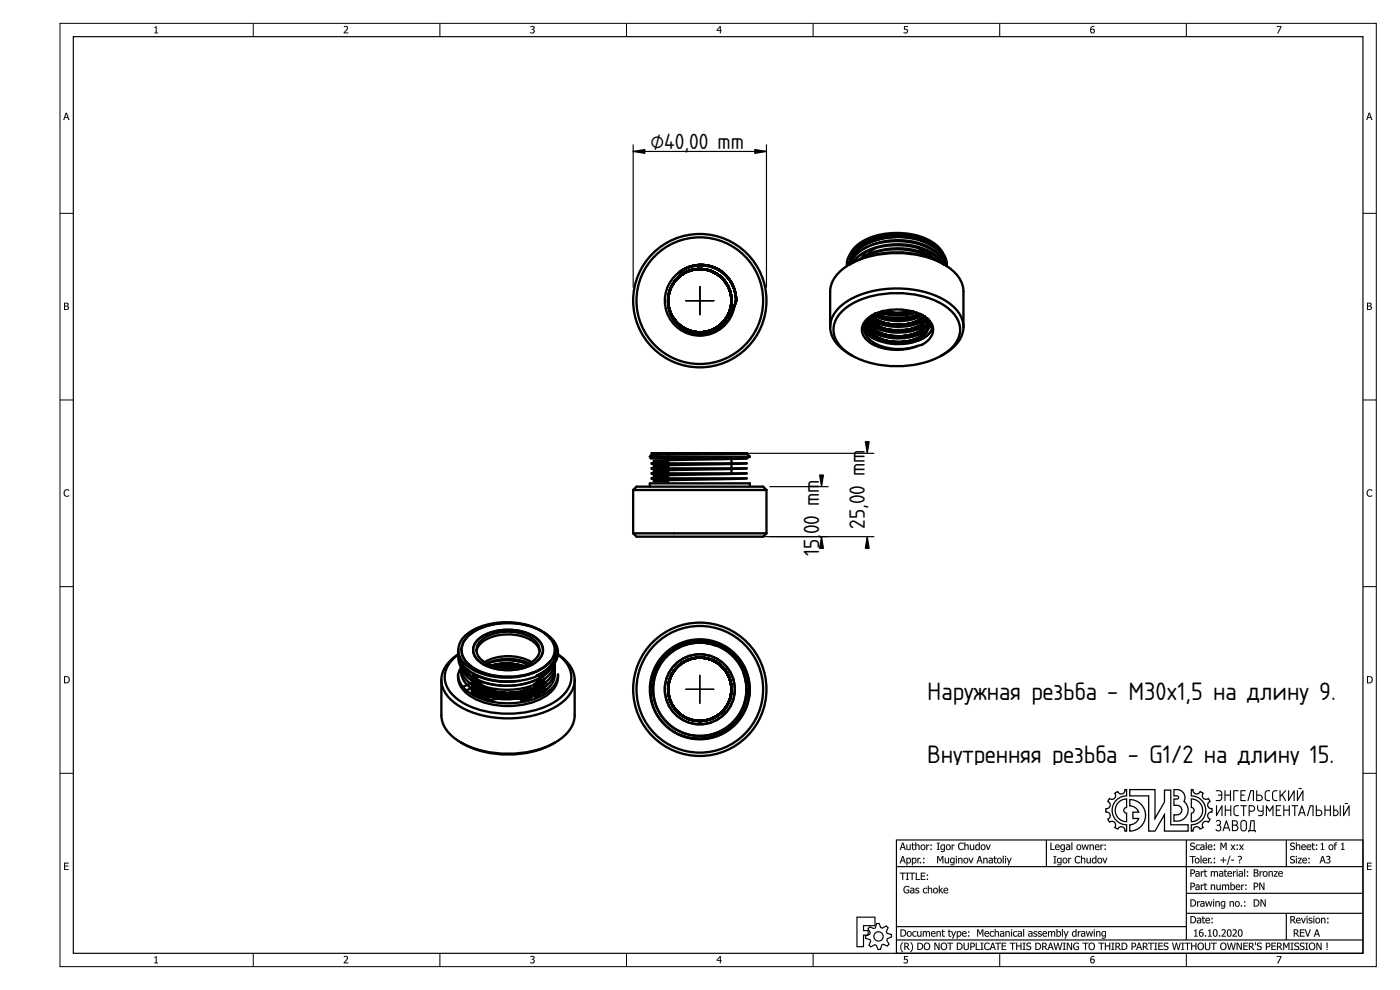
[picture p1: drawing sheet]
<svg xmlns="http://www.w3.org/2000/svg" width="420mm" height="297mm" viewBox="0 0 420 297" stroke-linecap="round" stroke-linejoin="round" font-family="sans-serif">
<defs><g id="words">
<g font-size="7.1">
<text x="278.2" y="210.1">Наружная резьба - M30x1,5 на длину 9.</text>
<text x="278.2" y="228.9">Внутренняя резьба - G1/2 на длину 15.</text>
</g>
<g font-size="6.2">
<text x="195.2" y="44.7">⌀40,00 mm</text>
<text x="245.8" y="160.4" transform="rotate(-90 245.8 160.4)">00 mm</text>
<text x="259.6" y="158.7" transform="rotate(-90 259.6 158.7)">25,00 mm</text>
<text x="245.8" y="167" transform="rotate(-90 245.8 167)">15,</text>
</g>
</g></defs>
<g fill="none" stroke="#000" stroke-width=".3">
<path d="M18 7h395v283h-395zM76 7v4M132 7v4M188 7v4M244 7v4M300 7v4M356 7v4M18 64h4M409 64h4M18 120h4M409 120h4M210 148.5h.1"/>
<path d="M18 176h4M409 176h4M18 232h4M409 232h4M76 286v4M132 286v4M188 286v4M244 286v4M300 286v4M356 286v4"/>
</g>
<g fill="#000">
<path d="M46.3 8.1l.7-.3v2h.4v.2h-1.1v-.2h.4v-1.5h-.4zM103.2 7.9a.8 .8 0 0 1 1.2 .3 .8 .8 0 0 1-.5 1.1l-.5 .5h1.1v.2h-1.3v-.3l.6-.7a.52 .52 0 0 0 .3-.8 .52 .52 0 0 0-.9 0zM159.2 7.9a.63 .63 0 0 1 1-.1 .63 .63 0 0 1-.2 1 .66 .66 0 0 1 .2 1.1 .66 .66 0 0 1-1-.3 .52 .52 0 0 0 .8 .2 .52 .52 0 0 0-.1-.8l-.3-.1v-.2a.4 .4 0 0 0 .4-.3 .4 .4 0 0 0-.2-.5 .4 .4 0 0 0-.5 .3zM271.3 7.8h1.2v.3h-.9v.6a.76 .76 0 0 1 .9 .9 .76 .76 0 0 1-1.3 .3v-.3a.54 .54 0 0 0 .8 .2 .54 .54 0 0 0 .1-.8 .54 .54 0 0 0-.8-.1zM383.2 7.8h1.4l-1 2.2h-.3l1-1.9h-1.1zM19.4 147.1l.9-.3 .5 .2v.3a.81 .81 0 0 0-1.2 .1 .81 .81 0 0 0 0 1.1 .81 .81 0 0 0 1.2 0v.4a1.13 1.13 0 0 1-1.6-.3 1.13 1.13 0 0 1 .2-1.5zM410.4 147.1l.9-.3 .5 .2v.3a.81 .81 0 0 0-1.1 .1 .81 .81 0 0 0 0 1.1 .81 .81 0 0 0 1.1 0v.4a1.13 1.13 0 0 1-1.5-.3 1.13 1.13 0 0 1 .1-1.5zM19.2 258.8h1.4v.3h-1.1v.6h1v.3h-1v.8h1.1v.2h-1.4zM410.3 258.8h1.3v.3h-1v.6h1v.3h-1v.8h1v.2h-1.3zM46.3 287.1l.7-.3v2h.4v.2h-1.1v-.2h.4v-1.5h-.4zM103.2 286.9a.8 .8 0 0 1 1.2 .4 .8 .8 0 0 1-.5 1.1l-.5 .4h1.1v.2h-1.3v-.3l.6-.7a.52 .52 0 0 0 .3-.8 .52 .52 0 0 0-.9 0zM159.2 286.9a.63 .63 0 0 1 1 0 .63 .63 0 0 1-.2 .9 .66 .66 0 0 1 .2 1.2 .66 .66 0 0 1-1-.4 .52 .52 0 0 0 .8 .2 .52 .52 0 0 0-.1-.8h-.3v-.3a.4 .4 0 0 0 .4-.3 .4 .4 0 0 0-.2-.5 .4 .4 0 0 0-.5 .3z"/>
<path d="M271.3 286.8h1.2v.3h-.9v.6a.76 .76 0 0 1 .9 .9 .76 .76 0 0 1-1.3 .4v-.4a.54 .54 0 0 0 .8 .2 .54 .54 0 0 0 .1-.8 .54 .54 0 0 0-.8 0zM383.2 286.8h1.4l-1 2.2h-.3l1-1.9h-1.1z"/>
<path d="M46.3 8.1l.7-.3v2h.4v.2h-1.1v-.2h.4v-1.5h-.4zM46.3 8.1v.2h.4v1.5h-.4v.2h1.1v-.2h-.4v-2z"/>
<path d="M103.2 7.9a.72 .72 0 0 1 1-.1 .72 .72 0 0 1 .1 1l-.9 1 1.1-.1v.3h-1.3v-.3a1.49 1.49 0 0 0 .8-1.6l-.8 .1zM103.2 7.9l.1 .2a.49 .49 0 0 1 .7 0 .49 .49 0 0 1 0 .8l-.8 .8v.3h1.3v-.2h-1.1a1.31 1.31 0 0 0 .7-1.9z"/>
<path d="M159.2 7.9a.64 .64 0 0 1 1-.1 .64 .64 0 0 1-.2 1l.4 .2 .1 .5-.6 .5a.5 .5 0 0 1-.5 .1 .5 .5 0 0 1-.3-.5l.6 .2 .4-.3v-.4l-.5-.1v-.3a.37 .37 0 0 0 .5-.1 .37 .37 0 0 0-.1-.5l-.8 .1zM159.2 7.9v.3l.2-.1a.39 .39 0 0 1 .7 .1 .39 .39 0 0 1-.5 .5v.2a.49 .49 0 0 1 .6 .7 .49 .49 0 0 1-.9 .1l-.1 .2a.76 .76 0 0 0 1 0 .76 .76 0 0 0 .1-.9l-.3-.2a.5 .5 0 0 0 .4-.4 .5 .5 0 0 0-.2-.5z"/>
<path d="M216.1 7.8h.2v1.2h.3v.3h-.3v.7h-.3v-.7h-.9v-.4zM216 8.2l-.7 .8h.7z"/>
<path d="M216.1 7.8h.2v1.2h.3v.3h-.3v.7h-.3v-.7h-.9v-.4zM216.1 7.8l-1 1.1v.4l1-.1-.1 .8h.3v-.8l.3 .1v-.3h-.3v-1.2zM216 8.2l-.7 .8h.7zM216.1 8.1v.9h-.8z"/>
<path d="M271.3 7.8h1.2v.3h-.9v.6l.7 .1a.8 .8 0 0 1 0 1.1 .8 .8 0 0 1-1.1 0v-.3l.9 .1a.53 .53 0 0 0-.1-.8 .53 .53 0 0 0-.7 .1zM271.3 7.8v1.1l.8 .1a.54 .54 0 0 1-.1 .8 .54 .54 0 0 1-.8-.2v.3l.3 .1 .8-.2a.7 .7 0 0 0 .1-.9 .7 .7 0 0 0-.8-.2v-.6h.9v-.3z"/>
<path d="M327.5 8l.8-.2v.3a.65 .65 0 0 0-.8 .7 .71 .71 0 0 1 1 .3 .71 .71 0 0 1-.6 .9 .71 .71 0 0 1-.7-.8zM327.4 9.3a.45 .45 0 0 0 .9 0 .45 .45 0 0 0-.9 0z"/>
<path d="M327.5 8l.9-.2-.1 .3a.63 .63 0 0 0-.8 .7 .71 .71 0 0 1 1 0 .71 .71 0 0 1-.1 1l-.7 .2-.4-.3-.1-1zM327.4 8.1a1.01 1.01 0 0 0-.3 1.3 1.01 1.01 0 0 0 1.2 .5l.2-.4-.1-.7-.4-.2-.6 .2a.67 .67 0 0 1 1-.7v-.3h-.3zM327.4 9.2a.45 .45 0 0 0 .9 0 .45 .45 0 0 0-.9 0zM327.4 9.3a.45 .45 0 0 1 .9 0 .45 .45 0 0 1-.9 0z"/>
<path d="M383.2 7.8h1.4l-1 2.2h-.3l1-1.9h-1.1zM383.2 7.8v.3h1.1l-1 1.9h.3l1-2.2z"/>
<path d="M19.7 33.8h.4l.7 2.2h-.3l-.2-.6h-.8l-.2 .6h-.3zM19.7 33.8l-.7 2.2h.3l.2-.6h.8l.2 .6h.3l-.7-2.2zM19.9 34.1l-.3 1h.6zM19.9 34.1l.4 1.1h-.8z"/>
<path d="M19.7 33.8h.4l.7 2.2h-.3l-.2-.6h-.8l-.2 .6h-.3zM19.9 34.1l-.3 1h.6z"/>
<path d="M410.8 33.8h.3l.8 2.2h-.4l-.1-.6h-.9l-.2 .6h-.3zM410.8 33.8l-.8 2.2h.3l.2-.6h.9l.2 .6h.3l-.8-2.2zM410.9 34.1l-.3 1h.7zM410.9 34.1l.4 1.1h-.7z"/>
<path d="M410.8 33.8h.3l.8 2.2h-.3l-.2-.6h-.9l-.2 .6h-.3zM410.9 34.1l-.3 1h.7z"/>
<path d="M19.2 90.8h.6a.54 .54 0 0 1 .7 .3 .54 .54 0 0 1-.2 .7 .65 .65 0 0 1 .3 .8 .65 .65 0 0 1-.8 .4h-.6zM19.5 91.1v.6h.3a.35 .35 0 0 0 .5-.3 .35 .35 0 0 0-.5-.3zM19.5 92v.8h.2a.44 .44 0 0 0 .7-.4 .44 .44 0 0 0-.6-.4z"/>
<path d="M19.2 90.8h.6a.55 .55 0 0 1 .7 .2 .55 .55 0 0 1-.2 .8 .59 .59 0 0 1 .4 .5 .59 .59 0 0 1-.2 .5l-1.3 .2zM19.2 90.8v2.2h.6a.65 .65 0 0 0 .9-.4 .65 .65 0 0 0-.4-.8 .49 .49 0 0 0 .1-.9zM19.5 91.1v.6l.7-.1v-.5zM19.5 91.1h.7v.5l-.7 .1zM19.5 92v.8l.7-.1 .1-.6zM19.5 91.9l.8 .2v.5l-.8 .2z"/>
<path d="M410.3 90.8h.5a.54 .54 0 0 1 .8 .3 .54 .54 0 0 1-.3 .7 .65 .65 0 0 1 .4 .8 .65 .65 0 0 1-.8 .4h-.6zM410.6 91.1v.6h.3a.35 .35 0 0 0 .4-.3 .35 .35 0 0 0-.5-.3zM410.6 92v.8h.2a.44 .44 0 0 0 .6-.4 .44 .44 0 0 0-.5-.4z"/>
<path d="M410.2 90.8h.6a.55 .55 0 0 1 .8 .2 .55 .55 0 0 1-.3 .8 .59 .59 0 0 1 .5 .5 .59 .59 0 0 1-.3 .5l-1.3 .2zM410.3 90.8v2.2h.6a.65 .65 0 0 0 .8-.4 .65 .65 0 0 0-.4-.8 .49 .49 0 0 0 .1-.9zM410.6 91.1v.6l.7-.1-.1-.5zM410.5 91.1h.7l.1 .5-.8 .1zM410.6 92v.8l.7-.1v-.6zM410.5 91.9l.9 .2v.5l-.9 .2z"/>
<path d="M19.4 147.1l.7-.3 .7 .2v.3l-.7-.2-.5 .2a.85 .85 0 0 0-.2 1.1 .85 .85 0 0 0 1.1 .3l.3-.2v.4l-.3 .1a1.12 1.12 0 0 1-1.4-.5 1.12 1.12 0 0 1 .3-1.4zM19.4 147.1a1.11 1.11 0 0 0-.2 1.5 1.11 1.11 0 0 0 1.5 .3l.1-.4-.7 .3-.5-.2a.86 .86 0 0 1-.1-1.3 .86 .86 0 0 1 1.2 0l.1-.3-.3-.1-.6-.1z"/>
<path d="M410.4 147.1l.7-.3 .7 .2v.3l-.7-.2-.5 .2a.85 .85 0 0 0-.1 1.1 .85 .85 0 0 0 1 .3l.3-.2v.4l-.3 .1a1.12 1.12 0 0 1-1.3-.5 1.12 1.12 0 0 1 .2-1.4zM410.4 147.1a1.11 1.11 0 0 0-.1 1.5 1.11 1.11 0 0 0 1.5 .3v-.4l-.7 .3-.5-.2a.86 .86 0 0 1-.1-1.3 .86 .86 0 0 1 1.3 0v-.3l-.3-.1-.6-.1z"/>
<path d="M19.2 202.8h.5a1.1 1.1 0 0 1 1.2 1.1 1.1 1.1 0 0 1-1.2 1.1h-.5zM19.5 203.1v1.7a.88 .88 0 0 0 1.1-.9 .88 .88 0 0 0-1.1-.8z"/>
<path d="M19.2 202.8h.5a1.11 1.11 0 0 1 1.3 1.1 1.11 1.11 0 0 1-1.3 1.1h-.5zM19.2 202.8v2.2l1.3-.2 .4-.7-.2-.9-.5-.3zM19.5 203.1v1.7a.88 .88 0 0 0 1.1-.5 .88 .88 0 0 0-.3-1.1zM19.5 203.1a.9 .9 0 0 1 1.1 .4 .9 .9 0 0 1-.3 1.1l-.8 .2z"/>
<path d="M410.3 202.8h.5a1.1 1.1 0 0 1 1.2 1.1 1.1 1.1 0 0 1-1.2 1.1h-.5zM410.6 203.1v1.7a.88 .88 0 0 0 1.1-.9 .88 .88 0 0 0-1.1-.8z"/>
<path d="M410.2 202.8h.6a1.11 1.11 0 0 1 1.2 1.1 1.11 1.11 0 0 1-1.2 1.1h-.6zM410.3 202.8v2.2l1.2-.2 .5-.7-.2-.9-.6-.3zM410.6 203.1v1.7h.4a.84 .84 0 0 0 .7-.7 .84 .84 0 0 0-.3-.9zM410.5 203.1a.9 .9 0 0 1 1.1 .4 .9 .9 0 0 1-.2 1.1l-.9 .2z"/>
<path d="M270.7 252.8h.4l.8 2.2h-.4l-.2-.6h-.8l-.2 .6h-.3zM270.7 252.8l-.7 2.2h.3l.2-.6h.8l.2 .6h.3l-.7-2.2zM270.9 253.1l-.3 1.1h.7zM270.9 253.1l.4 1.1h-.7zM272 253.4h.3v1.3l.3 .1 .4-.2v-1.2h.3v1.6h-.3v-.2l-.5 .3-.4-.2zM272 253.4l.2 1.5 .5 .1 .3-.2v.2h.3v-1.6h-.3v1.2l-.4 .2-.3-.2v-1.2zM273.7 252.9h.3v.5h.5v.2h-.5v1.1l.5 .1-.1 .2a.51 .51 0 0 1-.7-.5v-.9h-.2zM273.7 252.9l-.2 .7h.2v.9a.53 .53 0 0 0 .8 .5v-.2l-.5-.1v-1.1h.5v-.2h-.5v-.5zM274.7 252.7h.3v.9a.57 .57 0 0 1 .6-.2 .57 .57 0 0 1 .4 .6v1h-.3v-1.3l-.3-.1-.4 .2v1.2h-.3zM274.7 252.7v2.3h.3v-1.2a.41 .41 0 0 1 .5-.2 .41 .41 0 0 1 .2 .5v.9h.3v-1a.55 .55 0 0 0-.4-.6 .55 .55 0 0 0-.6 .2v-.9zM276.5 253.6a.79 .79 0 0 1 1.1 .1 .79 .79 0 0 1-.2 1.1 .79 .79 0 0 1-1.1-.1zM276.5 253.6a.84 .84 0 0 0 0 1.3 .84 .84 0 0 0 1.2-.2 .84 .84 0 0 0-.3-1.2l-.6-.1zM276.7 253.7a.54 .54 0 0 0-.1 .8 .54 .54 0 0 0 .8 .1 .54 .54 0 0 0 0-.7 .54 .54 0 0 0-.7-.2zM276.7 253.7a.54 .54 0 0 1 .8 .5 .54 .54 0 0 1-.8 .5zM278 253.4h.3v.2l.6-.2v.3l-.6 .2v1.1h-.3zM278 253.4v1.6h.3v-1.1l.6-.2v-.3l-.6 .3v-.3zM279.2 253.4h.4v.4h-.4zM279.2 253.4v.4h.4v-.4zM279.2 254.6h.4v.4h-.4zM279.2 254.6v.4h.4v-.4z"/>
<path d="M270.7 256.8h.4l.8 2.2h-.4l-.2-.6h-.8l-.2 .6h-.3zM270.7 256.8l-.7 2.2h.3l.2-.6h.8l.2 .6h.3l-.7-2.2zM270.9 257.1l-.3 1.1h.7zM270.9 257.1l.4 1.1h-.7zM272 257.4h.3v.2a.7 .7 0 0 1 .9-.1 .7 .7 0 0 1 .2 .9 .69 .69 0 0 1-1.1 .5v.7h-.3zM272 257.4v2.2h.3v-.7a.79 .79 0 0 0 1.1-.6 .79 .79 0 0 0-.9-.9l-.2 .2v-.2zM272.3 257.8v.9a.53 .53 0 0 0 .8-.4 .53 .53 0 0 0-.7-.6zM272.3 257.8a.57 .57 0 0 1 .9 .5 .57 .57 0 0 1-.9 .4zM273.7 257.4h.3v.2a.7 .7 0 0 1 .9-.1 .7 .7 0 0 1 .1 .9 .69 .69 0 0 1-1 .5v.7h-.3zM273.7 257.4v2.2h.3l-.1-.7a.79 .79 0 0 0 1.2-.6 .79 .79 0 0 0-.9-.9l-.3 .2 .1-.2zM274 257.8v.9a.53 .53 0 0 0 .8-.4 .53 .53 0 0 0-.7-.6zM273.9 257.8a.57 .57 0 0 1 .9 .5 .57 .57 0 0 1-.9 .4zM275.3 257.4h.3v.2l.6-.2v.3l-.6 .2v1.1h-.3zM275.3 257.4v1.6h.3v-1.1l.6-.2v-.3l-.6 .3v-.3zM276.1 258.6h.3v.4h-.3zM276.1 258.6v.4h.3v-.4zM277 257.4h.4v.4h-.4zM277 257.4v.4h.4v-.4zM277 258.6h.4v.4h-.4zM277 258.6v.4h.4v-.4z"/>
<path d="M270.7 252.8h.4l.7 2.2h-.3l-.2-.6h-.8l-.2 .6h-.3zM270.9 253.1l-.3 1.1h.7zM272 253.4h.3v1.2l.3 .2 .4-.2v-1.2h.3v1.6h-.3v-.2l-.5 .3-.3-.2zM273.7 252.9h.3v.5h.5v.2h-.5v1.1l.5 .1a.41 .41 0 0 1-.5 .3 .41 .41 0 0 1-.3-.6v-.9h-.2zM274.7 252.7h.3v.9a.56 .56 0 0 1 .6-.2 .56 .56 0 0 1 .4 .6v1h-.3v-1.2l-.3-.2-.4 .2v1.2h-.3zM276.5 253.6a.78 .78 0 0 1 1.1 .1 .78 .78 0 0 1-.2 1.1 .78 .78 0 0 1-1-.1zM276.7 253.7a.55 .55 0 0 0-.1 .8 .55 .55 0 0 0 .8 .1 .56 .56 0 0 0 0-.8 .56 .56 0 0 0-.7-.1zM278 253.4h.3v.2l.6-.2v.3l-.6 .2v1.1h-.3zM279.2 253.4h.4v.4h-.4zM279.2 254.6h.4v.4h-.4z"/>
<path d="M270.7 256.8h.4l.7 2.2h-.3l-.2-.6h-.8l-.2 .6h-.3zM270.9 257.1l-.3 1.1h.7zM272 257.4l.3 .2a.74 .74 0 0 1 1 0 .74 .74 0 0 1 0 1 .68 .68 0 0 1-1 .3v.7h-.3zM272.3 257.8v.9a.55 .55 0 0 0 .8-.4 .55 .55 0 0 0-.7-.6zM273.7 257.4l.3 .2a.74 .74 0 0 1 1 0 .74 .74 0 0 1 0 1 .68 .68 0 0 1-1 .3v.7h-.3zM274 257.8v.9a.55 .55 0 0 0 .8-.4 .55 .55 0 0 0-.7-.6zM275.3 257.4h.3v.2l.6-.2v.3l-.6 .2v1.1h-.3zM276.1 258.6h.3v.4h-.3zM277 257.4h.4v.4h-.4zM277 258.6h.4v.4h-.4z"/>
<path d="M281.2 252.8h.8v.3h-.3v1.7h.3v.2h-.8v-.2h.2v-1.7h-.2zM282.6 253.7a.54 .54 0 0 0-.1 .8 .54 .54 0 0 0 .8 .1v-.9zM282.4 253.6l.4-.2h.8v1.4a.81 .81 0 0 1-1.2 .8v-.3a.57 .57 0 0 0 .6 .1 .57 .57 0 0 0 .3-.6 .76 .76 0 0 1-1.1-.2 .76 .76 0 0 1 .2-1zM284.1 253.6a.78 .78 0 0 1 1.1 .1 .78 .78 0 0 1-.1 1.1 .78 .78 0 0 1-1.1-.1zM284.3 253.7a.55 .55 0 0 0-.1 .8 .55 .55 0 0 0 .8 .1 .56 .56 0 0 0 0-.8 .56 .56 0 0 0-.7-.1zM285.6 253.4h.3v.2l.6-.2v.3l-.6 .2v1.1h-.3zM287.8 253.1l.9-.3 .5 .2v.3a.81 .81 0 0 0-1.2 .1 .81 .81 0 0 0 0 1.1 .81 .81 0 0 0 1.2 0v.4a1.13 1.13 0 0 1-1.6-.3 1.13 1.13 0 0 1 .2-1.5zM289.4 252.7h.3v.9a.56 .56 0 0 1 .7-.2 .56 .56 0 0 1 .3 .6v1h-.3v-1.2l-.3-.2-.4 .2v1.2h-.3zM291.1 253.4h.3v1.2l.3 .2 .4-.2v-1.2h.3v1.6h-.3v-.2l-.5 .3-.4-.2zM292.9 253.6l.3-.2 .6 .1v-.8h.2v2.3l-.2-.1a.73 .73 0 0 1-1 0 .73 .73 0 0 1-.1-1.1zM293.1 253.8a.56 .56 0 0 0-.1 .8 .56 .56 0 0 0 .8 0v-.9zM294.5 253.6a.78 .78 0 0 1 1.1 .1 .78 .78 0 0 1-.1 1.1 .78 .78 0 0 1-1.1-.1zM294.7 253.7a.55 .55 0 0 0-.1 .8 .55 .55 0 0 0 .8 .1 .56 .56 0 0 0 0-.8 .56 .56 0 0 0-.7-.1zM295.9 253.4h.2l.5 1.3 .4-1.3h.3l-.6 1.6h-.2z"/>
<path d="M281.2 252.8h.8v.3h-.3v1.7h.3v.2h-.8v-.2h.2v-1.7h-.2zM281.2 252.8v.3h.3v1.7h-.3v.2h.8v-.2h-.3v-1.7h.3v-.3zM282.6 253.8a.53 .53 0 0 0-.1 .7 .53 .53 0 0 0 .8 .1v-.9zM282.6 253.7h.7v.9a.56 .56 0 0 1-.8-.1 .56 .56 0 0 1 .1-.8zM282.4 253.6l.4-.3 .8 .1v1.4a.86 .86 0 0 1-1.2 .8v-.3h.8l.1-.5a.78 .78 0 0 1-1.1-.2 .78 .78 0 0 1 .2-1zM282.4 253.6a.75 .75 0 0 0-.1 1 .75 .75 0 0 0 1 .2 .49 .49 0 0 1-.1 .5 .49 .49 0 0 1-.6 .1l-.2-.1 .1 .3a.77 .77 0 0 0 1.1-.8v-1.4zM284.1 253.6a.79 .79 0 0 1 1.1 .1 .79 .79 0 0 1-.1 1.1 .79 .79 0 0 1-1.2-.1zM284.1 253.6a.84 .84 0 0 0 0 1.3 .84 .84 0 0 0 1.2-.2 .84 .84 0 0 0-.3-1.2l-.6-.1zM284.3 253.7a.54 .54 0 0 0-.1 .8 .54 .54 0 0 0 .8 .1 .54 .54 0 0 0 0-.7 .54 .54 0 0 0-.7-.2zM284.3 253.7a.54 .54 0 0 1 .8 .5 .54 .54 0 0 1-.8 .5zM285.6 253.4h.3v.2l.6-.2v.3l-.6 .2v1.1h-.3zM285.6 253.4v1.6h.3v-1.1l.6-.2v-.3l-.6 .3v-.3zM287.8 253.1l.7-.3 .7 .2v.4l-.7-.3-.5 .2a.85 .85 0 0 0-.1 1.1 .85 .85 0 0 0 1 .3l.3-.2v.4l-.3 .1a1.12 1.12 0 0 1-1.4-.5 1.12 1.12 0 0 1 .3-1.4zM287.8 253.1a1.11 1.11 0 0 0-.1 1.5 1.11 1.11 0 0 0 1.5 .3v-.4l-.7 .3-.5-.2a.86 .86 0 0 1-.1-1.3 .86 .86 0 0 1 1.3 0v-.3l-.3-.1-.6-.1zM289.4 252.7h.3v.9a.57 .57 0 0 1 .7-.2 .57 .57 0 0 1 .3 .6v1h-.3v-1.3l-.3-.1-.4 .2v1.2h-.3zM289.4 252.7v2.3h.3v-1.2a.41 .41 0 0 1 .5-.2 .41 .41 0 0 1 .2 .5v.9h.3v-1a.55 .55 0 0 0-.4-.6 .55 .55 0 0 0-.6 .2v-.9zM291.1 253.4h.3v1.3l.3 .1 .4-.2v-1.2h.3v1.6h-.3v-.2l-.5 .3-.4-.2zM291.1 253.4l.1 1.5 .5 .1 .4-.2v.2h.3v-1.6h-.3v1.2l-.4 .2-.3-.2v-1.2zM292.9 253.6l.3-.3 .6 .2-.1-.8h.4v2.3h-.4v-.1l-.6 .2-.3-.2-.1-.7zM292.9 253.6a.79 .79 0 0 0-.3 1 .79 .79 0 0 0 1 .4l.2-.2v.2h.2v-2.3h-.2v.8l-.4-.1zM293.1 253.8a.54 .54 0 0 0-.1 .8 .54 .54 0 0 0 .8 0v-.9zM293.1 253.7h.7v.9a.57 .57 0 0 1-.9 0 .57 .57 0 0 1 .2-.9zM294.5 253.6a.79 .79 0 0 1 1.1 .1 .79 .79 0 0 1-.1 1.1 .79 .79 0 0 1-1.1-.1zM294.5 253.6a.84 .84 0 0 0 0 1.3 .84 .84 0 0 0 1.3-.2 .84 .84 0 0 0-.4-1.2l-.6-.1zM294.7 253.7a.54 .54 0 0 0-.1 .8 .54 .54 0 0 0 .8 .1 .54 .54 0 0 0 0-.7 .54 .54 0 0 0-.7-.2zM294.7 253.7a.54 .54 0 0 1 .8 .5 .54 .54 0 0 1-.8 .5zM295.8 253.4h.4l.4 1.3 .4-1.3h.3l-.6 1.6h-.2zM295.9 253.4l.6 1.6h.2l.6-1.6h-.3l-.4 1.3-.5-1.3z"/>
<path d="M281.3 256.8h.3l.6 1.3 .5-1.3h.4v2.2h-.3v-1.9l-.5 1.3h-.2l-.6-1.3v1.9h-.2zM283.5 257.4h.3v1.2l.3 .2 .4-.2v-1.2h.3v1.6h-.3v-.2l-.5 .3-.3-.2zM285.5 257.7a.54 .54 0 0 0-.1 .8 .54 .54 0 0 0 .8 .1v-.9zM285.3 257.6l.4-.2h.8v1.4a.81 .81 0 0 1-1.2 .8v-.3a.57 .57 0 0 0 .6 .1 .57 .57 0 0 0 .3-.6 .76 .76 0 0 1-1.1-.2 .76 .76 0 0 1 .2-1zM286.9 257.4h.3v1.6h-.3zM286.9 256.8h.3v.3h-.3zM287.6 257.4h.2v.2a.56 .56 0 0 1 .7-.2 .56 .56 0 0 1 .3 .6v1h-.2l-.1-1.2-.2-.2-.5 .2v1.2h-.2zM289.3 257.6a.78 .78 0 0 1 1.1 .1 .78 .78 0 0 1-.1 1.1 .78 .78 0 0 1-1.1-.1zM289.5 257.7a.55 .55 0 0 0-.1 .8 .55 .55 0 0 0 .9 .1 .56 .56 0 0 0-.1-.8 .56 .56 0 0 0-.7-.1zM290.7 257.4h.3l.4 1.3 .5-1.3h.2l-.6 1.6h-.2zM293.8 256.8h.4l.7 2.2h-.3l-.2-.6h-.8l-.2 .6h-.3zM294 257.1l-.4 1.1h.7zM295.1 257.4h.3v.2a.56 .56 0 0 1 .6-.2 .56 .56 0 0 1 .4 .6v1h-.3v-1.2l-.3-.2-.4 .2v1.2h-.3zM297 258.3a.37 .37 0 0 0 .2 .5 .37 .37 0 0 0 .5-.2v-.4zM296.8 257.4l1.1 .2 .1 1.4-.3-.1a.59 .59 0 0 1-.8 .1 .59 .59 0 0 1-.2-.8 .59 .59 0 0 1 .8-.2h.2l-.1-.3h-.8zM298.3 256.9h.3v.5h.5v.2h-.5l.1 1.1 .4 .1a.41 .41 0 0 1-.5 .3 .41 .41 0 0 1-.3-.6v-.9h-.1zM299.4 257.6a.78 .78 0 0 1 1.1 .1 .78 .78 0 0 1-.1 1.1 .78 .78 0 0 1-1.1-.1zM299.6 257.7a.55 .55 0 0 0-.1 .8 .55 .55 0 0 0 .8 .1 .56 .56 0 0 0 0-.8 .56 .56 0 0 0-.7-.1zM300.9 256.7h.3v2.3h-.3zM301.6 257.4h.3v1.6h-.3zM301.6 256.8h.3v.3h-.3zM302.1 257.4h.3l.5 1.2 .4-1.2h.3l-.9 2.2h-.3l.3-.7z"/>
<path d="M281.2 256.8h.5l.5 1.3 .5-1.3h.4v2.2h-.3v-1.9l-.5 1.3h-.2l-.6-1.2v1.8h-.3zM281.3 256.8v2.2h.2v-1.9l.6 1.3h.2l.5-1.3v1.9h.3v-2.2h-.4l-.5 1.3-.6-1.3zM283.5 257.4h.3l.1 1.3 .2 .1 .4-.2v-1.2h.3v1.6h-.3v-.2l-.5 .3-.3-.2zM283.5 257.4l.2 1.5 .5 .1 .4-.2-.1 .2h.3v-1.6h-.3l.1 1.2-.5 .2-.3-.2v-1.2zM285.5 257.8a.53 .53 0 0 0-.1 .7 .53 .53 0 0 0 .8 .1v-.9zM285.5 257.7h.7v.9a.56 .56 0 0 1-.8-.1 .56 .56 0 0 1 .1-.8zM285.3 257.6l.4-.3 .8 .1v1.4a.86 .86 0 0 1-1.3 .8v-.3h.9l.1-.5a.78 .78 0 0 1-1.1-.2 .78 .78 0 0 1 .2-1zM285.3 257.6a.75 .75 0 0 0-.2 1 .75 .75 0 0 0 1.1 .2 .49 .49 0 0 1-.1 .5 .49 .49 0 0 1-.6 .1l-.2-.1 .1 .3a.77 .77 0 0 0 1.1-.8v-1.4zM286.9 257.4h.3v1.6h-.3zM286.9 257.4v1.6h.3v-1.6zM286.8 256.8h.4v.3h-.4zM286.9 256.8v.3h.3v-.3zM287.5 257.4h.4l-.1 .2a.57 .57 0 0 1 .7-.2 .57 .57 0 0 1 .4 .6v1h-.3l-.1-1.3-.2-.1-.5 .2 .1 1.2h-.4zM287.6 257.4v1.6h.2v-1.2a.41 .41 0 0 1 .5-.2 .41 .41 0 0 1 .3 .5v.9h.2v-1a.55 .55 0 0 0-.3-.6 .55 .55 0 0 0-.7 .2v-.2zM289.3 257.6a.79 .79 0 0 1 1.1 .1 .79 .79 0 0 1-.1 1.1 .79 .79 0 0 1-1.1-.1zM289.3 257.6a.84 .84 0 0 0 0 1.3 .84 .84 0 0 0 1.3-.2 .84 .84 0 0 0-.4-1.2l-.5-.1zM289.5 257.7a.54 .54 0 0 0 0 .8 .54 .54 0 0 0 .7 .1 .54 .54 0 0 0 0-.7 .54 .54 0 0 0-.7-.2zM289.5 257.7a.54 .54 0 0 1 .8 .5 .54 .54 0 0 1-.8 .5zM290.6 257.4h.4l.4 1.3 .4-1.3h.4l-.7 1.6h-.2zM290.7 257.4l.6 1.6h.2l.6-1.6h-.2l-.5 1.3-.4-1.3zM293.8 256.8h.4l.7 2.2h-.3l-.2-.6h-.8l-.2 .6h-.3zM293.8 256.8l-.7 2.2h.3l.2-.6h.8l.2 .6h.3l-.7-2.2zM294 257.1l-.4 1.1h.7zM294 257.1l.3 1.1h-.7zM295.1 257.4h.3v.2a.57 .57 0 0 1 .6-.2 .57 .57 0 0 1 .4 .6v1h-.3l-.1-1.3-.2-.1-.4 .2v1.2h-.3zM295.1 257.4v1.6h.3v-1.2a.41 .41 0 0 1 .5-.2 .41 .41 0 0 1 .2 .5v.9h.3v-1a.55 .55 0 0 0-.4-.6 .55 .55 0 0 0-.6 .2v-.2zM297 258.4a.35 .35 0 0 0 .2 .4 .35 .35 0 0 0 .5-.2v-.4zM297 258.3l.7-.1v.4a.38 .38 0 0 1-.5 .3 .38 .38 0 0 1-.2-.6zM296.8 257.4l.5-.1a.55 .55 0 0 1 .7 .6v1.1h-.3v-.1l-.2 .1a.53 .53 0 0 1-.8-.2 .53 .53 0 0 1 .3-.7l.7-.1a.56 .56 0 0 0-.9-.3zM296.8 257.4v.3l.7-.1 .2 .4a.67 .67 0 0 0-.8 .1 .67 .67 0 0 0-.1 .8l.5 .2 .4-.3v.2h.3l-.2-1.4zM298.3 256.9h.3v.5h.5v.2h-.5l.1 1.1 .4 .1v.2a.51 .51 0 0 1-.8-.5v-.9h-.2zM298.3 256.9l-.1 .7h.2v.9a.53 .53 0 0 0 .7 .5v-.2l-.5-.1v-1.1h.5v-.2h-.5v-.5zM299.4 257.6a.79 .79 0 0 1 1.1 .1 .79 .79 0 0 1-.1 1.1 .79 .79 0 0 1-1.1-.1zM299.4 257.6a.84 .84 0 0 0 0 1.3 .84 .84 0 0 0 1.3-.2 .84 .84 0 0 0-.4-1.2l-.6-.1zM299.6 257.7a.54 .54 0 0 0-.1 .8 .54 .54 0 0 0 .8 .1 .54 .54 0 0 0 0-.7 .54 .54 0 0 0-.7-.2zM299.6 257.7a.54 .54 0 0 1 .8 .5 .54 .54 0 0 1-.8 .5zM300.9 256.7h.3v2.3h-.3zM300.9 256.7v2.3h.3v-2.3zM301.6 257.4h.3v1.6h-.3zM301.6 257.4v1.6h.3v-1.6zM301.6 256.8h.3v.3h-.3zM301.6 256.8v.3h.3v-.3zM302.1 257.4h.3l.5 1.2 .4-1.2h.3l-.9 2.2h-.3l.3-.7zM302.1 257.4l.6 1.5-.3 .7h.3l.9-2.2h-.3l-.4 1.2-.5-1.2z"/>
<path d="M315.3 252.8h.2v2h1v.2h-1.2zM316.8 253.6a.7 .7 0 0 1 .9-.2 .7 .7 0 0 1 .3 .8h-1.1a.65 .65 0 0 0 .4 .6 .65 .65 0 0 0 .7-.2v.3a.9 .9 0 0 1-1.2-.1 .9 .9 0 0 1 0-1.2zM317 253.7l-.1 .3h.9l-.3-.4zM318.6 253.7a.54 .54 0 0 0-.1 .8 .54 .54 0 0 0 .8 .1v-.9zM318.4 253.6l.4-.2h.8v1.4a.81 .81 0 0 1-1.2 .8v-.3a.57 .57 0 0 0 .6 .1 .57 .57 0 0 0 .3-.6 .76 .76 0 0 1-1.1-.2 .76 .76 0 0 1 .2-1zM320.2 254.3a.37 .37 0 0 0 .2 .5 .37 .37 0 0 0 .5-.2v-.4zM320 253.4l1.1 .2 .1 1.4-.3-.1a.59 .59 0 0 1-.8 .1 .59 .59 0 0 1-.2-.8 .59 .59 0 0 1 .8-.2h.2l-.1-.3h-.8zM321.5 252.7h.3v2.3h-.3zM323.2 253.6a.78 .78 0 0 1 1.1 .1 .78 .78 0 0 1-.1 1.1 .78 .78 0 0 1-1.1-.1zM323.4 253.7a.55 .55 0 0 0 0 .8 .55 .55 0 0 0 .8 .1 .56 .56 0 0 0-.1-.8 .56 .56 0 0 0-.7-.1zM324.6 253.4h.3l.3 1.3 .4-1.3h.2l.4 1.3 .3-1.3h.3l-.5 1.6h-.2l-.4-1.2-.4 1.2h-.3zM327 253.4h.3v.2a.56 .56 0 0 1 .6-.2 .56 .56 0 0 1 .4 .6v1h-.3v-1.2l-.3-.2-.4 .2v1.2h-.3zM328.8 253.6a.7 .7 0 0 1 .8-.2 .7 .7 0 0 1 .4 .8h-1.2a.65 .65 0 0 0 .5 .6 .65 .65 0 0 0 .6-.2v.3a.9 .9 0 0 1-1.1-.1 .9 .9 0 0 1 0-1.2zM329 253.7l-.2 .3h.9l-.2-.4zM330.3 253.4h.2v.2l.6-.2v.3l-.6 .2v1.1h-.2zM331.5 253.4h.4v.4h-.4zM331.5 254.6h.4v.4h-.4z"/>
<path d="M315.2 252.8h.4l-.1 2h1v.2h-1.3zM315.3 252.8v2.2h1.2v-.2h-1v-2zM316.8 253.6a.71 .71 0 0 1 .9-.2 .71 .71 0 0 1 .3 .9l-1.1-.1a.66 .66 0 0 0 1.1 .4 .74 .74 0 0 1-.9 .5 .74 .74 0 0 1-.5-.9zM316.8 253.6a.86 .86 0 0 0-.1 1.1 .86 .86 0 0 0 1.1 .3l.2-.1v-.3l-.4 .2a.53 .53 0 0 1-.7-.6h1.1l-.3-.7-.5-.1zM317 253.7l-.1 .3h.9l-.3-.4zM317 253.7l.6-.1 .2 .4h-.9zM318.6 253.8a.53 .53 0 0 0-.1 .7 .53 .53 0 0 0 .8 .1v-.9zM318.6 253.7h.7v.9a.56 .56 0 0 1-.8-.1 .56 .56 0 0 1 .1-.8zM318.4 253.6l.4-.3 .8 .1v1.4a.86 .86 0 0 1-1.2 .8v-.3h.8l.1-.5a.78 .78 0 0 1-1.1-.2 .78 .78 0 0 1 .2-1zM318.4 253.6a.75 .75 0 0 0-.1 1 .75 .75 0 0 0 1 .2 .49 .49 0 0 1-.1 .5 .49 .49 0 0 1-.6 .1l-.2-.1 .1 .3a.77 .77 0 0 0 1.1-.8v-1.4zM320.2 254.4a.35 .35 0 0 0 .2 .4 .35 .35 0 0 0 .5-.2v-.4zM320.2 254.3l.7-.1v.4a.38 .38 0 0 1-.5 .3 .38 .38 0 0 1-.2-.6zM320 253.4l.5-.1a.55 .55 0 0 1 .7 .6v1.1h-.3v-.1l-.2 .1a.53 .53 0 0 1-.8-.2 .53 .53 0 0 1 .3-.7l.7-.1a.56 .56 0 0 0-.9-.3zM320 253.4v.3l.7-.1 .2 .4a.67 .67 0 0 0-.8 .1 .67 .67 0 0 0-.1 .8l.5 .2 .4-.3v.2h.3l-.1-1.4zM321.5 252.7h.3v2.3h-.3zM321.5 252.7v2.3h.3v-2.3zM323.2 253.6a.79 .79 0 0 1 1.1 .1 .79 .79 0 0 1-.1 1.1 .79 .79 0 0 1-1.1-.1zM323.3 253.6a.84 .84 0 0 0-.1 1.3 .84 .84 0 0 0 1.3-.2 .84 .84 0 0 0-.4-1.2l-.5-.1zM323.5 253.7a.54 .54 0 0 0-.1 .8 .54 .54 0 0 0 .8 .1 .54 .54 0 0 0-.1-.7 .54 .54 0 0 0-.6-.2zM323.4 253.7a.54 .54 0 0 1 .8 .5 .54 .54 0 0 1-.8 .5zM324.6 253.4h.3l.3 1.3 .4-1.3h.2l.4 1.3 .3-1.3h.3l-.4 1.6h-.3l-.4-1.2-.4 1.2h-.3zM324.6 253.4l.4 1.6h.3l.4-1.3 .4 1.3h.2l.5-1.6h-.3l-.3 1.3-.4-1.3h-.2l-.4 1.3-.3-1.3zM327 253.4h.3v.2a.57 .57 0 0 1 .6-.2 .57 .57 0 0 1 .4 .6v1h-.3v-1.3l-.3-.1-.4 .2v1.2h-.3zM327 253.4v1.6h.3v-1.2a.41 .41 0 0 1 .5-.2 .41 .41 0 0 1 .2 .5v.9h.3v-1a.55 .55 0 0 0-.4-.6 .55 .55 0 0 0-.6 .2v-.2zM328.8 253.6a.71 .71 0 0 1 .9-.2 .71 .71 0 0 1 .3 .9l-1.2-.1a.66 .66 0 0 0 1.1 .4h.1a.74 .74 0 0 1-.9 .5 .74 .74 0 0 1-.6-.9zM328.8 253.6a.86 .86 0 0 0-.1 1.1 .86 .86 0 0 0 1 .3l.2-.1v-.3l-.3 .2a.53 .53 0 0 1-.8-.6h1.2l-.3-.7-.6-.1zM329 253.7l-.2 .3h.9l-.2-.4zM329 253.7l.5-.1 .2 .4h-.9zM330.2 253.4h.4l-.1 .2 .6-.2v.3l-.6 .2 .1 1.1h-.4zM330.3 253.4v1.6h.2v-1.1l.6-.2v-.3l-.6 .3v-.3zM331.5 253.4h.4v.4h-.4zM331.5 253.4v.4h.4v-.4zM331.5 254.6h.4v.4h-.4zM331.5 254.6v.4h.4v-.4z"/>
<path d="M316.2 256.8h.8v.3h-.3v1.7h.3v.2h-.8v-.2h.2v-1.7h-.2zM317.6 257.7a.54 .54 0 0 0-.1 .8 .54 .54 0 0 0 .8 .1v-.9zM317.4 257.6l.4-.2h.8v1.4a.81 .81 0 0 1-1.2 .8v-.3a.57 .57 0 0 0 .6 .1 .57 .57 0 0 0 .3-.6 .76 .76 0 0 1-1.1-.2 .76 .76 0 0 1 .2-1zM319.1 257.6a.78 .78 0 0 1 1.1 .1 .78 .78 0 0 1-.1 1.1 .78 .78 0 0 1-1.1-.1zM319.3 257.7a.55 .55 0 0 0-.1 .8 .55 .55 0 0 0 .8 .1 .56 .56 0 0 0 0-.8 .56 .56 0 0 0-.7-.1zM320.6 257.4h.3v.2l.6-.2v.3l-.6 .2v1.1h-.3zM322.8 257.1l.9-.3 .5 .2v.3a.81 .81 0 0 0-1.1 .1 .81 .81 0 0 0 0 1.1 .81 .81 0 0 0 1.1 0v.4a1.13 1.13 0 0 1-1.6-.3 1.13 1.13 0 0 1 .2-1.5zM324.4 256.7h.3v.9a.56 .56 0 0 1 .7-.2 .56 .56 0 0 1 .3 .6v1h-.3v-1.2l-.3-.2-.4 .2v1.2h-.3zM326.1 257.4h.3v1.2l.3 .2 .4-.2v-1.2h.3v1.6h-.3v-.2l-.5 .3-.4-.2zM327.9 257.6l.3-.2 .6 .1v-.8h.2v2.3l-.2-.1a.73 .73 0 0 1-1 0 .73 .73 0 0 1-.1-1.1zM328.1 257.8a.56 .56 0 0 0-.1 .8 .56 .56 0 0 0 .8 0v-.9zM329.5 257.6a.78 .78 0 0 1 1.1 .1 .78 .78 0 0 1-.1 1.1 .78 .78 0 0 1-1.1-.1zM329.7 257.7a.55 .55 0 0 0-.1 .8 .55 .55 0 0 0 .8 .1 .56 .56 0 0 0 0-.8 .56 .56 0 0 0-.7-.1zM330.9 257.4h.3l.4 1.3 .4-1.3h.3l-.6 1.6h-.2z"/>
<path d="M316.2 256.8h.8v.3h-.3v1.7h.3v.2h-.8v-.2h.2v-1.7h-.2zM316.2 256.8v.3h.3v1.7h-.3v.2h.8v-.2h-.3v-1.7h.3v-.3zM317.6 257.8a.53 .53 0 0 0-.1 .7 .53 .53 0 0 0 .8 .1v-.9zM317.6 257.7h.7v.9a.56 .56 0 0 1-.8-.1 .56 .56 0 0 1 .1-.8zM317.4 257.6l.4-.3 .8 .1v1.4a.86 .86 0 0 1-1.2 .8v-.3h.8l.1-.5a.78 .78 0 0 1-1.1-.2 .78 .78 0 0 1 .2-1zM317.4 257.6a.75 .75 0 0 0-.1 1 .75 .75 0 0 0 1 .2 .49 .49 0 0 1-.1 .5 .49 .49 0 0 1-.6 .1l-.2-.1 .1 .3a.77 .77 0 0 0 1.1-.8v-1.4zM319.1 257.6a.79 .79 0 0 1 1.1 .1 .79 .79 0 0 1-.1 1.1 .79 .79 0 0 1-1.1-.1zM319.1 257.6a.84 .84 0 0 0 0 1.3 .84 .84 0 0 0 1.2-.2 .84 .84 0 0 0-.3-1.2l-.6-.1zM319.3 257.7a.54 .54 0 0 0-.1 .8 .54 .54 0 0 0 .8 .1 .54 .54 0 0 0 0-.7 .54 .54 0 0 0-.7-.2zM319.3 257.7a.54 .54 0 0 1 .8 .5 .54 .54 0 0 1-.8 .5zM320.6 257.4h.3v.2l.6-.2v.3l-.6 .2v1.1h-.3zM320.6 257.4v1.6h.3v-1.1l.6-.2v-.3l-.6 .3v-.3zM322.8 257.1l.7-.3 .7 .2v.4l-.7-.3-.5 .2a.85 .85 0 0 0-.1 1.1 .85 .85 0 0 0 1 .3l.3-.2v.4l-.3 .1a1.12 1.12 0 0 1-1.4-.5 1.12 1.12 0 0 1 .3-1.4zM322.8 257.1a1.11 1.11 0 0 0-.1 1.5 1.11 1.11 0 0 0 1.5 .3v-.4l-.7 .3-.5-.2a.86 .86 0 0 1-.1-1.3 .86 .86 0 0 1 1.3 0v-.3l-.3-.1-.6-.1zM324.4 256.7h.3v.9a.57 .57 0 0 1 .7-.2 .57 .57 0 0 1 .3 .6v1h-.3v-1.3l-.3-.1-.4 .2v1.2h-.3zM324.4 256.7v2.3h.3v-1.2a.41 .41 0 0 1 .5-.2 .41 .41 0 0 1 .2 .5v.9h.3v-1a.55 .55 0 0 0-.4-.6 .55 .55 0 0 0-.6 .2v-.9zM326.1 257.4h.3v1.3l.3 .1 .4-.2v-1.2h.3v1.6h-.3v-.2l-.5 .3-.4-.2zM326.1 257.4l.2 1.5 .4 .1 .4-.2v.2h.3v-1.6h-.3v1.2l-.4 .2-.3-.2v-1.2zM327.9 257.6l.3-.3 .6 .2v-.8h.3v2.3h-.3v-.1l-.7 .2-.3-.2-.1-.7zM327.9 257.6a.79 .79 0 0 0-.3 1 .79 .79 0 0 0 1 .4l.2-.2v.2h.2v-2.3h-.2v.8l-.4-.1zM328.1 257.8a.54 .54 0 0 0-.1 .8 .54 .54 0 0 0 .8 0v-.9zM328.1 257.7h.7v.9a.57 .57 0 0 1-.9 0 .57 .57 0 0 1 .2-.9zM329.5 257.6a.79 .79 0 0 1 1.1 .1 .79 .79 0 0 1-.1 1.1 .79 .79 0 0 1-1.1-.1zM329.5 257.6a.84 .84 0 0 0 0 1.3 .84 .84 0 0 0 1.3-.2 .84 .84 0 0 0-.4-1.2l-.6-.1zM329.7 257.7a.54 .54 0 0 0-.1 .8 .54 .54 0 0 0 .8 .1 .54 .54 0 0 0 0-.7 .54 .54 0 0 0-.7-.2zM329.7 257.7a.54 .54 0 0 1 .8 .5 .54 .54 0 0 1-.8 .5zM330.8 257.4h.4l.4 1.3 .4-1.3h.4l-.7 1.6h-.2zM330.9 257.4l.6 1.6h.2l.6-1.6h-.3l-.4 1.3-.4-1.3z"/>
<path d="M357 256.8h1.8v.3h-.7v1.9h-.3v-1.9h-.8zM357 256.8v.3h.8v1.9h.3l-.1-1.9h.8v-.3zM358.7 257.6a.79 .79 0 0 1 1.2 .1 .79 .79 0 0 1-.2 1.1 .79 .79 0 0 1-1.1-.1zM358.8 257.6a.84 .84 0 0 0 0 1.3 .84 .84 0 0 0 1.2-.2 .84 .84 0 0 0-.3-1.2l-.6-.1zM359 257.7a.54 .54 0 0 0-.1 .8 .54 .54 0 0 0 .8 .1 .54 .54 0 0 0 0-.7 .54 .54 0 0 0-.7-.2zM358.9 257.7a.54 .54 0 0 1 .9 .5 .54 .54 0 0 1-.9 .5zM360.3 256.7h.3v2.3h-.3zM360.3 256.7v2.3h.3v-2.3zM361.1 257.6a.71 .71 0 0 1 .9-.2 .71 .71 0 0 1 .3 .9l-1.1-.1a.66 .66 0 0 0 1.1 .4 .74 .74 0 0 1-.9 .5 .74 .74 0 0 1-.5-.9zM361.1 257.6a.86 .86 0 0 0-.1 1.1 .86 .86 0 0 0 1 .3l.3-.1v-.3l-.4 .2a.53 .53 0 0 1-.7-.6h1.1l-.3-.7-.6-.1zM361.3 257.7l-.1 .3h.8l-.2-.4zM361.3 257.7l.5-.1 .2 .4h-.9zM362.6 257.4h.3v.2l.6-.2v.3l-.6 .2v1.1h-.3zM362.6 257.4v1.6h.3l-.1-1.1 .6-.2v-.3l-.6 .3 .1-.3zM363.3 258.6h.4v.4h-.4zM363.3 258.6v.4h.4v-.4zM364.3 257.4h.4v.4h-.4zM364.3 257.4v.4h.3v-.4zM364.3 258.6h.4v.4h-.4zM364.3 258.6v.4h.3v-.4z"/>
<path d="M357 256.8h1.8v.3h-.7v1.9h-.3v-1.9h-.8zM358.8 257.6a.78 .78 0 0 1 1 .1 .78 .78 0 0 1-.1 1.1 .78 .78 0 0 1-1.1-.1zM359 257.7a.55 .55 0 0 0-.1 .8 .55 .55 0 0 0 .8 .1 .56 .56 0 0 0 0-.8 .56 .56 0 0 0-.7-.1zM360.3 256.7h.3v2.3h-.3zM361.1 257.6a.7 .7 0 0 1 .9-.2 .7 .7 0 0 1 .3 .8h-1.1a.65 .65 0 0 0 .4 .6 .65 .65 0 0 0 .7-.2v.3a.9 .9 0 0 1-1.2-.1 .9 .9 0 0 1 0-1.2zM361.3 257.7l-.1 .3h.8l-.2-.4zM362.6 257.4h.3v.2l.5-.2v.3l-.5 .2v1.1h-.3zM363.3 258.6h.4v.4h-.4zM364.3 257.4h.3v.4h-.3zM364.3 258.6h.3v.4h-.3z"/>
<path d="M357.4 253l.8-.2 .4 .1-.1 .4a.49 .49 0 0 0-.6-.3 .49 .49 0 0 0-.3 .7h.2a.72 .72 0 0 1 .8 .9 .72 .72 0 0 1-1.1 .4l-.3-.1v-.4a.6 .6 0 0 0 .6 .3 .6 .6 0 0 0 .5-.6 .86 .86 0 0 1-.9-.3 .86 .86 0 0 1 0-.9zM359 253.6l.1-.1a.55 .55 0 0 1 1 .3 .59 .59 0 0 0-.9 0 .59 .59 0 0 0 0 .8 .59 .59 0 0 0 .9 0 .66 .66 0 0 1-.9 .5 .66 .66 0 0 1-.4-.9zM360.5 254.3a.37 .37 0 0 0 .2 .5 .37 .37 0 0 0 .5-.2v-.4zM360.3 253.4l1.1 .2 .1 1.4-.3-.1a.59 .59 0 0 1-.8 .1 .59 .59 0 0 1-.2-.8 .59 .59 0 0 1 .8-.2h.2l-.1-.3h-.8zM361.9 252.7h.2v2.3h-.2zM362.6 253.6a.7 .7 0 0 1 .9-.2 .7 .7 0 0 1 .3 .8h-1.1a.65 .65 0 0 0 .4 .6 .65 .65 0 0 0 .7-.2v.3a.9 .9 0 0 1-1.1-.1 .9 .9 0 0 1-.1-1.2zM362.8 253.7l-.1 .3h.9l-.2-.4zM364.3 253.4h.3v.4h-.3zM364.3 254.6h.3v.4h-.3z"/>
<path d="M357.4 253l.3-.2a.55 .55 0 0 1 .6 0 .55 .55 0 0 1 .3 .5h-.1a.48 .48 0 0 0-.6-.3 .48 .48 0 0 0-.3 .7h.2a.73 .73 0 0 1 .8 .7 .73 .73 0 0 1-.7 .8 .73 .73 0 0 1-.8-.7h.1a.53 .53 0 0 0 .7 .4 .53 .53 0 0 0 .3-.7l-1-.4zM357.4 253l-.1 .7 .8 .4a.35 .35 0 0 1 .3 .4 .35 .35 0 0 1-.3 .3l-.9-.3v.4l.3 .1 .9-.1a.58 .58 0 0 0-.2-1 .5 .5 0 0 1-.7-.3 .5 .5 0 0 1 .2-.6 .5 .5 0 0 1 .7 .2l.2 .1v-.4h-.4zM359 253.6l.7-.3 .4 .2v.3a.58 .58 0 0 0-.9 0 .58 .58 0 0 0 0 .8 .58 .58 0 0 0 .9 0v.3l-.3 .2-.8-.2-.2-.7zM359 253.6a.84 .84 0 0 0-.1 1.1 .84 .84 0 0 0 1.1 .2v-.3a.6 .6 0 0 1-1-.2 .6 .6 0 0 1 .7-.8l.4 .2v-.3l-.4-.1zM360.6 254.4a.35 .35 0 0 0 .1 .4 .35 .35 0 0 0 .5-.2v-.4zM360.5 254.3l.7-.1v.4a.38 .38 0 0 1-.5 .3 .38 .38 0 0 1-.2-.6zM360.3 253.4l.5-.1a.55 .55 0 0 1 .7 .6v1.1h-.3v-.1l-.2 .1a.53 .53 0 0 1-.8-.2 .53 .53 0 0 1 .3-.7l.7-.1a.56 .56 0 0 0-.9-.3zM360.3 253.4v.3l.7-.1 .2 .4a.67 .67 0 0 0-.8 .1 .67 .67 0 0 0-.1 .8l.5 .2 .4-.3v.2h.3l-.1-1.4zM361.8 252.7h.4v2.3h-.4zM361.9 252.7v2.3h.2v-2.3zM362.6 253.6a.71 .71 0 0 1 .9-.2 .71 .71 0 0 1 .3 .9l-1.1-.1a.66 .66 0 0 0 1.1 .4 .74 .74 0 0 1-.9 .5 .74 .74 0 0 1-.5-.9zM362.7 253.6a.86 .86 0 0 0-.2 1.1 .86 .86 0 0 0 1.1 .3l.2-.1v-.3l-.4 .2a.53 .53 0 0 1-.7-.6h1.1l-.2-.7-.6-.1zM362.8 253.7l-.1 .3h.9l-.2-.4zM362.8 253.7l.6-.1 .2 .4h-.9zM364.3 253.4h.4v.4h-.4zM364.3 253.4v.4h.3v-.4zM364.3 254.6h.4v.4h-.4zM364.3 254.6v.4h.3v-.4z"/>
<path d="M366.3 258h.7v-.8h.3v.8h.7v.2h-.7v.7h-.3v-.7h-.7zM369 256.7h.3l-.9 2.8h-.2zM369.5 257.9h.8v.3h-.8zM371.5 256.9a.7 .7 0 0 1 1.2 .2 .7 .7 0 0 1-.5 1v.3h-.3v-.4a.5 .5 0 0 0 .5-.7 .5 .5 0 0 0-.9-.1zM371.9 258.7h.3v.3h-.3z"/>
<path d="M367 257.2h.3v.8l.7-.1v.3h-.7v.7h-.3v-.7h-.7v-.3l.7 .1zM366.3 258v.2h.7v.7h.3l-.1-.7h.8v-.2h-.8l.1-.8h-.3v.8zM369 256.7h.3l-.8 2.8h-.3zM369 256.7l-.8 2.8h.2l.9-2.7zM369.5 257.9h.8v.3h-.8zM369.5 257.9v.3h.8v-.3zM371.5 256.9a.71 .71 0 0 1 1.2 .2 .71 .71 0 0 1-.5 1v.4h-.3v-.5a.5 .5 0 0 0 .4-.4 .5 .5 0 0 0-.3-.5l-.5 .1zM371.5 256.9v.3a.46 .46 0 0 1 .7-.2 .46 .46 0 0 1 0 .7l-.3 .3v.4h.3l-.1-.3a.69 .69 0 0 0 .5-1 .69 .69 0 0 0-1.1-.2zM371.9 258.7h.3v.3h-.3zM371.9 258.7v.3h.3v-.3z"/>
<path d="M366.3 252.8h.4l.5 1.3 .5-1.3h.4v2.2h-.3v-1.9l-.5 1.3h-.2l-.6-1.3v1.9h-.2zM369.3 253.4h.3l.4 .6 .4-.6h.4l-.6 .8 .6 .8h-.4l-.4-.6-.4 .6h-.3l.6-.8zM371.1 253.4h.4v.4h-.4zM371.1 254.6h.4v.4h-.4zM371.9 253.4h.3l.4 .6 .4-.6h.3l-.6 .8 .6 .8h-.3l-.4-.6-.4 .6h-.4l.6-.8z"/>
<path d="M366.2 252.8h.5l.5 1.3 .5-1.3h.4v2.2h-.3v-1.9l-.5 1.3h-.2l-.6-1.2v1.8h-.3zM366.3 252.8v2.2h.2v-1.9l.6 1.3h.2l.5-1.3v1.9h.3v-2.2h-.4l-.5 1.3-.5-1.3zM369.3 253.4h.3l.4 .6 .4-.6h.4l-.6 .8 .6 .8h-.4l-.4-.6-.4 .6h-.3l.6-.8zM369.3 253.4l.6 .8-.6 .8h.3l.4-.6 .4 .6h.4l-.6-.8 .6-.8h-.4l-.4 .6-.4-.6zM371.1 253.4h.4v.4h-.4zM371.1 253.4v.4h.4v-.4zM371.1 254.6h.4v.4h-.4zM371.1 254.6v.4h.4v-.4zM371.8 253.4h.4l.4 .6 .4-.6h.3l-.6 .8 .6 .8h-.3l-.4-.6-.4 .6h-.4l.6-.8zM371.9 253.4l.5 .8-.6 .8h.4l.4-.6 .4 .6h.3l-.6-.8 .6-.8h-.3l-.4 .6-.4-.6z"/>
<path d="M387.4 253l.9-.2 .3 .1-.1 .4a.49 .49 0 0 0-.6-.3 .49 .49 0 0 0-.3 .7h.2a.72 .72 0 0 1 .8 .9 .72 .72 0 0 1-1.1 .4l-.3-.1v-.4a.6 .6 0 0 0 .6 .3 .6 .6 0 0 0 .5-.6 .86 .86 0 0 1-.9-.3 .86 .86 0 0 1 0-.9zM388.9 252.7h.3v.9a.56 .56 0 0 1 .7-.2 .56 .56 0 0 1 .3 .6v1h-.3v-1.2l-.3-.2-.4 .2v1.2h-.3zM390.7 253.6a.7 .7 0 0 1 .9-.2 .7 .7 0 0 1 .3 .8h-1.1a.65 .65 0 0 0 .4 .6 .65 .65 0 0 0 .7-.2v.3a.9 .9 0 0 1-1.2-.1 .9 .9 0 0 1 0-1.2zM390.9 253.7l-.1 .3h.8l-.2-.4zM392.3 253.6a.7 .7 0 0 1 .9-.2 .7 .7 0 0 1 .3 .8h-1.1a.65 .65 0 0 0 .4 .6 .65 .65 0 0 0 .7-.2v.3a.9 .9 0 0 1-1.2-.1 .9 .9 0 0 1 0-1.2zM392.5 253.7l-.1 .3h.8l-.2-.4zM393.8 252.9h.3v.5h.5v.2h-.5v1.1l.5 .1a.41 .41 0 0 1-.5 .3 .41 .41 0 0 1-.3-.6v-.9h-.2zM394.9 253.4h.4v.4h-.4zM394.9 254.6h.4v.4h-.4z"/>
<path d="M387.4 253l.3-.2a.55 .55 0 0 1 .6 0 .55 .55 0 0 1 .3 .5h-.1a.48 .48 0 0 0-.6-.3 .48 .48 0 0 0-.3 .7h.2a.73 .73 0 0 1 .8 .7 .73 .73 0 0 1-.7 .8 .73 .73 0 0 1-.8-.7h.1a.53 .53 0 0 0 .7 .4 .53 .53 0 0 0 .3-.7l-1-.4zM387.4 253l-.1 .7 .8 .4a.35 .35 0 0 1 .3 .4 .35 .35 0 0 1-.3 .3l-.9-.3v.4l.3 .1 .9-.1a.58 .58 0 0 0-.2-1 .5 .5 0 0 1-.7-.3 .5 .5 0 0 1 .2-.6 .5 .5 0 0 1 .7 .2l.2 .1v-.4h-.4zM388.9 252.7h.3v.9a.57 .57 0 0 1 .7-.2 .57 .57 0 0 1 .3 .6v1h-.3v-1.3l-.3-.1-.4 .2v1.2h-.3zM388.9 252.7v2.3h.3v-1.2a.41 .41 0 0 1 .5-.2 .41 .41 0 0 1 .2 .5v.9h.3v-1a.55 .55 0 0 0-.4-.6 .55 .55 0 0 0-.6 .2v-.9zM390.7 253.6a.71 .71 0 0 1 .9-.2 .71 .71 0 0 1 .3 .9l-1.1-.1a.66 .66 0 0 0 1.1 .4 .74 .74 0 0 1-.9 .5 .74 .74 0 0 1-.5-.9zM390.7 253.6a.86 .86 0 0 0-.1 1.1 .86 .86 0 0 0 1 .3l.3-.1v-.3l-.4 .2a.53 .53 0 0 1-.7-.6h1.1l-.3-.7-.6-.1zM390.9 253.7l-.1 .3h.8l-.2-.4zM390.9 253.7l.5-.1 .2 .4h-.8zM392.3 253.6a.71 .71 0 0 1 .9-.2 .71 .71 0 0 1 .3 .9l-1.1-.1a.66 .66 0 0 0 1.1 .4 .74 .74 0 0 1-.9 .5 .74 .74 0 0 1-.5-.9zM392.3 253.6a.86 .86 0 0 0-.1 1.1 .86 .86 0 0 0 1 .3l.3-.1v-.3l-.4 .2a.53 .53 0 0 1-.7-.6h1.1l-.3-.7-.6-.1zM392.5 253.7l-.1 .3h.8l-.2-.4zM392.5 253.7l.5-.1 .2 .4h-.9zM393.8 252.9h.3v.5h.5v.2h-.5v1.1l.5 .1-.1 .2a.51 .51 0 0 1-.7-.5v-.9h-.2zM393.8 252.9l-.2 .7h.2v.9a.53 .53 0 0 0 .8 .5v-.2l-.5-.1v-1.1h.5v-.2h-.5v-.5zM394.9 253.4h.4v.4h-.4zM394.9 253.4v.4h.4v-.4zM394.9 254.6h.4v.4h-.4zM394.9 254.6v.4h.4v-.4z"/>
<path d="M387.4 257l.9-.2 .3 .1-.1 .4a.49 .49 0 0 0-.6-.3 .49 .49 0 0 0-.3 .7h.2a.72 .72 0 0 1 .8 .9 .72 .72 0 0 1-1.1 .4l-.3-.1v-.4a.6 .6 0 0 0 .6 .3 .6 .6 0 0 0 .5-.6 .86 .86 0 0 1-.9-.3 .86 .86 0 0 1 0-.9zM388.9 257.4h.3v1.6h-.3zM388.9 256.8h.3v.3h-.3zM389.5 257.4h1.2l-.9 1.4h.9v.2h-1.2l.8-1.4h-.8zM391 257.6a.7 .7 0 0 1 .9-.2 .7 .7 0 0 1 .3 .8h-1.1a.65 .65 0 0 0 .4 .6 .65 .65 0 0 0 .7-.2v.3a.9 .9 0 0 1-1.2-.1 .9 .9 0 0 1 0-1.2zM391.2 257.7l-.1 .3h.9l-.3-.4zM392.7 257.4h.3v.4h-.3zM392.7 258.6h.3v.4h-.3z"/>
<path d="M387.4 257l.3-.2a.55 .55 0 0 1 .6 0 .55 .55 0 0 1 .3 .5h-.1a.48 .48 0 0 0-.6-.3 .48 .48 0 0 0-.3 .7h.2a.73 .73 0 0 1 .8 .7 .73 .73 0 0 1-.7 .8 .73 .73 0 0 1-.8-.7h.1a.53 .53 0 0 0 .7 .4 .53 .53 0 0 0 .3-.7l-1-.4zM387.4 257l-.1 .7 .8 .4a.35 .35 0 0 1 .3 .4 .35 .35 0 0 1-.3 .3l-.9-.3v.4l.3 .1 .9-.1a.58 .58 0 0 0-.2-1 .5 .5 0 0 1-.7-.3 .5 .5 0 0 1 .2-.6 .5 .5 0 0 1 .7 .2l.2 .1v-.4h-.4zM388.9 257.4h.3v1.6h-.3zM388.9 257.4v1.6h.3v-1.6zM388.9 256.8h.3v.3h-.3zM388.9 256.8v.3h.3v-.3zM389.5 257.4h1.2l-.9 1.4h.9v.2h-1.2l.8-1.4h-.8zM389.5 257.4v.2h.9l-.9 1.4h1.2v-.2h-.9l.9-1.4zM391 257.6a.71 .71 0 0 1 .9-.2 .71 .71 0 0 1 .3 .9l-1.1-.1a.66 .66 0 0 0 1.1 .4 .74 .74 0 0 1-.9 .5 .74 .74 0 0 1-.5-.9zM391 257.6a.86 .86 0 0 0-.1 1.1 .86 .86 0 0 0 1 .3l.3-.1v-.3l-.4 .2a.53 .53 0 0 1-.7-.6h1.1l-.3-.7-.5-.1zM391.2 257.7l-.1 .3h.9l-.3-.4zM391.2 257.7l.5-.1 .3 .4h-.9zM392.7 257.4h.3v.4h-.3zM392.7 257.4v.4h.3v-.4zM392.7 258.6h.3v.4h-.3zM392.7 258.6v.4h.3v-.4z"/>
<path d="M396.8 256.8h.3l.8 2.2h-.4l-.1-.6h-.9l-.2 .6h-.3zM396.8 256.8l-.8 2.2h.3l.2-.6h.9l.2 .6h.3l-.8-2.2zM396.9 257.1l-.3 1.1h.7zM396.9 257.1l.4 1.1h-.7zM398 256.9a.64 .64 0 0 1 1-.1 .64 .64 0 0 1-.1 1l.3 .2 .1 .5-.6 .6a.5 .5 0 0 1-.5 0 .5 .5 0 0 1-.2-.5l.6 .2 .4-.2-.1-.5-.5-.1v-.3a.37 .37 0 0 0 .5-.1 .37 .37 0 0 0 0-.5l-.9 .2zM398 256.9v.3l.3-.1a.39 .39 0 0 1 .6 .2 .39 .39 0 0 1-.5 .4v.3a.49 .49 0 0 1 .6 .6 .49 .49 0 0 1-.9 .1l-.1 .2a.76 .76 0 0 0 1 .1 .76 .76 0 0 0 .2-1l-.3-.2a.5 .5 0 0 0 .3-.4 .5 .5 0 0 0-.1-.5z"/>
<path d="M396.8 256.8h.3l.8 2.2h-.3l-.2-.6h-.9l-.2 .6h-.3zM396.9 257.1l-.3 1.1h.7zM398 256.9a.63 .63 0 0 1 1 0 .63 .63 0 0 1-.1 .9 .66 .66 0 0 1 .2 1.1 .66 .66 0 0 1-1.1-.3 .52 .52 0 0 0 .8 .2 .52 .52 0 0 0-.1-.8h-.3v-.3a.4 .4 0 0 0 .5-.3 .4 .4 0 0 0-.3-.5 .4 .4 0 0 0-.5 .3z"/>
<path d="M396.4 253.1l.7-.3v2h.3v.2h-1v-.2h.4v-1.5h-.4zM398.9 253.6a.78 .78 0 0 1 1.1 .1 .78 .78 0 0 1-.1 1.1 .78 .78 0 0 1-1.1-.1zM399.1 253.7a.55 .55 0 0 0-.1 .8 .55 .55 0 0 0 .8 .1 .56 .56 0 0 0 0-.8 .56 .56 0 0 0-.7-.1zM400.6 252.9a.37 .37 0 0 1 .4-.2 .37 .37 0 0 1 .3 .3l-.5 .2-.1 .2h.5v.2h-.5v1.4h-.2v-1.4l-.2-.2h.2zM402.5 253.1l.6-.3v2h.4v.2h-1v-.2h.4v-1.5h-.4z"/>
<path d="M396.4 253.1l.7-.3v2h.4v.2h-1.1v-.2h.4v-1.5l-.4 .1zM396.4 253.1v.2h.4v1.5h-.4v.2h1v-.2h-.4l.1-2zM398.9 253.6a.79 .79 0 0 1 1.1 .1 .79 .79 0 0 1-.1 1.1 .79 .79 0 0 1-1.1-.1zM398.9 253.6a.84 .84 0 0 0 0 1.3 .84 .84 0 0 0 1.3-.2 .84 .84 0 0 0-.4-1.2l-.6-.1zM399.1 253.7a.54 .54 0 0 0-.1 .8 .54 .54 0 0 0 .8 .1 .54 .54 0 0 0 0-.7 .54 .54 0 0 0-.7-.2zM399.1 253.7a.54 .54 0 0 1 .8 .5 .54 .54 0 0 1-.8 .5zM400.6 252.9l.7-.2v.3l-.5 .2-.1 .2h.5v.2h-.5l.1 1.4h-.3v-1.4h-.2zM400.6 252.9l-.1 .5h-.2v.2h.2v1.4h.2v-1.4h.5v-.2h-.5v-.2l.6-.2v-.2zM402.4 253.1l.8-.3-.1 2h.4v.2h-1.1v-.2h.5v-1.5l-.5 .1zM402.5 253.1v.2h.4v1.5h-.4v.2h1v-.2h-.4v-2z"/>
<path d="M19.2 258.8h1.4v.3h-1.1v.6h1v.3h-1v.8h1.1v.2h-1.4zM19.2 258.8v2.2h1.4v-.2h-1.1v-.9h1v-.2h-1v-.6h1.1v-.3z"/>
<path d="M270 261.8h1.8v.3h-.8l.1 1.9h-.4l.1-1.9h-.8zM270 261.8v.3h.8v1.9h.2v-1.9h.8v-.3zM271.9 261.8h.9v.3h-.3v1.7h.3v.2h-.9v-.2h.3v-1.7h-.3zM271.9 261.8v.3h.3v1.7h-.3v.2h.9v-.2h-.3v-1.7h.3v-.3zM272.9 261.8h1.7v.3h-.7v1.9h-.3v-1.9h-.7zM272.9 261.8v.3h.7v1.9h.3v-1.9h.7v-.3zM274.8 261.8h.3v2h1v.2h-1.3zM274.8 261.8v2.2h1.3v-.2h-1v-2zM276.3 261.8h1.4v.3h-1.1v.6h1v.3h-1v.8h1.1v.2h-1.4zM276.3 261.8v2.2h1.4v-.2h-1.1v-.9h1v-.2h-1v-.6h1.1v-.3zM278.1 262.4h.4v.4h-.4zM278.2 262.4v.4h.3v-.4zM278.1 263.6h.4v.4h-.4zM278.2 263.6v.4h.3v-.4z"/>
<path d="M270 261.8h1.8v.3h-.8v1.9h-.2v-1.9h-.8zM271.9 261.8h.9v.3h-.3v1.7h.3v.2h-.9v-.2h.3v-1.7h-.3zM272.9 261.8h1.7v.3h-.7v1.9h-.3v-1.9h-.7zM274.8 261.8h.3v2h1v.2h-1.3zM276.3 261.8h1.4v.3h-1.1v.6h1v.3h-1v.8h1.1v.2h-1.4zM278.2 262.4h.3v.4h-.3zM278.2 263.6h.3v.4h-.3z"/>
<path d="M270.3 278.8h.4a1.1 1.1 0 0 1 1.3 1.1 1.1 1.1 0 0 1-1.2 1.1h-.5zM270.5 279.1v1.7a.88 .88 0 0 0 1.2-.9 .88 .88 0 0 0-1.2-.8zM272.4 279.6a.78 .78 0 0 1 1 .1 .78 .78 0 0 1-.1 1.1 .78 .78 0 0 1-1.1-.1zM272.6 279.7a.55 .55 0 0 0-.1 .8 .55 .55 0 0 0 .8 .1 .56 .56 0 0 0 0-.8 .56 .56 0 0 0-.7-.1zM274 279.6l.1-.1a.55 .55 0 0 1 .9 .3 .59 .59 0 0 0-.8 0 .59 .59 0 0 0 0 .8 .59 .59 0 0 0 .8 0 .66 .66 0 0 1-.8 .5 .66 .66 0 0 1-.4-.9zM275.3 279.4h.2l.1 1.2 .2 .2 .5-.2v-1.2h.2v1.6h-.2v-.2l-.5 .3-.4-.2zM276.9 279.4h.3v.2a.5 .5 0 0 1 .9 0l.4-.2 .4 .1 .2 1.5h-.3v-.9a.34 .34 0 0 0-.2-.5 .34 .34 0 0 0-.4 .4v1h-.3v-1.2l-.3-.2-.4 .2v1.2h-.3zM279.6 279.6a.7 .7 0 0 1 .8-.2 .7 .7 0 0 1 .4 .8h-1.2a.65 .65 0 0 0 .5 .6 .65 .65 0 0 0 .6-.2v.3a.9 .9 0 0 1-1.1-.1 .9 .9 0 0 1 0-1.2zM279.8 279.7l-.2 .3h.9l-.2-.4zM281.1 279.4h.2v.2a.56 .56 0 0 1 .7-.2 .56 .56 0 0 1 .3 .6v1h-.2l-.1-1.2-.2-.2-.5 .2v1.2h-.2zM282.8 278.9h.2v.5h.5v.2h-.5l.1 1.1 .4 .1a.41 .41 0 0 1-.5 .3 .41 .41 0 0 1-.2-.6v-.9h-.2zM284.7 278.9h.3v.5h.5v.2h-.5v1.1l.5 .1a.41 .41 0 0 1-.6 .3 .41 .41 0 0 1-.2-.6v-.9h-.2zM285.4 279.4h.3l.5 1.2 .4-1.2h.3l-.9 2.2h-.3l.3-.6zM287.1 279.4l.3 .2a.74 .74 0 0 1 1.1 0 .74 .74 0 0 1-.1 1 .68 .68 0 0 1-1 .3v.7h-.3zM287.4 279.8v.9a.55 .55 0 0 0 .8-.4 .55 .55 0 0 0-.7-.6zM288.9 279.6a.7 .7 0 0 1 .9-.2 .7 .7 0 0 1 .3 .8h-1.1a.65 .65 0 0 0 .4 .6 .65 .65 0 0 0 .7-.2v.3a.9 .9 0 0 1-1.2-.1 .9 .9 0 0 1 0-1.2zM289.1 279.7l-.1 .3h.8l-.2-.4zM290.5 279.4h.4v.4h-.4zM290.5 280.6h.4v.4h-.4z"/>
<path d="M270.2 278.8h.5a1.11 1.11 0 0 1 1.3 1.1 1.11 1.11 0 0 1-1.2 1.1h-.6zM270.3 278.8v2.2l1.2-.1 .4-.8-.1-.8-.6-.4zM270.5 279.1v1.7h.4a.84 .84 0 0 0 .8-.7 .84 .84 0 0 0-.4-.9zM270.5 279.1a.9 .9 0 0 1 1.1 .4 .9 .9 0 0 1-.2 1.1l-.9 .2zM272.3 279.6a.79 .79 0 0 1 1.2 .1 .79 .79 0 0 1-.2 1.1 .79 .79 0 0 1-1.1-.1zM272.4 279.6a.84 .84 0 0 0 0 1.3 .84 .84 0 0 0 1.2-.2 .84 .84 0 0 0-.3-1.2l-.6-.1zM272.6 279.7a.54 .54 0 0 0-.1 .8 .54 .54 0 0 0 .8 .1 .54 .54 0 0 0 0-.7 .54 .54 0 0 0-.7-.2zM272.5 279.7a.54 .54 0 0 1 .8 .5 .54 .54 0 0 1-.8 .5zM274 279.6l.7-.3 .3 .2v.3a.58 .58 0 0 0-.8 0 .58 .58 0 0 0 0 .8 .58 .58 0 0 0 .8 0v.3l-.3 .2-.7-.2-.2-.7zM274 279.6a.84 .84 0 0 0-.1 1.1 .84 .84 0 0 0 1.1 .2v-.3a.6 .6 0 0 1-1-.2 .6 .6 0 0 1 .7-.8l.3 .2v-.3l-.3-.1zM275.2 279.4h.3l.1 1.3 .2 .1 .5-.2v-1.2h.3v1.6h-.3v-.2l-.5 .3-.4-.2zM275.3 279.4l.1 1.5 .5 .1 .4-.2v.2h.2v-1.6h-.2v1.2l-.5 .2-.3-.2v-1.2zM276.9 279.4h.3v.2a.52 .52 0 0 1 .9 0l.5-.3 .4 .3 .1 1.4h-.3v-1.2l-.3-.2-.4 .2 .1 1.2h-.3l-.1-1.2-.2-.2-.4 .2v1.2h-.3zM276.9 279.4v1.6h.3v-1.2l.4-.2 .3 .2v1.2h.3l-.1-1.2 .4-.2 .3 .2v1.2h.3l-.2-1.5-.4-.1-.4 .2a.5 .5 0 0 0-.9 0v-.2zM279.6 279.6a.71 .71 0 0 1 .8-.2 .71 .71 0 0 1 .4 .9l-1.2-.1a.66 .66 0 0 0 1.1 .4h.1a.74 .74 0 0 1-1 .5 .74 .74 0 0 1-.5-.9zM279.6 279.6a.86 .86 0 0 0-.2 1.1 .86 .86 0 0 0 1.1 .3l.2-.1v-.3l-.3 .2a.53 .53 0 0 1-.8-.6h1.2l-.3-.7-.6-.1zM279.8 279.7l-.2 .3h.9l-.2-.4zM279.8 279.7l.5-.1 .2 .4h-.9zM281 279.4h.3v.2a.57 .57 0 0 1 .7-.2 .57 .57 0 0 1 .4 .6v1h-.3l-.1-1.3-.2-.1-.5 .2v1.2h-.3zM281.1 279.4v1.6h.2v-1.2a.41 .41 0 0 1 .5-.2 .41 .41 0 0 1 .3 .5v.9h.2v-1a.55 .55 0 0 0-.3-.6 .55 .55 0 0 0-.7 .2v-.2zM282.7 278.9h.3v.5h.6v.2h-.6l.1 1.1 .5 .1-.1 .2a.51 .51 0 0 1-.8-.5l.1-.9h-.2zM282.8 278.9l-.2 .7h.2v.9a.53 .53 0 0 0 .7 .5v-.2l-.5-.1v-1.1h.5v-.2h-.5v-.5zM284.7 278.9h.3v.5h.5v.2h-.5v1.1l.5 .1-.1 .2a.51 .51 0 0 1-.7-.5v-.9h-.2zM284.7 278.9l-.2 .7h.2v.9a.53 .53 0 0 0 .8 .5v-.2l-.5-.1-.1-1.1h.6v-.2h-.6l.1-.5zM285.4 279.4h.4l.4 1.2 .4-1.2h.3l-.8 2.2h-.4l.3-.6zM285.4 279.4l.7 1.6-.4 .6h.3l.9-2.2h-.3l-.4 1.2-.5-1.2zM287.1 279.4h.3v.2a.7 .7 0 0 1 1-.1 .7 .7 0 0 1 .1 .9 .69 .69 0 0 1-1.1 .5v.7h-.3zM287.1 279.4v2.2h.3v-.7a.79 .79 0 0 0 1.1-.6 .79 .79 0 0 0-.8-.9l-.3 .2v-.2zM287.4 279.8v.9a.53 .53 0 0 0 .8-.4 .53 .53 0 0 0-.7-.6zM287.4 279.8a.57 .57 0 0 1 .9 .5 .57 .57 0 0 1-.9 .4zM288.9 279.6a.71 .71 0 0 1 .9-.2 .71 .71 0 0 1 .3 .9l-1.1-.1a.66 .66 0 0 0 1.1 .4 .74 .74 0 0 1-.9 .5 .74 .74 0 0 1-.5-.9zM288.9 279.6a.86 .86 0 0 0-.1 1.1 .86 .86 0 0 0 1 .3l.3-.1v-.3l-.4 .2a.53 .53 0 0 1-.7-.6h1.1l-.3-.7-.6-.1zM289.1 279.7l-.1 .3h.8l-.2-.4zM289.1 279.7l.5-.1 .2 .4h-.8zM290.5 279.4h.4v.4h-.4zM290.5 279.4v.4h.4v-.4zM290.5 280.6h.4v.4h-.4zM290.5 280.6v.4h.4v-.4z"/>
<path d="M271.4 266.1l1-.3 .5 .2v.3a.88 .88 0 0 0-1.5 .5 .88 .88 0 0 0 1.2 1v-.6h-.5v-.3h.8v1a1.16 1.16 0 0 1-1.6-.2 1.16 1.16 0 0 1 .1-1.6zM273.5 267.3a.37 .37 0 0 0 .2 .5 .37 .37 0 0 0 .5-.2v-.4zM273.3 266.4l1 .2 .1 1.4-.2-.1a.59 .59 0 0 1-.9 .1 .59 .59 0 0 1-.1-.8 .59 .59 0 0 1 .7-.2h.3l-.2-.3h-.7zM274.9 266.5a.57 .57 0 0 1 .9 .3l-.1-.1a.36 .36 0 0 0-.4-.1 .36 .36 0 0 0-.3 .4 .57 .57 0 0 1 .8 .3 .57 .57 0 0 1-.4 .8l-.7-.2v-.3a.4 .4 0 0 0 .5 .3 .4 .4 0 0 0 .3-.5l-.2-.1a.51 .51 0 0 1-.5-.2 .51 .51 0 0 1 .1-.6zM277.2 266.6l.1-.1a.55 .55 0 0 1 .9 .3 .59 .59 0 0 0-.8 0 .59 .59 0 0 0 0 .8 .59 .59 0 0 0 .8 0 .66 .66 0 0 1-.8 .5 .66 .66 0 0 1-.4-.9zM278.5 265.7h.2v.9a.56 .56 0 0 1 .7-.2 .56 .56 0 0 1 .3 .6v1h-.2l-.1-1.2-.2-.2-.5 .2v1.2h-.2zM280.2 266.6a.78 .78 0 0 1 1.1 .1 .78 .78 0 0 1-.1 1.1 .78 .78 0 0 1-1.1-.1zM280.4 266.7a.55 .55 0 0 0-.1 .8 .55 .55 0 0 0 .8 .1 .56 .56 0 0 0 0-.8 .56 .56 0 0 0-.7-.1zM281.8 265.7h.2v1.4l.7-.7h.3l-.6 .7 .7 .9h-.3l-.7-.8-.1 .8h-.2zM283.3 266.6a.7 .7 0 0 1 .9-.2 .7 .7 0 0 1 .3 .8h-1.1a.65 .65 0 0 0 .4 .6 .65 .65 0 0 0 .7-.2v.3a.9 .9 0 0 1-1.1-.1 .9 .9 0 0 1-.1-1.2zM283.5 266.7l-.1 .3h.9l-.2-.4z"/>
<path d="M271.4 266.1l1-.3 .5 .2v.4a.87 .87 0 0 0-1.2-.1 .87 .87 0 0 0-.2 1.1 .87 .87 0 0 0 1.1 .3v-.5h-.5v-.3h.8v1l-.3 .1a1.13 1.13 0 0 1-1.4-.5 1.13 1.13 0 0 1 .2-1.4zM271.4 266.1l-.3 1 .5 .8 .6 .2 .7-.2v-1h-.8v.3h.5v.6h-.6l-.4-.2a.86 .86 0 0 1-.1-1.1 .86 .86 0 0 1 1.1-.3l.3 .1v-.3l-.5-.2zM273.5 267.4a.35 .35 0 0 0 .2 .4 .35 .35 0 0 0 .4-.2l.1-.4zM273.5 267.3l.7-.1v.4a.38 .38 0 0 1-.5 .3 .38 .38 0 0 1-.2-.6zM273.2 266.4l.6-.1a.55 .55 0 0 1 .6 .6v1.1h-.3l.1-.1-.2 .1a.53 .53 0 0 1-.8-.2 .53 .53 0 0 1 .2-.7l.8-.1a.56 .56 0 0 0-1-.3zM273.3 266.4v.3l.7-.1 .2 .4a.67 .67 0 0 0-.9 .1 .67 .67 0 0 0 0 .8l.4 .2 .5-.3v.2h.2l-.1-1.4zM274.9 266.5l.7-.1 .2 .1v.3l-.1-.1a.35 .35 0 0 0-.4-.1 .35 .35 0 0 0-.2 .4l.1 .1a.58 .58 0 0 1 .6 .5 .58 .58 0 0 1-.5 .6 .58 .58 0 0 1-.6-.6l.6 .2 .3-.1-.8-.6zM274.9 266.5a.76 .76 0 0 0 .7 1 .48 .48 0 0 1-.4 .4 .48 .48 0 0 1-.5-.3v.3l.2 .1 .8-.1a.44 .44 0 0 0 .2-.4 .44 .44 0 0 0-.4-.4h-.2a.29 .29 0 0 1-.3-.4 .29 .29 0 0 1 .4-.1l.4 .2v-.3l-.2-.1zM277.2 266.6l.7-.3 .3 .2v.3a.58 .58 0 0 0-.8 0 .58 .58 0 0 0 0 .8 .58 .58 0 0 0 .8 0v.3l-.3 .2-.7-.2-.2-.7zM277.2 266.6a.84 .84 0 0 0-.1 1.1 .84 .84 0 0 0 1.1 .2v-.3a.6 .6 0 0 1-1-.2 .6 .6 0 0 1 .7-.8l.3 .2v-.3l-.3-.1zM278.4 265.7h.3v.9a.57 .57 0 0 1 .7-.2 .57 .57 0 0 1 .4 .6v1h-.3l-.1-1.3-.2-.1-.5 .2v1.2h-.3zM278.5 265.7v2.3h.2v-1.2a.41 .41 0 0 1 .5-.2 .41 .41 0 0 1 .3 .5v.9h.2v-1a.55 .55 0 0 0-.3-.6 .55 .55 0 0 0-.7 .2v-.9zM280.2 266.6a.79 .79 0 0 1 1.1 .1 .79 .79 0 0 1-.1 1.1 .79 .79 0 0 1-1.1-.1zM280.2 266.6a.84 .84 0 0 0 0 1.3 .84 .84 0 0 0 1.3-.2 .84 .84 0 0 0-.4-1.2l-.5-.1zM280.4 266.7a.54 .54 0 0 0 0 .8 .54 .54 0 0 0 .7 .1 .54 .54 0 0 0 0-.7 .54 .54 0 0 0-.7-.2zM280.4 266.7a.54 .54 0 0 1 .8 .5 .54 .54 0 0 1-.8 .5zM281.7 265.7h.3v1.4l.7-.7h.4l-.7 .7 .7 .9h-.4l-.6-.8-.1 .8h-.3zM281.8 265.7v2.3h.2l.1-.8 .7 .8h.3l-.8-.9 .7-.7h-.3l-.7 .7v-1.4zM283.3 266.6a.71 .71 0 0 1 .9-.2 .71 .71 0 0 1 .3 .9l-1.1-.1a.66 .66 0 0 0 1.1 .4 .74 .74 0 0 1-.9 .5 .74 .74 0 0 1-.5-.9zM283.4 266.6a.86 .86 0 0 0-.2 1.1 .86 .86 0 0 0 1.1 .3l.2-.1v-.3l-.4 .2a.53 .53 0 0 1-.7-.6h1.1l-.2-.7-.6-.1zM283.5 266.7l-.1 .3h.9l-.2-.4zM283.5 266.7l.6-.1 .2 .4h-.9z"/>
<path d="M357.3 260.8h.5a.73 .73 0 0 1 .8 .9 .73 .73 0 0 1-1.1 .5v.8h-.2zM357.5 261.1v.9a.51 .51 0 0 0 .8-.5 .51 .51 0 0 0-.8-.4zM359.1 262.3a.37 .37 0 0 0 .1 .5 .37 .37 0 0 0 .5-.2v-.4zM358.8 261.4l1.1 .2 .1 1.4-.3-.1a.59 .59 0 0 1-.8 .1 .59 .59 0 0 1-.2-.8 .59 .59 0 0 1 .8-.2h.2l-.1-.3h-.8zM360.4 261.4h.3v.2l.6-.2v.3l-.6 .2v1.1h-.3zM361.5 260.9h.3v.5h.5v.2h-.5v1.1l.5 .1a.41 .41 0 0 1-.5 .3 .41 .41 0 0 1-.3-.6v-.9h-.2zM363.4 261.4h.3v.2a.5 .5 0 0 1 .8 0l.4-.2 .5 .1 .1 1.5h-.3v-.9a.34 .34 0 0 0-.2-.5 .34 .34 0 0 0-.4 .4v1h-.3v-1.2l-.3-.2-.3 .2v1.2h-.3zM366.2 262.3a.37 .37 0 0 0 .1 .5 .37 .37 0 0 0 .5-.2v-.4zM365.9 261.4l1.1 .2 .1 1.4-.3-.1a.59 .59 0 0 1-.8 .1 .59 .59 0 0 1-.2-.8 .59 .59 0 0 1 .8-.2h.2l-.1-.3h-.8zM367.5 260.9h.3v.5h.5v.2h-.5v1.1l.5 .1a.41 .41 0 0 1-.5 .3 .41 .41 0 0 1-.3-.6v-.9h-.2zM368.6 261.6a.7 .7 0 0 1 .8-.2 .7 .7 0 0 1 .4 .8h-1.2a.65 .65 0 0 0 .5 .6 .65 .65 0 0 0 .6-.2v.3a.9 .9 0 0 1-1.1-.1 .9 .9 0 0 1 0-1.2zM368.8 261.7l-.2 .3h.9l-.2-.4zM370 261.4h.3v.2l.6-.2v.3l-.6 .2v1.1h-.3zM371.1 261.4h.3v1.6h-.3zM371.1 260.8h.3v.3h-.3zM372.1 262.3a.37 .37 0 0 0 .1 .5 .37 .37 0 0 0 .5-.2v-.4zM371.8 261.4l1.1 .2 .1 1.4-.3-.1a.59 .59 0 0 1-.8 .1 .59 .59 0 0 1-.2-.8 .59 .59 0 0 1 .8-.2h.2l-.1-.3h-.8zM373.4 260.7h.3v2.3h-.3zM374.2 261.4h.4v.4h-.4zM374.2 262.6h.4v.4h-.4z"/>
<path d="M357.3 264.8h.5a.73 .73 0 0 1 .8 .9 .73 .73 0 0 1-1.1 .5v.8h-.2zM357.5 265.1v.9a.51 .51 0 0 0 .8-.5 .51 .51 0 0 0-.8-.4zM359.1 266.3a.37 .37 0 0 0 .1 .5 .37 .37 0 0 0 .5-.2v-.4zM358.8 265.4l1.1 .2 .1 1.4-.3-.1a.59 .59 0 0 1-.8 .1 .59 .59 0 0 1-.2-.8 .59 .59 0 0 1 .8-.2h.2l-.1-.3h-.8zM360.4 265.4h.3v.2l.6-.2v.3l-.6 .2v1.1h-.3zM361.5 264.9h.3v.5h.5v.2h-.5v1.1l.5 .1a.41 .41 0 0 1-.5 .3 .41 .41 0 0 1-.3-.6v-.9h-.2zM363.4 265.4h.3v.2a.56 .56 0 0 1 .6-.2 .56 .56 0 0 1 .4 .6v1h-.3v-1.2l-.3-.2-.4 .2v1.2h-.3zM365.1 265.4h.2l.1 1.2 .2 .2 .5-.2v-1.2h.2v1.6h-.2v-.2l-.5 .3-.4-.2zM366.7 265.4h.3v.2a.5 .5 0 0 1 .9 0l.4-.2 .4 .1 .2 1.5h-.3v-.9a.34 .34 0 0 0-.2-.5 .34 .34 0 0 0-.4 .4v1h-.3v-1.2l-.3-.2-.4 .2v1.2h-.3zM369.5 265.8v.9a.55 .55 0 0 0 .9-.4 .55 .55 0 0 0-.8-.6zM369.3 264.7h.2v.9a.74 .74 0 0 1 1.1 0 .74 .74 0 0 1 0 1 .67 .67 0 0 1-1.1 .4h-.2zM371 265.6a.7 .7 0 0 1 .9-.2 .7 .7 0 0 1 .3 .8h-1.1a.65 .65 0 0 0 .4 .6 .65 .65 0 0 0 .7-.2v.3a.9 .9 0 0 1-1.2-.1 .9 .9 0 0 1 0-1.2zM371.2 265.7l-.1 .3h.9l-.3-.4zM372.5 265.4h.3v.2l.6-.2v.3l-.6 .2v1.1h-.3zM373.7 265.4h.4v.4h-.4zM373.7 266.6h.4v.4h-.4z"/>
<path d="M357.2 260.8l1.2 .2a.76 .76 0 0 1 .1 1 .76 .76 0 0 1-1 .2l.1 .8h-.4zM357.3 260.8v2.2h.2v-.8l1-.3a.66 .66 0 0 0 0-.8 .66 .66 0 0 0-.7-.2zM357.5 261.1v.9l.7-.2v-.6zM357.5 261.1l.8 .1-.1 .6-.7 .2zM359.1 262.4a.35 .35 0 0 0 .2 .4 .35 .35 0 0 0 .4-.2v-.4zM359.1 262.3l.7-.1-.1 .4a.38 .38 0 0 1-.5 .3 .38 .38 0 0 1-.1-.6zM358.8 261.4l.5-.1a.55 .55 0 0 1 .7 .6v1.1h-.3v-.1l-.2 .1a.53 .53 0 0 1-.7-.2 .53 .53 0 0 1 .2-.7l.7-.1a.56 .56 0 0 0-.9-.3zM358.8 261.4v.3l.8-.1 .1 .4a.67 .67 0 0 0-.8 .1 .67 .67 0 0 0 0 .8l.4 .2 .5-.3-.1 .2h.3l-.1-1.4zM360.4 261.4h.3v.2l.6-.2v.3l-.6 .2v1.1h-.3zM360.4 261.4v1.6h.3l-.1-1.1 .7-.2v-.3l-.7 .3 .1-.3zM361.5 260.9h.3v.5h.5v.2h-.5v1.1l.5 .1-.1 .2a.51 .51 0 0 1-.7-.5v-.9h-.2zM361.5 260.9l-.2 .7h.2v.9a.53 .53 0 0 0 .8 .5v-.2l-.5-.1-.1-1.1h.6v-.2h-.6l.1-.5zM363.4 261.4h.3v.2a.52 .52 0 0 1 .9 0l.4-.3 .5 .3v1.4h-.3v-1.2l-.2-.2-.4 .2v1.2h-.3v-1.2l-.3-.2-.3 .2v1.2h-.3zM363.4 261.4v1.6h.3l-.1-1.2 .4-.2 .3 .2v1.2h.3v-1.2l.4-.2 .2 .2v1.2h.3l-.1-1.5-.5-.1-.4 .2a.5 .5 0 0 0-.9 0l.1-.2zM366.2 262.4a.35 .35 0 0 0 .1 .4 .35 .35 0 0 0 .5-.2v-.4zM366.1 262.3l.7-.1v.4a.38 .38 0 0 1-.5 .3 .38 .38 0 0 1-.2-.6zM365.9 261.4l.5-.1a.55 .55 0 0 1 .7 .6v1.1h-.3v-.1l-.2 .1a.53 .53 0 0 1-.8-.2 .53 .53 0 0 1 .3-.7l.7-.1a.56 .56 0 0 0-.9-.3zM365.9 261.4v.3l.8-.1 .1 .4a.67 .67 0 0 0-.8 .1 .67 .67 0 0 0-.1 .8l.5 .2 .4-.3v.2h.3l-.1-1.4zM367.5 260.9h.3v.5h.5v.2h-.5v1.1l.5 .1-.1 .2a.51 .51 0 0 1-.7-.5v-.9h-.2zM367.5 260.9l-.2 .7h.2v.9a.53 .53 0 0 0 .8 .5v-.2l-.5-.1-.1-1.1h.6v-.2h-.6l.1-.5zM368.5 261.6a.71 .71 0 0 1 .9-.2 .71 .71 0 0 1 .4 .9l-1.2-.1a.66 .66 0 0 0 1.1 .4 .74 .74 0 0 1-.9 .5 .74 .74 0 0 1-.5-.9zM368.6 261.6a.86 .86 0 0 0-.2 1.1 .86 .86 0 0 0 1.1 .3l.2-.1v-.3l-.4 .2a.53 .53 0 0 1-.7-.6h1.2l-.3-.7-.6-.1zM368.8 261.7l-.2 .3h.9l-.2-.4zM368.7 261.7l.6-.1 .2 .4h-.9zM370 261.4h.3v.2l.6-.2v.3l-.6 .2v1.1h-.3zM370 261.4v1.6h.3v-1.1l.6-.2v-.3l-.6 .3v-.3zM371.1 261.4h.3v1.6h-.3zM371.1 261.4v1.6h.3v-1.6zM371.1 260.8h.3v.3h-.3zM371.1 260.8v.3h.3v-.3zM372.1 262.4a.35 .35 0 0 0 .2 .4 .35 .35 0 0 0 .4-.2v-.4zM372.1 262.3l.6-.1v.4a.38 .38 0 0 1-.5 .3 .38 .38 0 0 1-.1-.6zM371.8 261.4l.5-.1a.55 .55 0 0 1 .7 .6v1.1h-.3v-.1l-.2 .1a.53 .53 0 0 1-.7-.2 .53 .53 0 0 1 .2-.7l.7-.1a.56 .56 0 0 0-.9-.3zM371.8 261.4v.3l.8-.1 .1 .4a.67 .67 0 0 0-.8 .1 .67 .67 0 0 0-.1 .8l.5 .2 .4-.3v.2h.3l-.1-1.4zM373.4 260.7h.3v2.3h-.3zM373.4 260.7v2.3h.3v-2.3zM374.2 261.4h.4v.4h-.4zM374.2 261.4v.4h.4v-.4zM374.2 262.6h.4v.4h-.4zM374.2 262.6v.4h.4v-.4z"/>
<path d="M357.2 264.8l1.2 .2a.76 .76 0 0 1 .1 1 .76 .76 0 0 1-1 .2l.1 .8h-.4zM357.3 264.8v2.2h.2v-.8l1-.3a.66 .66 0 0 0 0-.8 .66 .66 0 0 0-.7-.2zM357.5 265.1v.9l.7-.2v-.6zM357.5 265.1l.8 .1-.1 .6-.7 .2zM359.1 266.4a.35 .35 0 0 0 .2 .4 .35 .35 0 0 0 .4-.2v-.4zM359.1 266.3l.7-.1-.1 .4a.38 .38 0 0 1-.5 .3 .38 .38 0 0 1-.1-.6zM358.8 265.4l.5-.1a.55 .55 0 0 1 .7 .6v1.1h-.3v-.1l-.2 .1a.53 .53 0 0 1-.7-.2 .53 .53 0 0 1 .2-.7l.7-.1a.56 .56 0 0 0-.9-.3zM358.8 265.4v.3l.8-.1 .1 .4a.67 .67 0 0 0-.8 .1 .67 .67 0 0 0 0 .8l.4 .2 .5-.3-.1 .2h.3l-.1-1.4zM360.4 265.4h.3v.2l.6-.2v.3l-.6 .2v1.1h-.3zM360.4 265.4v1.6h.3l-.1-1.1 .7-.2v-.3l-.7 .3 .1-.3zM361.5 264.9h.3v.5h.5v.2h-.5v1.1l.5 .1-.1 .2a.51 .51 0 0 1-.7-.5v-.9h-.2zM361.5 264.9l-.2 .7h.2v.9a.53 .53 0 0 0 .8 .5v-.2l-.5-.1-.1-1.1h.6v-.2h-.6l.1-.5zM363.4 265.4h.3v.2a.57 .57 0 0 1 .6-.2 .57 .57 0 0 1 .4 .6v1h-.3l-.1-1.3-.2-.1-.4 .2v1.2h-.3zM363.4 265.4v1.6h.3l-.1-1.2a.41 .41 0 0 1 .6-.2 .41 .41 0 0 1 .2 .5v.9h.3v-1a.55 .55 0 0 0-.4-.6 .55 .55 0 0 0-.7 .2l.1-.2zM365 265.4h.3l.1 1.3 .2 .1 .5-.2v-1.2h.3v1.6h-.3v-.2l-.5 .3-.4-.2zM365.1 265.4l.1 1.5 .5 .1 .4-.2v.2h.2v-1.6h-.2v1.2l-.5 .2-.3-.2v-1.2zM366.7 265.4h.3v.2a.52 .52 0 0 1 .9 0l.5-.3 .4 .3 .1 1.4h-.3v-1.2l-.3-.2-.4 .2 .1 1.2h-.3l-.1-1.2-.2-.2-.4 .2v1.2h-.3zM366.7 265.4v1.6h.3v-1.2l.4-.2 .3 .2v1.2h.3l-.1-1.2 .4-.2 .3 .2v1.2h.3l-.2-1.5-.4-.1-.4 .2a.5 .5 0 0 0-.9 0v-.2zM369.5 265.8l.1 .9a.54 .54 0 0 0 .7-.4 .54 .54 0 0 0-.6-.6zM369.5 265.8a.57 .57 0 0 1 .9 .5 .57 .57 0 0 1-.9 .4zM369.3 264.7h.3l-.1 .9a.7 .7 0 0 1 1-.1 .7 .7 0 0 1 .1 .9 .68 .68 0 0 1-1.1 .6h-.2zM369.3 264.7v2.3l.2-.1a.77 .77 0 0 0 1.1-.6 .77 .77 0 0 0-.9-.8l-.2 .1v-.9zM371 265.6a.71 .71 0 0 1 .9-.2 .71 .71 0 0 1 .3 .9l-1.1-.1a.66 .66 0 0 0 1.1 .4 .74 .74 0 0 1-.9 .5 .74 .74 0 0 1-.5-.9zM371 265.6a.86 .86 0 0 0-.1 1.1 .86 .86 0 0 0 1 .3l.3-.1v-.3l-.4 .2a.53 .53 0 0 1-.7-.6h1.1l-.3-.7-.5-.1zM371.2 265.7l-.1 .3h.9l-.3-.4zM371.2 265.7l.5-.1 .3 .4h-.9zM372.5 265.4h.3v.2l.6-.2v.3l-.6 .2v1.1h-.3zM372.5 265.4v1.6h.3v-1.1l.6-.2v-.3l-.6 .3v-.3zM373.7 265.4h.4v.4h-.4zM373.7 265.4v.4h.4v-.4zM373.7 266.6h.4v.4h-.4zM373.7 266.6v.4h.4v-.4z"/>
<path d="M357.3 269.8h.5a1.1 1.1 0 0 1 1.2 1.1 1.1 1.1 0 0 1-1.2 1.1h-.5zM357.5 270.1v1.7a.88 .88 0 0 0 1.2-.9 .88 .88 0 0 0-1.2-.8zM359.3 270.4h.3v.2l.5-.2v.3l-.5 .2v1.1h-.3zM360.5 271.3a.37 .37 0 0 0 .2 .5 .37 .37 0 0 0 .5-.2v-.4zM360.3 270.4l1.1 .2 .1 1.4-.3-.1a.59 .59 0 0 1-.8 .1 .59 .59 0 0 1-.2-.8 .59 .59 0 0 1 .8-.2h.2l-.1-.3h-.8zM361.7 270.4h.3l.3 1.3 .4-1.3h.2l.4 1.3 .3-1.3h.2l-.4 1.6h-.2l-.4-1.2-.4 1.2h-.3zM364.1 270.4h.3v1.6h-.3zM364.1 269.8h.3v.3h-.3zM364.8 270.4h.2v.2a.56 .56 0 0 1 .7-.2 .56 .56 0 0 1 .4 .6v1h-.3v-1.2l-.3-.2-.5 .2v1.2h-.2zM366.7 270.7a.54 .54 0 0 0-.1 .8 .54 .54 0 0 0 .8 .1v-.9zM366.5 270.6l.4-.2h.8v1.4a.81 .81 0 0 1-1.2 .8v-.3a.57 .57 0 0 0 .6 .1 .57 .57 0 0 0 .3-.6 .76 .76 0 0 1-1-.2 .76 .76 0 0 1 .1-1zM369 270.4h.3v.2a.56 .56 0 0 1 .7-.2 .56 .56 0 0 1 .3 .6v1h-.3v-1.2l-.3-.2-.4 .2v1.2h-.3zM370.8 270.6a.78 .78 0 0 1 1.1 .1 .78 .78 0 0 1-.1 1.1 .78 .78 0 0 1-1.1-.1zM371 270.7a.55 .55 0 0 0-.1 .8 .55 .55 0 0 0 .8 .1 .56 .56 0 0 0 0-.8 .56 .56 0 0 0-.7-.1zM372.4 271.6h.3v.4h-.3zM373.4 270.4h.3v.4h-.3zM373.4 271.6h.3v.4h-.3z"/>
<path d="M357.3 274.8h.5a1.1 1.1 0 0 1 1.2 1.1 1.1 1.1 0 0 1-1.2 1.1h-.5zM357.5 275.1v1.7a.88 .88 0 0 0 1.2-.9 .88 .88 0 0 0-1.2-.8zM359.5 276.3a.37 .37 0 0 0 .2 .5 .37 .37 0 0 0 .5-.2v-.4zM359.3 275.4l1.1 .2 .1 1.4-.3-.1a.59 .59 0 0 1-.8 .1 .59 .59 0 0 1-.2-.8 .59 .59 0 0 1 .8-.2h.2l-.1-.3h-.8zM360.9 274.9h.2v.5h.5v.2h-.5l.1 1.1 .4 .1a.41 .41 0 0 1-.5 .3 .41 .41 0 0 1-.2-.6v-.9h-.2zM361.9 275.6a.7 .7 0 0 1 .9-.2 .7 .7 0 0 1 .3 .8h-1.1a.65 .65 0 0 0 .4 .6 .65 .65 0 0 0 .7-.2v.3a.9 .9 0 0 1-1.2-.1 .9 .9 0 0 1 0-1.2zM362.1 275.7l-.1 .3h.9l-.3-.4zM363.6 275.4h.3v.4h-.3zM363.6 276.6h.3v.4h-.3z"/>
<path d="M357.2 269.8h.6a1.11 1.11 0 0 1 1.2 1.1 1.11 1.11 0 0 1-1.2 1.1h-.6zM357.3 269.8v2.2l1.2-.1 .5-.8-.2-.8-.6-.4zM357.5 270.1v1.7h.5a.84 .84 0 0 0 .7-.7 .84 .84 0 0 0-.4-.9zM357.5 270.1a.9 .9 0 0 1 1.1 .4 .9 .9 0 0 1-.2 1.1l-.9 .2zM359.3 270.4h.3v.2l.6-.2v.3l-.6 .2v1.1h-.3zM359.3 270.4v1.6h.3l-.1-1.1 .6-.2v-.3l-.6 .3 .1-.3zM360.6 271.4a.35 .35 0 0 0 .1 .4 .35 .35 0 0 0 .5-.2v-.4zM360.5 271.3l.7-.1v.4a.38 .38 0 0 1-.5 .3 .38 .38 0 0 1-.2-.6zM360.3 270.4l.5-.1a.55 .55 0 0 1 .7 .6v1.1h-.3v-.1l-.2 .1a.53 .53 0 0 1-.8-.2 .53 .53 0 0 1 .3-.7l.7-.1a.56 .56 0 0 0-.9-.3zM360.3 270.4v.3l.8-.1 .1 .4a.67 .67 0 0 0-.8 .1 .67 .67 0 0 0-.1 .8l.5 .2 .4-.3v.2h.3l-.1-1.4zM361.7 270.4h.3l.3 1.3 .3-1.3h.3l.4 1.3 .2-1.3h.4l-.5 1.6h-.2l-.4-1.2-.4 1.2h-.3zM361.7 270.4l.4 1.6h.3l.4-1.3 .4 1.3h.2l.4-1.6h-.2l-.3 1.3-.4-1.3h-.2l-.4 1.3-.3-1.3zM364.1 270.4h.3v1.6h-.3zM364.1 270.4v1.6h.3v-1.6zM364.1 269.8h.3v.3h-.3zM364.1 269.8v.3h.3v-.3zM364.8 270.4h.3l-.1 .2a.57 .57 0 0 1 .7-.2 .57 .57 0 0 1 .4 .6v1h-.3l-.1-1.3-.2-.1-.5 .2 .1 1.2h-.3zM364.8 270.4v1.6h.2v-1.2a.41 .41 0 0 1 .6-.2 .41 .41 0 0 1 .2 .5v.9h.3l-.1-1a.55 .55 0 0 0-.3-.6 .55 .55 0 0 0-.7 .2v-.2zM366.8 270.8a.53 .53 0 0 0-.1 .7 .53 .53 0 0 0 .7 .1v-.9zM366.7 270.7h.7v.9a.56 .56 0 0 1-.8-.1 .56 .56 0 0 1 .1-.8zM366.5 270.6l.4-.3 .8 .1v1.4a.86 .86 0 0 1-1.2 .8v-.3h.8l.1-.5a.78 .78 0 0 1-1.1-.1 .78 .78 0 0 1 .2-1.1zM366.6 270.6a.75 .75 0 0 0-.2 1 .75 .75 0 0 0 1 .2 .49 .49 0 0 1-.1 .5 .49 .49 0 0 1-.6 .1l-.2-.1 .1 .3a.77 .77 0 0 0 1.1-.8v-1.4zM369 270.4h.3v.2a.57 .57 0 0 1 .7-.2 .57 .57 0 0 1 .3 .6v1h-.3v-1.3l-.3-.1-.4 .2v1.2h-.3zM369 270.4v1.6h.3v-1.2a.41 .41 0 0 1 .5-.2 .41 .41 0 0 1 .3 .5l-.1 .9h.3v-1a.55 .55 0 0 0-.4-.6 .55 .55 0 0 0-.6 .2v-.2zM370.8 270.6a.79 .79 0 0 1 1.1 .1 .79 .79 0 0 1-.1 1.1 .79 .79 0 0 1-1.1-.1zM370.8 270.6a.84 .84 0 0 0 0 1.3 .84 .84 0 0 0 1.3-.2 .84 .84 0 0 0-.4-1.2l-.6-.1zM371 270.7a.54 .54 0 0 0-.1 .8 .54 .54 0 0 0 .8 .1 .54 .54 0 0 0 0-.7 .54 .54 0 0 0-.7-.2zM371 270.7a.54 .54 0 0 1 .8 .5 .54 .54 0 0 1-.8 .5zM372.4 271.6h.4v.4h-.4zM372.4 271.6v.4h.3v-.4zM373.4 270.4h.4v.4h-.4zM373.4 270.4v.4h.3v-.4zM373.4 271.6h.4v.4h-.4zM373.4 271.6v.4h.3v-.4z"/>
<path d="M357.2 274.8h.6a1.11 1.11 0 0 1 1.2 1.1 1.11 1.11 0 0 1-1.2 1.1h-.6zM357.3 274.8v2.2l1.2-.1 .5-.8-.2-.8-.6-.4zM357.5 275.1v1.7h.5a.84 .84 0 0 0 .7-.7 .84 .84 0 0 0-.4-.9zM357.5 275.1a.9 .9 0 0 1 1.1 .4 .9 .9 0 0 1-.2 1.1l-.9 .2zM359.5 276.4a.35 .35 0 0 0 .2 .4 .35 .35 0 0 0 .5-.2v-.4zM359.5 276.3l.7-.1v.4a.38 .38 0 0 1-.5 .3 .38 .38 0 0 1-.2-.6zM359.3 275.4l.5-.1a.55 .55 0 0 1 .7 .6v1.1h-.3v-.1l-.2 .1a.53 .53 0 0 1-.8-.2 .53 .53 0 0 1 .3-.7l.7-.1a.56 .56 0 0 0-.9-.3zM359.3 275.4v.3l.7-.1 .2 .4a.67 .67 0 0 0-.8 .1 .67 .67 0 0 0-.1 .8l.5 .2 .4-.3v.2h.3l-.1-1.4zM360.8 274.9h.3v.5h.6v.2h-.6l.1 1.1 .5 .1-.1 .2a.51 .51 0 0 1-.8-.5l.1-.9h-.2zM360.9 274.9l-.2 .7h.2v.9a.53 .53 0 0 0 .7 .5v-.2l-.5-.1v-1.1h.5v-.2h-.5v-.5zM361.9 275.6a.71 .71 0 0 1 .9-.2 .71 .71 0 0 1 .3 .9l-1.1-.1a.66 .66 0 0 0 1.1 .4 .74 .74 0 0 1-.9 .5 .74 .74 0 0 1-.5-.9zM361.9 275.6a.86 .86 0 0 0-.1 1.1 .86 .86 0 0 0 1 .3l.3-.1v-.3l-.4 .2a.53 .53 0 0 1-.7-.6h1.1l-.3-.7-.5-.1zM362.1 275.7l-.1 .3h.9l-.3-.4zM362.1 275.7l.5-.1 .3 .4h-.9zM363.6 275.4h.3v.4h-.3zM363.6 275.4v.4h.3v-.4zM363.6 276.6h.3v.4h-.3zM363.6 276.6v.4h.3v-.4z"/>
<path d="M376.3 264.8h.5a.73 .73 0 0 1 .8 .9 .73 .73 0 0 1-1 .5v.8h-.3zM376.6 265.1v.9a.51 .51 0 0 0 .7-.5 .51 .51 0 0 0-.7-.4zM377.9 264.8h.4l.9 1.8v-1.8h.3v2.2h-.4l-.9-1.9v1.9h-.3z"/>
<path d="M376.2 264.8l1.2 .2a.76 .76 0 0 1 .1 1 .76 .76 0 0 1-.9 .2v.8h-.4zM376.3 264.8v2.2h.3l-.1-.8 1-.3a.66 .66 0 0 0 0-.8 .66 .66 0 0 0-.7-.2zM376.6 265.1v.9l.6-.2v-.6zM376.5 265.1l.8 .1-.1 .6-.7 .2zM377.9 264.8h.4l.9 1.8v-1.8h.3v2.2h-.4l-.9-1.9v1.9h-.3zM377.9 264.8v2.2h.3v-1.9l.9 1.9h.4v-2.2h-.3v1.8l-.9-1.8z"/>
<path d="M376.3 260.8h.5a.54 .54 0 0 1 .8 .3 .54 .54 0 0 1-.3 .7 .65 .65 0 0 1 .4 .8 .65 .65 0 0 1-.8 .4h-.6zM376.6 261.1v.6h.3a.35 .35 0 0 0 .4-.3 .35 .35 0 0 0-.5-.3zM376.6 262v.8h.2a.44 .44 0 0 0 .6-.4 .44 .44 0 0 0-.5-.4zM378 261.4h.3v.2l.6-.2v.3l-.6 .2v1.1h-.3zM379.2 261.6a.78 .78 0 0 1 1.1 .1 .78 .78 0 0 1-.2 1.1 .78 .78 0 0 1-1-.1zM379.4 261.7a.55 .55 0 0 0-.1 .8 .55 .55 0 0 0 .8 .1 .56 .56 0 0 0 0-.8 .56 .56 0 0 0-.7-.1zM380.7 261.4h.3v.2a.56 .56 0 0 1 .6-.2 .56 .56 0 0 1 .4 .6v1h-.3v-1.2l-.3-.2-.4 .2v1.2h-.3zM382.3 261.4h1.1l-.8 1.4h.9v.2h-1.2l.8-1.4h-.8zM383.8 261.6a.7 .7 0 0 1 .9-.2 .7 .7 0 0 1 .3 .8h-1.1a.65 .65 0 0 0 .4 .6 .65 .65 0 0 0 .7-.2v.3a.9 .9 0 0 1-1.2-.1 .9 .9 0 0 1 0-1.2zM384 261.7l-.1 .3h.8l-.2-.4z"/>
<path d="M376.2 260.8h.6a.55 .55 0 0 1 .8 .3 .55 .55 0 0 1-.3 .7 .59 .59 0 0 1 .5 .5 .59 .59 0 0 1-.3 .6l-1.3 .1zM376.3 260.8v2.2h.6a.65 .65 0 0 0 .8-.4 .65 .65 0 0 0-.4-.8 .49 .49 0 0 0 .1-.9zM376.6 261.1v.6l.7-.1-.1-.4zM376.5 261.1h.7l.1 .5-.8 .1zM376.6 262v.8l.7-.1v-.6zM376.5 262l.9 .1v.5l-.9 .2zM378 261.4h.3v.2l.6-.2v.3l-.6 .2v1.1h-.3zM378 261.4v1.6h.3v-1.1l.6-.2v-.3l-.6 .3v-.3zM379.2 261.6a.79 .79 0 0 1 1.1 .1 .79 .79 0 0 1-.1 1.1 .79 .79 0 0 1-1.2-.1zM379.2 261.6a.84 .84 0 0 0 0 1.3 .84 .84 0 0 0 1.2-.2 .84 .84 0 0 0-.3-1.2l-.6-.1zM379.4 261.7a.54 .54 0 0 0-.1 .8 .54 .54 0 0 0 .8 .1 .54 .54 0 0 0 0-.7 .54 .54 0 0 0-.7-.2zM379.4 261.7a.54 .54 0 0 1 .8 .5 .54 .54 0 0 1-.8 .5zM380.7 261.4h.3v.2a.57 .57 0 0 1 .7-.2 .57 .57 0 0 1 .3 .6v1h-.3v-1.3l-.3-.1-.4 .2v1.2h-.3zM380.7 261.4v1.6h.3v-1.2a.41 .41 0 0 1 .5-.2 .41 .41 0 0 1 .2 .5v.9h.3v-1a.55 .55 0 0 0-.4-.6 .55 .55 0 0 0-.6 .2v-.2zM382.3 261.4h1.2l-.9 1.4h.9v.2h-1.3l.9-1.4h-.8zM382.3 261.4v.2h.8l-.8 1.4h1.2v-.2h-.9l.8-1.4zM383.8 261.6a.71 .71 0 0 1 .9-.2 .71 .71 0 0 1 .3 .9l-1.1-.1a.66 .66 0 0 0 1.1 .4 .74 .74 0 0 1-.9 .5 .74 .74 0 0 1-.5-.9zM383.8 261.6a.86 .86 0 0 0-.1 1.1 .86 .86 0 0 0 1 .3l.3-.1v-.3l-.4 .2a.53 .53 0 0 1-.7-.6h1.1l-.3-.7-.6-.1zM384 261.7l-.1 .3h.8l-.2-.4zM384 261.7l.5-.1 .3 .4h-.9z"/>
<path d="M376.3 269.8h.5a1.1 1.1 0 0 1 1.2 1.1 1.1 1.1 0 0 1-1.2 1.1h-.5zM376.6 270.1v1.7a.88 .88 0 0 0 1.1-.9 .88 .88 0 0 0-1.1-.8zM378.3 269.8h.4l.9 1.8v-1.8h.3v2.2h-.4l-.9-1.9v1.9h-.3z"/>
<path d="M376.2 269.8h.6a1.11 1.11 0 0 1 1.2 1.1 1.11 1.11 0 0 1-1.2 1.1h-.6zM376.3 269.8v2.2l1.2-.1 .5-.8-.2-.8-.6-.4zM376.6 270.1v1.7h.4a.84 .84 0 0 0 .7-.7 .84 .84 0 0 0-.4-.9zM376.5 270.1a.9 .9 0 0 1 1.1 .4 .9 .9 0 0 1-.2 1.1l-.9 .2zM378.3 269.8h.4l.9 1.8v-1.8h.3v2.2h-.4l-.9-1.9v1.9h-.3zM378.3 269.8v2.2h.3v-1.9l.9 1.9h.4v-2.2h-.3v1.8l-.9-1.8z"/>
<path d="M387.3 274.8h.5a.64 .64 0 0 1 .8 .5 .64 .64 0 0 1-.4 .8l.8 .9h-.4l-.7-.8h-.3v.8h-.3zM387.6 275.1v.8h.2a.42 .42 0 0 0 .5-.4 .42 .42 0 0 0-.5-.4zM389.1 275.6a.7 .7 0 0 1 .9-.2 .7 .7 0 0 1 .3 .8h-1.1a.65 .65 0 0 0 .4 .6 .65 .65 0 0 0 .7-.2v.3a.9 .9 0 0 1-1.2-.1 .9 .9 0 0 1 0-1.2zM389.3 275.7l-.1 .3h.9l-.2-.4zM390.4 275.4h.3l.5 1.3 .4-1.3h.3l-.6 1.6h-.2zM392.1 275.4h.3v1.6h-.3zM392.1 274.8h.3v.3h-.3zM392.9 275.5a.57 .57 0 0 1 .9 .3l-.1-.1a.36 .36 0 0 0-.4-.1 .36 .36 0 0 0-.2 .4 .57 .57 0 0 1 .7 .3 .57 .57 0 0 1-.4 .8l-.7-.2v-.3a.4 .4 0 0 0 .5 .3 .4 .4 0 0 0 .3-.5h-.2a.51 .51 0 0 1-.5-.3 .51 .51 0 0 1 .1-.6zM394.2 275.4h.3v1.6h-.3zM394.2 274.8h.3v.3h-.3zM394.9 275.6a.78 .78 0 0 1 1.1 .1 .78 .78 0 0 1-.1 1.1 .78 .78 0 0 1-1.1-.1zM395.1 275.7a.55 .55 0 0 0 0 .8 .55 .55 0 0 0 .8 .1 .56 .56 0 0 0 0-.8 .56 .56 0 0 0-.8-.1zM396.5 275.4h.3v.2a.56 .56 0 0 1 .6-.2 .56 .56 0 0 1 .4 .6v1h-.3v-1.2l-.3-.2-.4 .2v1.2h-.3zM398.3 275.4h.4v.4h-.4zM398.3 276.6h.4v.4h-.4z"/>
<path d="M387.2 274.8l1.2 .2a.64 .64 0 0 1 .2 .6 .64 .64 0 0 1-.4 .5l.8 .9h-.4l-.7-.8h-.3v.8h-.4zM387.3 274.8v2.2h.3l-.1-.9h.4l.7 .9h.4l-.8-.9a.63 .63 0 0 0 .4-.8 .63 .63 0 0 0-.8-.4zM387.6 275.1v.8l.6-.1v-.6zM387.5 275.1h.3a.48 .48 0 0 1 .5 .6 .48 .48 0 0 1-.7 .2zM389.1 275.6a.71 .71 0 0 1 .9-.2 .71 .71 0 0 1 .3 .9l-1.1-.1a.66 .66 0 0 0 1.1 .4 .74 .74 0 0 1-.9 .5 .74 .74 0 0 1-.5-.9zM389.2 275.6a.86 .86 0 0 0-.2 1.1 .86 .86 0 0 0 1.1 .3l.2-.1v-.3l-.4 .2a.53 .53 0 0 1-.7-.6h1.1l-.2-.7-.6-.1zM389.3 275.7l-.1 .3h.9l-.2-.4zM389.3 275.7l.6-.1 .2 .4h-.9zM390.4 275.4h.3l.5 1.3 .4-1.3h.3l-.6 1.6h-.3zM390.4 275.4l.7 1.6h.2l.6-1.6h-.3l-.4 1.3-.5-1.3zM392.1 275.4h.3v1.6h-.3zM392.1 275.4v1.6h.3v-1.6zM392.1 274.8h.3v.3h-.3zM392.1 274.8v.3h.3v-.3zM392.9 275.5l.7-.1 .3 .1v.3l-.2-.1a.35 .35 0 0 0-.4-.1 .35 .35 0 0 0-.2 .4l.1 .1a.58 .58 0 0 1 .7 .5 .58 .58 0 0 1-.6 .6 .58 .58 0 0 1-.6-.6l.6 .2 .3-.1-.8-.6zM392.9 275.5a.76 .76 0 0 0 .7 1 .48 .48 0 0 1-.4 .4 .48 .48 0 0 1-.5-.3v.3l.3 .1 .7-.1a.44 .44 0 0 0 .2-.4 .44 .44 0 0 0-.4-.4h-.2a.29 .29 0 0 1-.3-.4 .29 .29 0 0 1 .5-.1l.3 .2v-.3l-.2-.1zM394.2 275.4h.3v1.6h-.3zM394.2 275.4v1.6h.3v-1.6zM394.1 274.8h.4v.3h-.4zM394.2 274.8v.3h.3v-.3zM394.9 275.6a.79 .79 0 0 1 1.1 .1 .79 .79 0 0 1-.1 1.1 .79 .79 0 0 1-1.1-.1zM395 275.6a.84 .84 0 0 0 0 1.3 .84 .84 0 0 0 1.2-.2 .84 .84 0 0 0-.3-1.2l-.6-.1zM395.2 275.7a.54 .54 0 0 0-.1 .8 .54 .54 0 0 0 .8 .1 .54 .54 0 0 0-.1-.7 .54 .54 0 0 0-.6-.2zM395.1 275.7a.54 .54 0 0 1 .8 .5 .54 .54 0 0 1-.8 .5zM396.5 275.4h.3l-.1 .2a.57 .57 0 0 1 .7-.2 .57 .57 0 0 1 .4 .6v1h-.3l-.1-1.3-.2-.1-.4 .2v1.2h-.3zM396.5 275.4v1.6h.3l-.1-1.2a.41 .41 0 0 1 .6-.2 .41 .41 0 0 1 .2 .5v.9h.3v-1a.55 .55 0 0 0-.4-.6 .55 .55 0 0 0-.7 .2l.1-.2zM398.3 275.4h.4v.4h-.4zM398.3 275.4v.4h.4v-.4zM398.3 276.6h.4v.4h-.4zM398.3 276.6v.4h.4v-.4z"/>
<path d="M410.2 258.8h1.4v.3h-1v.6h1v.3h-1v.8h1v.2h-1.4zM410.3 258.8v2.2h1.3v-.2h-1.1v-.9h1.1v-.2h-1.1v-.6h1.1v-.3z"/>
<path d="M46.3 287.1l.7-.3v2h.4v.2h-1.1v-.2h.4v-1.5l-.4 .1zM46.3 287.1v.2h.4v1.5h-.4v.2h1.1v-.2h-.4v-2z"/>
<path d="M103.2 286.9a.72 .72 0 0 1 1 0 .72 .72 0 0 1 .1 .9l-.9 1h1.1v.2h-1.3v-.3a1.49 1.49 0 0 0 .8-1.6l-.8 .2zM103.2 286.9l.1 .3a.49 .49 0 0 1 .7 0 .49 .49 0 0 1 0 .7l-.8 .8v.3h1.3v-.2h-1.1a1.31 1.31 0 0 0 .7-1.9z"/>
<path d="M159.2 286.9a.64 .64 0 0 1 1-.1 .64 .64 0 0 1-.2 1l.4 .2 .1 .5-.6 .6a.5 .5 0 0 1-.5 0 .5 .5 0 0 1-.3-.5l.6 .2 .4-.2v-.5l-.5-.1v-.3a.37 .37 0 0 0 .5-.1 .37 .37 0 0 0-.1-.5l-.8 .2zM159.2 286.9v.3l.2-.1a.39 .39 0 0 1 .7 .2 .39 .39 0 0 1-.5 .4v.3a.49 .49 0 0 1 .6 .7 .49 .49 0 0 1-.9 0l-.1 .2a.76 .76 0 0 0 1 .1 .76 .76 0 0 0 .1-1l-.3-.2a.5 .5 0 0 0 .4-.4 .5 .5 0 0 0-.2-.5z"/>
<path d="M216.1 286.8h.2v1.2h.3v.3h-.3v.7h-.3v-.7h-.9v-.3zM216 287.2l-.7 .8h.7z"/>
<path d="M216.1 286.8h.2v1.2h.3v.3h-.3v.7h-.3v-.7h-.9v-.3zM216.1 286.8l-1 1.2v.3h1l-.1 .7h.3v-.7h.3v-.3l-.3 .1v-1.3zM216 287.2l-.7 .9 .7-.1zM216.1 287.2v.9h-.8z"/>
<path d="M270.7 282.8h.4a1.98 1.98 0 0 0 0 2.8h-.4a2.18 2.18 0 0 1 0-2.8zM271.4 282.8h.6a.64 .64 0 0 1 .7 .5 .64 .64 0 0 1-.4 .8l.8 .9h-.4l-.7-.8h-.3v.8h-.3zM271.7 283.1v.8h.2a.42 .42 0 0 0 .6-.4 .42 .42 0 0 0-.5-.4zM273.1 282.8h.4a2.17 2.17 0 0 1 0 2.8h-.4a1.98 1.98 0 0 0 0-2.8zM275.3 282.8h.5a1.1 1.1 0 0 1 1.2 1.1 1.1 1.1 0 0 1-1.2 1.1h-.5zM275.6 283.1v1.7a.88 .88 0 0 0 1.1-.9 .88 .88 0 0 0-1.1-.8zM277.5 283.1a1.05 1.05 0 0 1 1.4 .1 1.05 1.05 0 0 1 0 1.4 1.05 1.05 0 0 1-1.4 .2l-.3-.9zM277.8 283.2a.8 .8 0 0 0-.2 1.2 .8 .8 0 0 0 1.2 0 .8 .8 0 0 0 0-1 .8 .8 0 0 0-1-.2zM280.4 282.8h.4l.9 1.8v-1.8h.3v2.2h-.3l-1-1.9v1.9h-.3zM282.6 283.1a1.05 1.05 0 0 1 1.4 .1 1.05 1.05 0 0 1 0 1.4 1.05 1.05 0 0 1-1.4 .2l-.3-.9zM282.9 283.2a.8 .8 0 0 0-.3 1.2 .8 .8 0 0 0 1.3 0 .8 .8 0 0 0 0-1 .8 .8 0 0 0-1-.2zM284.3 282.8h1.7v.3h-.7v1.9h-.3v-1.9h-.7zM287.2 282.8h.5a1.1 1.1 0 0 1 1.2 1.1 1.1 1.1 0 0 1-1.2 1.1h-.5zM287.5 283.1v1.7a.88 .88 0 0 0 1.1-.9 .88 .88 0 0 0-1.1-.8zM289.2 282.8h.3v1.4a.51 .51 0 0 0 .5 .6 .51 .51 0 0 0 .5-.6v-1.4h.3v1.4a.79 .79 0 0 1-.8 .9 .79 .79 0 0 1-.8-.9zM291.2 282.8h.5a.73 .73 0 0 1 .9 .9 .73 .73 0 0 1-1.1 .5v.8h-.3zM291.5 283.1v.9a.51 .51 0 0 0 .8-.5 .51 .51 0 0 0-.8-.4zM292.8 282.8h.3v2h1v.2h-1.3zM294.3 282.8h.8v.3h-.3v1.7h.3v.2h-.8v-.2h.2v-1.7h-.2zM295.6 283.1l.9-.3 .5 .2v.3a.81 .81 0 0 0-1.1 .1 .81 .81 0 0 0 0 1.1 .81 .81 0 0 0 1.1 0v.4a1.13 1.13 0 0 1-1.5-.3 1.13 1.13 0 0 1 .1-1.5zM297.8 282.8h.3l.7 2.2h-.3l-.2-.6h-.8l-.2 .6h-.3zM297.9 283.1l-.3 1.1h.7zM298.7 282.8h1.7v.3h-.7v1.9h-.3v-1.9h-.7zM300.6 282.8h1.4v.3h-1.1v.6h1v.3h-1v.8h1.1v.2h-1.4zM303 282.8h1.8v.3h-.8v1.9h-.3v-1.9h-.7zM305 282.8h.3v.9h1v-.9h.2v2.2h-.2v-1h-1v1h-.3zM306.9 282.8h.9v.3h-.3v1.7h.3v.2h-.9v-.2h.3v-1.7h-.3zM308.2 283l.9-.2 .3 .1v.4a.49 .49 0 0 0-.7-.3 .49 .49 0 0 0-.2 .7h.1a.72 .72 0 0 1 .9 .9 .72 .72 0 0 1-1.2 .4l-.3-.1v-.4a.6 .6 0 0 0 .7 .3 .6 .6 0 0 0 .4-.6 .86 .86 0 0 1-.8-.3 .86 .86 0 0 1-.1-.9zM310.7 282.8h.5a1.1 1.1 0 0 1 1.3 1.1 1.1 1.1 0 0 1-1.3 1.1h-.5zM311 283.1v1.7a.88 .88 0 0 0 1.1-.9 .88 .88 0 0 0-1.1-.8zM312.8 282.8h.5a.64 .64 0 0 1 .8 .5 .64 .64 0 0 1-.4 .8l.8 .9h-.4l-.7-.8h-.3v.8h-.3zM313.1 283.1v.8h.2a.42 .42 0 0 0 .5-.4 .42 .42 0 0 0-.5-.4zM315.1 282.8h.4l.7 2.2h-.3l-.2-.6h-.8l-.2 .6h-.3zM315.3 283.1l-.3 1.1h.6zM316.2 282.8h.3l.4 1.9 .5-1.9h.2l.5 1.9 .4-1.9h.3l-.5 2.2h-.4l-.4-1.8-.4 1.8h-.4zM319 282.8h.8v.3h-.3v1.7h.3v.2h-.8v-.2h.3v-1.7h-.3zM320.2 282.8h.4l.9 1.8v-1.8h.2v2.2h-.3l-1-1.9v1.9h-.2zM322.3 283.1l1-.3 .5 .2v.3a.88 .88 0 0 0-1.5 .5 .88 .88 0 0 0 1.2 1v-.6h-.5v-.3h.8v1a1.16 1.16 0 0 1-1.6-.2 1.16 1.16 0 0 1 .1-1.6zM324.9 282.8h1.8v.3h-.8v1.9h-.3v-1.9h-.7zM326.9 283.1a1.05 1.05 0 0 1 1.4 .1 1.05 1.05 0 0 1 0 1.4 1.05 1.05 0 0 1-1.4 .2l-.2-.9zM327.3 283.2a.8 .8 0 0 0-.3 1.2 .8 .8 0 0 0 1.2 0 .8 .8 0 0 0 0-1 .8 .8 0 0 0-.9-.2zM329.6 282.8h1.8v.3h-.7v1.9h-.3v-1.9h-.8zM331.6 282.8h.3v.9h1v-.9h.3v2.2h-.3v-1h-1v1h-.3zM333.6 282.8h.8v.3h-.3v1.7h.3v.2h-.8v-.2h.2v-1.7h-.2zM334.8 282.8h.5a.64 .64 0 0 1 .8 .5 .64 .64 0 0 1-.4 .8l.7 .9h-.3l-.7-.8h-.4v.8h-.2zM335 283.1v.8h.3a.42 .42 0 0 0 .5-.4 .42 .42 0 0 0-.5-.4zM336.6 282.8h.5a1.1 1.1 0 0 1 1.2 1.1 1.1 1.1 0 0 1-1.2 1.1h-.5zM336.9 283.1v1.7a.88 .88 0 0 0 1.1-.9 .88 .88 0 0 0-1.1-.8zM339.6 282.8h.5a.73 .73 0 0 1 .9 .9 .73 .73 0 0 1-1.1 .5v.8h-.3zM339.9 283.1v.9a.51 .51 0 0 0 .8-.5 .51 .51 0 0 0-.8-.4zM341.7 282.8h.3l.8 2.2h-.3l-.2-.6h-.9l-.2 .6h-.3zM341.8 283.1l-.3 1.1h.7zM343 282.8h.5a.64 .64 0 0 1 .8 .5 .64 .64 0 0 1-.4 .8l.8 .9h-.4l-.7-.8h-.3v.8h-.3zM343.3 283.1v.8h.2a.42 .42 0 0 0 .5-.4 .42 .42 0 0 0-.4-.4zM344.5 282.8h1.8v.3h-.7v1.9h-.3v-1.9h-.8zM346.4 282.8h.9v.3h-.3v1.7h.3v.2h-.9v-.2h.3v-1.7h-.3zM347.6 282.8h1.4v.3h-1.1v.6h1v.3h-1v.8h1.1v.2h-1.4zM349.4 283l.9-.2 .3 .1v.4a.49 .49 0 0 0-.7-.3 .49 .49 0 0 0-.2 .7h.1a.72 .72 0 0 1 .9 .9 .72 .72 0 0 1-1.2 .4l-.3-.1v-.4a.6 .6 0 0 0 .7 .3 .6 .6 0 0 0 .4-.6 .86 .86 0 0 1-.8-.3 .86 .86 0 0 1-.1-.9zM351.7 282.8h.3l.5 1.9 .4-1.9h.3l.4 1.9 .5-1.9h.3l-.6 2.2h-.3l-.5-1.8-.4 1.8h-.3zM354.5 282.8h.9v.3h-.3v1.7h.3v.2h-.9v-.2h.3v-1.7h-.3zM355.5 282.8h1.8v.3h-.8v1.9h-.3v-1.9h-.7zM357.5 282.8h.3v.9h1v-.9h.3v2.2h-.3v-1h-1v1h-.3zM359.6 283.1a1.05 1.05 0 0 1 1.4 .1 1.05 1.05 0 0 1 0 1.4 1.05 1.05 0 0 1-1.4 .2l-.2-.9zM360 283.2a.8 .8 0 0 0-.3 1.2 .8 .8 0 0 0 1.2 0 .8 .8 0 0 0 .1-1 .8 .8 0 0 0-1-.2zM361.6 282.8h.3v1.4a.51 .51 0 0 0 .5 .6 .51 .51 0 0 0 .5-.6v-1.4h.3v1.4a.79 .79 0 0 1-.8 .9 .79 .79 0 0 1-.8-.9zM363.4 282.8h1.8v.3h-.8v1.9h-.3v-1.9h-.7zM366.4 283.1a1.05 1.05 0 0 1 1.4 .1 1.05 1.05 0 0 1 0 1.4 1.05 1.05 0 0 1-1.4 .2l-.2-.9zM366.7 283.2a.8 .8 0 0 0-.2 1.2 .8 .8 0 0 0 1.2 0 .8 .8 0 0 0 0-1 .8 .8 0 0 0-1-.2zM368.2 282.8h.3l.5 1.9 .4-1.9h.3l.4 1.9 .5-1.9h.3l-.6 2.2h-.3l-.5-1.8-.4 1.8h-.3zM371.1 282.8h.4l.9 1.8v-1.8h.3v2.2h-.3l-1-1.9v1.9h-.3zM373.1 282.8h1.4v.3h-1.1v.6h1v.3h-1v.8h1.1v.2h-1.4zM374.8 282.8h.6a.64 .64 0 0 1 .8 .5 .64 .64 0 0 1-.5 .8l.8 .9h-.4l-.7-.8h-.3v.8h-.3zM375.1 283.1v.8h.3a.42 .42 0 0 0 .5-.4 .42 .42 0 0 0-.5-.4zM376.6 282.8h.3v.8h-.2zM377.4 283l.9-.2 .3 .1v.4a.49 .49 0 0 0-.7-.3 .49 .49 0 0 0-.2 .7h.1a.72 .72 0 0 1 .9 .9 .72 .72 0 0 1-1.2 .4l-.3-.1v-.4a.6 .6 0 0 0 .7 .3 .6 .6 0 0 0 .4-.6 .86 .86 0 0 1-.8-.3 .86 .86 0 0 1-.1-.9zM379.9 282.8h.6a.73 .73 0 0 1 .8 .9 .73 .73 0 0 1-1.1 .5v.8h-.3zM380.2 283.1v.9a.51 .51 0 0 0 .8-.5 .51 .51 0 0 0-.8-.4zM381.6 282.8h1.3v.3h-1v.6h1v.3h-1v.8h1v.2h-1.3zM383.2 282.8h.6a.64 .64 0 0 1 .8 .5 .64 .64 0 0 1-.4 .8l.7 .9h-.3l-.7-.8h-.4v.8h-.3zM383.5 283.1v.8h.3a.42 .42 0 0 0 .5-.4 .42 .42 0 0 0-.5-.4zM385.1 282.8h.4l.5 1.3 .6-1.3h.4v2.2h-.3v-1.8l-.6 1.2h-.2l-.5-1.2v1.8h-.3zM387.3 282.8h.9v.3h-.3v1.7h.3v.2h-.9v-.2h.3v-1.7h-.3zM388.6 283l.9-.2 .3 .1v.4a.49 .49 0 0 0-.7-.3 .49 .49 0 0 0-.2 .7h.1a.72 .72 0 0 1 .9 .9 .72 .72 0 0 1-1.2 .4l-.3-.1v-.4a.6 .6 0 0 0 .7 .3 .6 .6 0 0 0 .4-.6 .86 .86 0 0 1-.8-.3 .86 .86 0 0 1-.1-.9zM390.3 283l.8-.2 .3 .1v.4a.49 .49 0 0 0-.6-.3 .49 .49 0 0 0-.3 .7h.2a.72 .72 0 0 1 .8 .9 .72 .72 0 0 1-1.1 .4l-.4-.1v-.4a.6 .6 0 0 0 .7 .3 .6 .6 0 0 0 .5-.6 .86 .86 0 0 1-.9-.3 .86 .86 0 0 1 0-.9zM391.7 282.8h.9v.3h-.3v1.7h.3v.2h-.9v-.2h.3v-1.7h-.3zM393.1 283.1a1.05 1.05 0 0 1 1.4 .1 1.05 1.05 0 0 1 0 1.4 1.05 1.05 0 0 1-1.4 .2l-.3-.9zM393.4 283.2a.8 .8 0 0 0-.3 1.2 .8 .8 0 0 0 1.3 0 .8 .8 0 0 0 0-1 .8 .8 0 0 0-1-.2zM395.1 282.8h.4l.9 1.8v-1.8h.2v2.2h-.3l-1-1.9v1.9h-.2zM398.1 282.8h.3v1.6h-.2zM398.1 284.7h.3v.3h-.3z"/>
<path d="M270.7 282.7l.4 .1-.5 .5-.1 1.2 .6 1.1a.57 .57 0 0 1-.8-.6 2.17 2.17 0 0 1 .4-2.3zM270.7 282.8a2.16 2.16 0 0 0 0 2.8h.4a1.92 1.92 0 0 1-.3-2.6l.3-.2zM271.4 282.8l1.1 .2a.64 .64 0 0 1 .3 .6 .64 .64 0 0 1-.5 .5l.8 .9h-.4l-.7-.8h-.3v.8h-.3zM271.4 282.8v2.2h.3v-.9h.3l.7 .9h.4l-.8-.9a.63 .63 0 0 0 .4-.8 .63 .63 0 0 0-.7-.4zM271.7 283.1v.8l.6-.1v-.6zM271.7 283.1h.3a.48 .48 0 0 1 .5 .6 .48 .48 0 0 1-.8 .2zM273.1 282.7a1.44 1.44 0 0 1 .9 2.1l-.1 .2a.57 .57 0 0 1-.8 .6l.5-.6 .1-.8-.1-.9zM273.1 282.8a1.91 1.91 0 0 1 0 2.8h.4a2.16 2.16 0 0 0 0-2.8zM275.3 282.8h.5a1.11 1.11 0 0 1 1.3 1.1 1.11 1.11 0 0 1-1.3 1.1h-.5zM275.3 282.8v2.2l1.3-.1 .4-.8-.2-.8-.5-.4zM275.6 283.1v1.7h.4a.84 .84 0 0 0 .7-.7 .84 .84 0 0 0-.3-.9zM275.6 283.1a.9 .9 0 0 1 1.1 .4 .9 .9 0 0 1-.3 1.1l-.8 .2zM277.5 283.1a1.1 1.1 0 0 1 1.5 .1 1.1 1.1 0 0 1-.1 1.6 .99 .99 0 0 1-1.4 0l-.3-.9zM277.5 283.1a1.05 1.05 0 0 0 0 1.6 1.05 1.05 0 0 0 1.6-.3v-.8l-.2-.5a.99 .99 0 0 0-1.4 0zM277.7 283.3a.81 .81 0 0 0-.1 1.1 .81 .81 0 0 0 1.1 .2 .82 .82 0 0 0 .2-1.1 .82 .82 0 0 0-1.1-.3zM277.8 283.2l.5-.1 .4 .2a.83 .83 0 0 1 .1 1.1 .83 .83 0 0 1-1.1 .2 1.21 1.21 0 0 1 .1-1.4zM280.4 282.8h.4l.9 1.8v-1.8h.3v2.2h-.4l-.9-1.9v1.9h-.3zM280.4 282.8v2.2h.3v-1.9l1 1.9h.3v-2.2h-.3v1.8l-.9-1.8zM282.6 283.1a1.1 1.1 0 0 1 1.5 .1 1.1 1.1 0 0 1-.1 1.6 .99 .99 0 0 1-1.4 0l-.3-.9zM282.6 283.1a1.05 1.05 0 0 0 0 1.6 1.05 1.05 0 0 0 1.6-.3v-.8l-.2-.5a.99 .99 0 0 0-1.4 0zM282.8 283.3a.81 .81 0 0 0-.1 1.1 .81 .81 0 0 0 1 .2 .82 .82 0 0 0 .2-1.1 .82 .82 0 0 0-1-.3zM282.9 283.2l.5-.1 .4 .2a.83 .83 0 0 1 .1 1.1 .83 .83 0 0 1-1.1 .2 1.21 1.21 0 0 1 .1-1.4zM284.3 282.8h1.7v.3h-.7v1.9h-.3v-1.9h-.7zM284.3 282.8v.3h.7v1.9h.3v-1.9h.7v-.3zM287.2 282.8h.5a1.11 1.11 0 0 1 1.2 1.1 1.11 1.11 0 0 1-1.2 1.1h-.5zM287.2 282.8v2.2l1.2-.1 .5-.8-.2-.8-.6-.4zM287.5 283.1v1.7h.4a.84 .84 0 0 0 .7-.7 .84 .84 0 0 0-.3-.9zM287.4 283.1a.9 .9 0 0 1 1.1 .4 .9 .9 0 0 1-.2 1.1l-.9 .2zM289.2 282.8h.3l.1 1.9 .8-.1 .1-1.8h.3v1.4a.81 .81 0 0 1-.8 .9 .81 .81 0 0 1-.8-.9zM289.2 282.8l.2 2.1 .6 .2 .6-.2 .2-2.1h-.3l-.1 1.8-.4 .2-.5-.2v-1.8zM291.2 282.8l1.1 .2a.76 .76 0 0 1 .1 1 .76 .76 0 0 1-.9 .2v.8h-.3zM291.2 282.8v2.2h.3v-.8l.9-.3a.66 .66 0 0 0 0-.8 .66 .66 0 0 0-.7-.2zM291.5 283.1v.9l.6-.2v-.6zM291.5 283.1l.7 .1v.6l-.7 .2zM292.8 282.8h.3v2h1v.2h-1.3zM292.8 282.8v2.2h1.3v-.2h-1v-2zM294.2 282.8h.9v.3h-.3v1.7h.3v.2h-.9v-.2h.3v-1.7h-.3zM294.3 282.8v.3h.3v1.7h-.3v.2h.8v-.2h-.3v-1.7h.3v-.3zM295.6 283.1l.7-.3 .7 .2v.4l-.7-.3-.5 .2a.85 .85 0 0 0-.1 1.1 .85 .85 0 0 0 1 .3l.3-.2v.4l-.3 .1a1.12 1.12 0 0 1-1.3-.5 1.12 1.12 0 0 1 .2-1.4zM295.6 283.1a1.11 1.11 0 0 0-.1 1.5 1.11 1.11 0 0 0 1.5 .3v-.4l-.7 .3-.5-.2a.86 .86 0 0 1-.1-1.3 .86 .86 0 0 1 1.3 0v-.3l-.3-.1-.6-.1zM297.7 282.8h.4l.8 2.2h-.4l-.2-.6h-.8l-.2 .6h-.3zM297.8 282.8l-.8 2.2h.3l.2-.6h.9l.1 .6h.3l-.7-2.2zM297.9 283.1l-.3 1.1h.7zM297.9 283.1l.4 1.1h-.7zM298.6 282.8h1.8v.3h-.7v1.9h-.3v-1.9h-.8zM298.7 282.8v.3h.7v1.9h.3v-1.9h.7v-.3zM300.6 282.8h1.4v.3h-1.1v.6h1v.3h-1v.8h1.1v.2h-1.4zM300.6 282.8v2.2h1.4v-.2h-1.1v-.9h1v-.2h-1v-.6h1.1v-.3zM303 282.8h1.8v.3h-.8v1.9h-.3v-1.9h-.7zM303 282.8v.3h.7v1.9h.3v-1.9h.8v-.3zM304.9 282.8h.4v.9h1l-.1-.9h.4v2.2h-.4v-1h-.9v1h-.4zM305 282.8v2.2h.3l-.1-1.1h1.1v1.1h.2v-2.2h-.2v.9h-1.1l.1-.9zM306.9 282.8h.9v.3h-.3v1.7h.3v.2h-.9v-.2h.3v-1.7h-.3zM306.9 282.8v.3h.3v1.7h-.3v.2h.9v-.2h-.3v-1.7h.3v-.3zM308.2 283l.4-.2a.55 .55 0 0 1 .5 0 .55 .55 0 0 1 .3 .5 .48 .48 0 0 0-.7-.3 .48 .48 0 0 0-.2 .7h.1a.73 .73 0 0 1 .9 .7 .73 .73 0 0 1-.7 .8 .73 .73 0 0 1-.8-.7 .53 .53 0 0 0 .7 .4 .53 .53 0 0 0 .3-.7l-.9-.4zM308.2 283l-.1 .7 .8 .4a.35 .35 0 0 1 .3 .4 .35 .35 0 0 1-.3 .3l-.9-.3v.4l.3 .1 1-.1a.58 .58 0 0 0-.2-1 .5 .5 0 0 1-.7-.3 .5 .5 0 0 1 .2-.6 .5 .5 0 0 1 .7 .2l.1 .1v-.4h-.3zM310.7 282.8h.5a1.11 1.11 0 0 1 1.3 1.1 1.11 1.11 0 0 1-1.3 1.1h-.5zM310.7 282.8v2.2l1.3-.1 .4-.8-.2-.8-.5-.4zM311 283.1v1.7h.4a.84 .84 0 0 0 .7-.7 .84 .84 0 0 0-.3-.9zM311 283.1a.9 .9 0 0 1 1.1 .4 .9 .9 0 0 1-.3 1.1l-.8 .2zM312.7 282.8l1.2 .2a.64 .64 0 0 1 .2 .6 .64 .64 0 0 1-.4 .5l.8 .9h-.4l-.7-.8h-.3v.8h-.4zM312.8 282.8v2.2h.3l-.1-.9h.4l.7 .9h.4l-.8-.9a.63 .63 0 0 0 .4-.8 .63 .63 0 0 0-.8-.4zM313.1 283.1v.8l.6-.1v-.6zM313 283.1h.3a.48 .48 0 0 1 .5 .6 .48 .48 0 0 1-.7 .2zM315.1 282.8h.4l.7 2.2h-.3l-.2-.6h-.8l-.2 .6h-.3zM315.1 282.8l-.7 2.2h.3l.2-.6h.8l.2 .6h.3l-.7-2.2zM315.3 283.1l-.3 1.1h.6zM315.3 283.1l.4 1.1h-.8zM316.2 282.8h.3l.4 1.9 .4-1.9h.4l.4 1.9 .4-1.9h.3l-.5 2.2h-.4l-.4-1.8-.4 1.8h-.4zM316.2 282.8l.5 2.2h.4l.4-1.8 .4 1.8h.4l.5-2.2h-.3l-.4 1.9-.5-1.9h-.2l-.5 1.9-.4-1.9zM319 282.8h.8v.3h-.3v1.7h.3v.2h-.8v-.2h.3v-1.7h-.3zM319 282.8v.3h.3v1.7h-.3v.2h.8v-.2h-.3v-1.7h.3v-.3zM320.2 282.8h.4l.9 1.8-.1-1.8h.4v2.2h-.4l-1-1.9 .1 1.9h-.3zM320.2 282.8v2.2h.2l.1-1.9 .9 1.9h.3v-2.2h-.2v1.8l-.9-1.8zM322.3 283.1l1-.3 .5 .2v.4a.87 .87 0 0 0-1.2-.1 .87 .87 0 0 0-.2 1.1 .87 .87 0 0 0 1.1 .3v-.5h-.5v-.3h.8v1l-.3 .1a1.13 1.13 0 0 1-1.4-.5 1.13 1.13 0 0 1 .2-1.4zM322.4 283.1l-.3 1 .4 .8 .6 .2 .7-.2v-1h-.8v.3h.6v.6h-.7l-.3-.2a.86 .86 0 0 1-.2-1.1 .86 .86 0 0 1 1.1-.3l.3 .1v-.3l-.5-.2zM324.9 282.8h1.8v.3h-.8v1.9h-.3v-1.9h-.7zM324.9 282.8v.3h.8l-.1 1.9h.3v-1.9h.8v-.3zM326.9 283.1a1.1 1.1 0 0 1 1.6 .1 1.1 1.1 0 0 1-.2 1.6h.1a.99 .99 0 0 1-1.5 0l-.2-.9zM326.9 283.1h.1a1.05 1.05 0 0 0-.1 1.6 1.05 1.05 0 0 0 1.6-.3l.1-.8-.3-.5a.99 .99 0 0 0-1.4 0zM327.2 283.3a.81 .81 0 0 0-.2 1.1 .81 .81 0 0 0 1.1 .2 .82 .82 0 0 0 .2-1.1 .82 .82 0 0 0-1-.3zM327.2 283.2l.6-.1 .3 .2a.83 .83 0 0 1 .2 1.1 .83 .83 0 0 1-1.2 .2 1.21 1.21 0 0 1 .1-1.4zM329.6 282.8h1.8v.3h-.7v1.9h-.3v-1.9h-.8zM329.6 282.8v.3h.8v1.9h.3v-1.9h.7v-.3zM331.6 282.8h.3v.9h1v-.9h.3v2.2h-.3v-1h-1v1h-.3zM331.6 282.8v2.2h.3v-1.1h1v1.1h.3v-2.2h-.3v.9h-1v-.9zM333.5 282.8h.9v.3h-.3v1.7h.3v.2h-.9v-.2h.3v-1.7h-.3zM333.6 282.8v.3h.3v1.7h-.3v.2h.8v-.2h-.3v-1.7h.3v-.3zM334.7 282.8l1.2 .2a.64 .64 0 0 1 .2 .6 .64 .64 0 0 1-.4 .5l.8 .9h-.4l-.7-.8h-.4l.1 .8h-.4zM334.8 282.8v2.2h.2v-.9h.4l.7 .9h.3l-.8-.9a.63 .63 0 0 0 .5-.8 .63 .63 0 0 0-.8-.4zM335 283.1v.8l.7-.1v-.6zM335 283.1h.3a.48 .48 0 0 1 .5 .6 .48 .48 0 0 1-.8 .2zM336.6 282.8h.5a1.11 1.11 0 0 1 1.3 1.1 1.11 1.11 0 0 1-1.3 1.1h-.5zM336.6 282.8v2.2l1.3-.1 .4-.8-.2-.8-.5-.4zM336.9 283.1v1.7h.4a.84 .84 0 0 0 .7-.7 .84 .84 0 0 0-.3-.9zM336.9 283.1a.9 .9 0 0 1 1.1 .4 .9 .9 0 0 1-.3 1.1l-.8 .2zM339.6 282.8l1.1 .2a.76 .76 0 0 1 .1 1 .76 .76 0 0 1-.9 .2v.8h-.3zM339.6 282.8v2.2h.3v-.8l.9-.3a.66 .66 0 0 0 0-.8 .66 .66 0 0 0-.7-.2zM339.9 283.1v.9l.6-.2v-.6zM339.9 283.1l.7 .1v.6l-.7 .2zM341.7 282.8h.3l.8 2.2h-.4l-.1-.6h-.9l-.2 .6h-.3zM341.7 282.8l-.8 2.2h.3l.2-.6h.9l.2 .6h.3l-.8-2.2zM341.8 283.1l-.3 1.1h.7zM341.8 283.1l.4 1.1h-.7zM343 282.8l1.1 .2a.64 .64 0 0 1 .2 .6 .64 .64 0 0 1-.4 .5l.8 .9h-.4l-.7-.8h-.3v.8h-.3zM343 282.8v2.2h.3v-.9h.3l.7 .9h.4l-.8-.9a.63 .63 0 0 0 .4-.8 .63 .63 0 0 0-.8-.4zM343.3 283.1v.8l.6-.1v-.6zM343.3 283.1h.3a.48 .48 0 0 1 .4 .6 .48 .48 0 0 1-.7 .2zM344.5 282.8h1.8v.3h-.7v1.9h-.3v-1.9h-.8zM344.5 282.8v.3h.8v1.9h.3v-1.9h.7v-.3zM346.4 282.8h.9v.3h-.3v1.7h.3v.2h-.9v-.2h.3v-1.7h-.3zM346.4 282.8v.3h.3v1.7h-.3v.2h.9v-.2h-.3v-1.7h.3v-.3zM347.6 282.8h1.4v.3h-1.1v.6h1v.3h-1v.8h1.1v.2h-1.4zM347.6 282.8v2.2h1.4v-.2h-1.1v-.9h1v-.2h-1v-.6h1.1v-.3zM349.4 283l.3-.2a.55 .55 0 0 1 .6 0 .55 .55 0 0 1 .3 .5 .48 .48 0 0 0-.7-.3 .48 .48 0 0 0-.2 .7h.1a.73 .73 0 0 1 .8 .7 .73 .73 0 0 1-.6 .8 .73 .73 0 0 1-.8-.7 .53 .53 0 0 0 .7 .4 .53 .53 0 0 0 .3-.7l-.9-.4zM349.4 283l-.1 .7 .8 .4a.35 .35 0 0 1 .3 .4 .35 .35 0 0 1-.3 .3l-.9-.3v.4l.3 .1 1-.1a.58 .58 0 0 0-.3-1h.1a.5 .5 0 0 1-.7-.3 .5 .5 0 0 1 .2-.6 .5 .5 0 0 1 .7 .2l.1 .1v-.4h-.3zM351.7 282.8h.3l.5 1.9 .4-1.9h.3l.4 1.9 .5-1.9h.3l-.6 2.2h-.3l-.5-1.8-.4 1.8h-.3zM351.7 282.8l.6 2.2h.3l.5-1.8 .4 1.8h.3l.6-2.2h-.3l-.5 1.9-.4-1.9h-.3l-.4 1.9-.5-1.9zM354.5 282.8h.9v.3h-.3v1.7h.3v.2h-.9v-.2h.3v-1.7h-.3zM354.5 282.8v.3h.3v1.7h-.3v.2h.9v-.2h-.3v-1.7h.3v-.3zM355.5 282.8h1.8v.3h-.8v1.9h-.3v-1.9h-.7zM355.5 282.8v.3h.8l-.1 1.9h.3v-1.9h.8v-.3zM357.5 282.8h.3v.9h1l-.1-.9h.4v2.2h-.4v-1h-.9v1h-.3zM357.5 282.8v2.2h.3l-.1-1.1h1.1v1.1h.3v-2.2h-.3v.9h-1.1l.1-.9zM359.6 283.1a1.1 1.1 0 0 1 1.6 .1 1.1 1.1 0 0 1-.1 1.6 .99 .99 0 0 1-1.5 0l-.2-.9zM359.6 283.1h.1a1.05 1.05 0 0 0-.1 1.6 1.05 1.05 0 0 0 1.6-.3l.1-.8-.3-.5a.99 .99 0 0 0-1.4 0zM359.9 283.3a.81 .81 0 0 0-.2 1.1 .81 .81 0 0 0 1.1 .2 .82 .82 0 0 0 .2-1.1 .82 .82 0 0 0-1-.3zM360 283.2l.5-.1 .3 .2a.83 .83 0 0 1 .2 1.1 .83 .83 0 0 1-1.1 .2 1.21 1.21 0 0 1 .1-1.4zM361.6 282.8h.3l.2 1.9 .7-.1 .1-1.8h.3v1.4a.81 .81 0 0 1-.8 .9 .81 .81 0 0 1-.8-.9zM361.6 282.8l.2 2.1 .6 .2 .6-.2 .2-2.1h-.3v1.8l-.5 .2-.5-.2v-1.8zM363.4 282.8h1.8v.3h-.8v1.9h-.3v-1.9h-.7zM363.4 282.8v.3h.7v1.9h.3v-1.9h.8v-.3zM366.4 283.1a1.1 1.1 0 0 1 1.5 .1 1.1 1.1 0 0 1-.1 1.6 .99 .99 0 0 1-1.4 0l-.2-.9zM366.4 283.1a1.05 1.05 0 0 0 0 1.6 1.05 1.05 0 0 0 1.6-.3l.1-.8-.3-.5a.99 .99 0 0 0-1.4 0zM366.6 283.3h.1a.81 .81 0 0 0-.2 1.1 .81 .81 0 0 0 1.1 .2 .82 .82 0 0 0 .2-1.1 .82 .82 0 0 0-1-.3zM366.7 283.2l.6-.1 .3 .2a.83 .83 0 0 1 .2 1.1 .83 .83 0 0 1-1.2 .2 1.21 1.21 0 0 1 .1-1.4zM368.2 282.8h.3l.5 1.9 .4-1.9h.3l.4 1.9 .5-1.9h.3l-.6 2.2h-.3l-.5-1.8-.4 1.8h-.3zM368.2 282.8l.6 2.2h.3l.5-1.8 .4 1.8h.3l.6-2.2h-.3l-.5 1.9-.4-1.9h-.3l-.4 1.9-.5-1.9zM371.1 282.8h.4l.9 1.8v-1.8h.3v2.2h-.4l-.9-1.9v1.9h-.3zM371.1 282.8v2.2h.3v-1.9l1 1.9h.3v-2.2h-.3v1.8l-.9-1.8zM373.1 282.8h1.4v.3h-1.1v.6h1v.3h-1v.8h1.1v.2h-1.4zM373.1 282.8v2.2h1.4v-.2h-1.1v-.9h1v-.2h-1v-.6h1.1v-.3zM374.8 282.8l1.1 .2a.64 .64 0 0 1 .3 .6 .64 .64 0 0 1-.5 .5l.8 .9h-.4l-.7-.8h-.3v.8h-.3zM374.8 282.8v2.2h.3v-.9h.3l.7 .9h.4l-.8-.9a.63 .63 0 0 0 .5-.8 .63 .63 0 0 0-.8-.4zM375.1 283.1v.8l.7-.1-.1-.6zM375.1 283.1h.3a.48 .48 0 0 1 .5 .6 .48 .48 0 0 1-.8 .2zM376.6 282.7h.3v.9h-.2zM376.6 282.8l.1 .8h.2v-.8zM377.4 283l.3-.2a.55 .55 0 0 1 .6 0 .55 .55 0 0 1 .3 .5 .48 .48 0 0 0-.7-.3 .48 .48 0 0 0-.2 .7h.1a.73 .73 0 0 1 .8 .7 .73 .73 0 0 1-.6 .8 .73 .73 0 0 1-.8-.7 .53 .53 0 0 0 .7 .4 .53 .53 0 0 0 .3-.7l-.9-.4zM377.4 283l-.1 .7 .8 .4a.35 .35 0 0 1 .3 .4 .35 .35 0 0 1-.3 .3l-.9-.3v.4l.3 .1 1-.1a.58 .58 0 0 0-.3-1 .5 .5 0 0 1-.6-.3 .5 .5 0 0 1 .2-.6 .5 .5 0 0 1 .7 .2l.1 .1v-.4h-.3zM379.9 282.8l1.1 .2a.76 .76 0 0 1 .2 1 .76 .76 0 0 1-1 .2v.8h-.3zM379.9 282.8v2.2h.3v-.8l1-.3a.66 .66 0 0 0 0-.8 .66 .66 0 0 0-.7-.2zM380.2 283.1v.9l.7-.2-.1-.6zM380.2 283.1l.7 .1v.6l-.7 .2zM381.5 282.8h1.4v.3h-1v.6h1v.3h-1v.8h1v.2h-1.4zM381.6 282.8v2.2h1.3v-.2h-1.1v-.9h1.1v-.2h-1.1v-.6h1.1v-.3zM383.2 282.8l1.2 .2a.64 .64 0 0 1 .2 .6 .64 .64 0 0 1-.4 .5l.8 .9h-.5l-.6-.8h-.4v.8h-.3zM383.2 282.8v2.2h.3v-.9h.4l.7 .9h.3l-.8-.9a.63 .63 0 0 0 .5-.8 .63 .63 0 0 0-.8-.4zM383.5 283.1v.8l.7-.1v-.6zM383.5 283.1h.3a.48 .48 0 0 1 .5 .6 .48 .48 0 0 1-.8 .2zM385.1 282.8h.4l.5 1.3 .6-1.3h.4v2.2h-.3v-1.8l-.6 1.2h-.2l-.5-1.2v1.8h-.3zM385.1 282.8v2.2h.3v-1.8l.5 1.2h.2l.6-1.3v1.9h.3v-2.2h-.4l-.6 1.3-.5-1.3zM387.3 282.8h.9v.3h-.3v1.7h.3v.2h-.9v-.2h.3v-1.7h-.3zM387.3 282.8v.3h.3v1.7h-.3v.2h.9v-.2h-.3v-1.7h.3v-.3zM388.6 283l.4-.2a.55 .55 0 0 1 .6 0 .55 .55 0 0 1 .2 .5 .48 .48 0 0 0-.7-.3 .48 .48 0 0 0-.2 .7h.1a.73 .73 0 0 1 .9 .7 .73 .73 0 0 1-.7 .8 .73 .73 0 0 1-.8-.7 .53 .53 0 0 0 .7 .4 .53 .53 0 0 0 .3-.7l-.9-.4zM388.6 283l-.1 .7 .8 .4a.35 .35 0 0 1 .3 .4 .35 .35 0 0 1-.3 .3l-.9-.3v.4l.3 .1 1-.1a.58 .58 0 0 0-.2-1 .5 .5 0 0 1-.7-.3 .5 .5 0 0 1 .2-.6 .5 .5 0 0 1 .7 .2l.1 .1v-.4h-.3zM390.3 283l.3-.2a.55 .55 0 0 1 .6 0 .55 .55 0 0 1 .3 .5h-.1a.48 .48 0 0 0-.6-.3 .48 .48 0 0 0-.3 .7h.2a.73 .73 0 0 1 .8 .7 .73 .73 0 0 1-.7 .8 .73 .73 0 0 1-.8-.7h.1a.53 .53 0 0 0 .7 .4 .53 .53 0 0 0 .3-.7l-1-.4zM390.3 283l-.1 .7 .8 .4a.35 .35 0 0 1 .3 .4 .35 .35 0 0 1-.3 .3l-1-.3v.4l.4 .1 .9-.1a.59 .59 0 0 0-.2-1 .5 .5 0 0 1-.7-.3 .5 .5 0 0 1 .2-.6 .5 .5 0 0 1 .7 .2l.1 .1v-.4h-.3zM391.7 282.8h.9v.3h-.3v1.7h.3v.2h-.9v-.2h.3v-1.7h-.3zM391.7 282.8v.3h.3v1.7h-.3v.2h.9v-.2h-.3v-1.7h.3v-.3zM393.1 283.1a1.1 1.1 0 0 1 1.5 .1 1.1 1.1 0 0 1-.1 1.6 .99 .99 0 0 1-1.4 0l-.3-.9zM393.1 283.1a1.05 1.05 0 0 0 0 1.6 1.05 1.05 0 0 0 1.6-.3v-.8l-.2-.5a.99 .99 0 0 0-1.4 0zM393.3 283.3a.81 .81 0 0 0-.1 1.1 .81 .81 0 0 0 1 .2 .82 .82 0 0 0 .2-1.1 .82 .82 0 0 0-1-.3zM393.4 283.2l.5-.1 .4 .2a.83 .83 0 0 1 .1 1.1 .83 .83 0 0 1-1.1 .2 1.21 1.21 0 0 1 .1-1.4zM395 282.8h.5l.9 1.8-.1-1.8h.3v2.2h-.3l-1-1.9v1.9h-.3zM395.1 282.8v2.2h.2v-1.9l1 1.9h.3v-2.2h-.2l-.1 1.8-.8-1.8zM398.1 282.8h.4l-.1 1.6h-.3zM398.1 282.8l.1 1.6h.2v-1.6zM398.1 284.7h.3v.3h-.3zM398.1 284.7v.3h.3v-.3z"/>
<path d="M271.3 286.8h1.2v.3h-.9v.6l.7 .1a.8 .8 0 0 1 0 1.1 .8 .8 0 0 1-1.1 .1v-.4l.9 .1a.53 .53 0 0 0-.1-.7 .53 .53 0 0 0-.7 0zM271.3 286.8v1.2h.8a.54 .54 0 0 1-.1 .8 .54 .54 0 0 1-.8-.2v.4h.3l.8-.1a.7 .7 0 0 0 .1-.9 .7 .7 0 0 0-.8-.3v-.6h.9v-.3z"/>
<path d="M293.3 278.8h.3l.6 1.3 .5-1.3h.4v2.2h-.3v-1.8l-.5 1.2h-.2l-.6-1.2v1.8h-.2zM295.6 279.6a.7 .7 0 0 1 .9-.2 .7 .7 0 0 1 .3 .8h-1.1a.65 .65 0 0 0 .4 .6 .65 .65 0 0 0 .7-.2v.3a.9 .9 0 0 1-1.2-.1 .9 .9 0 0 1 0-1.2zM295.8 279.7l-.1 .3h.9l-.2-.4zM297.2 279.6l.1-.1a.55 .55 0 0 1 1 .3 .59 .59 0 0 0-.9 0 .59 .59 0 0 0 0 .8 .59 .59 0 0 0 .9 0 .66 .66 0 0 1-.9 .5 .66 .66 0 0 1-.4-.9zM298.5 278.8h.3v.8a.56 .56 0 0 1 .6-.2 .56 .56 0 0 1 .4 .6v1h-.3v-1.2l-.3-.2-.4 .2v1.2h-.3zM300.4 280.3a.37 .37 0 0 0 .2 .5 .37 .37 0 0 0 .5-.2v-.4zM300.2 279.4l1.1 .2 .1 1.4-.3-.1a.59 .59 0 0 1-.8 .1 .59 .59 0 0 1-.2-.8 .59 .59 0 0 1 .8-.2h.2l-.1-.3h-.8zM301.8 279.4h.2v.2a.56 .56 0 0 1 .7-.2 .56 .56 0 0 1 .3 .6v1h-.2l-.1-1.2-.2-.2-.5 .2v1.2h-.2zM303.4 279.4h.3v1.6h-.3zM303.4 278.8h.3v.3h-.3zM304.2 279.6l.1-.1a.55 .55 0 0 1 1 .3 .59 .59 0 0 0-.9 0 .59 .59 0 0 0 0 .8 .59 .59 0 0 0 .9 0 .66 .66 0 0 1-.9 .5 .66 .66 0 0 1-.4-.9zM305.7 280.3a.37 .37 0 0 0 .2 .5 .37 .37 0 0 0 .5-.2v-.4zM305.5 279.4l1.1 .2 .1 1.4-.3-.1a.59 .59 0 0 1-.8 .1 .59 .59 0 0 1-.2-.8 .59 .59 0 0 1 .8-.2h.2l-.1-.3h-.8zM307.1 278.8h.2v2.2h-.2zM308.9 280.3a.37 .37 0 0 0 .2 .5 .37 .37 0 0 0 .5-.2v-.4zM308.7 279.4l1.1 .2 .1 1.4-.3-.1a.59 .59 0 0 1-.8 .1 .59 .59 0 0 1-.2-.8 .59 .59 0 0 1 .8-.2h.2l-.1-.3h-.8zM310.3 279.5a.57 .57 0 0 1 1 .3l-.2-.1a.36 .36 0 0 0-.4-.1 .36 .36 0 0 0-.2 .4 .57 .57 0 0 1 .8 .3 .57 .57 0 0 1-.5 .8l-.7-.2 .1-.3a.4 .4 0 0 0 .4 .3 .4 .4 0 0 0 .3-.5h-.2a.51 .51 0 0 1-.5-.3 .51 .51 0 0 1 .1-.6zM311.7 279.5a.57 .57 0 0 1 .9 .3l-.1-.1a.36 .36 0 0 0-.5-.1 .36 .36 0 0 0-.2 .4 .57 .57 0 0 1 .8 .3 .57 .57 0 0 1-.4 .8l-.7-.2v-.3a.4 .4 0 0 0 .5 .3 .4 .4 0 0 0 .3-.5h-.2a.51 .51 0 0 1-.5-.3 .51 .51 0 0 1 .1-.6zM313 279.6a.7 .7 0 0 1 .9-.2 .7 .7 0 0 1 .3 .8h-1.1a.65 .65 0 0 0 .4 .6 .65 .65 0 0 0 .7-.2v.3a.9 .9 0 0 1-1.2-.1 .9 .9 0 0 1 0-1.2zM313.2 279.7l-.1 .3h.9l-.2-.4zM314.5 279.4h.3v.2a.5 .5 0 0 1 .9 0l.4-.2 .4 .1 .2 1.5h-.3v-.9a.34 .34 0 0 0-.3-.5 .34 .34 0 0 0-.4 .4v1h-.2l-.1-1.2-.2-.2-.4 .2v1.2h-.3zM317.3 279.8v.9a.55 .55 0 0 0 .8-.4 .55 .55 0 0 0-.7-.6zM317.1 278.8h.2v.8a.74 .74 0 0 1 1.1 0 .74 .74 0 0 1-.1 1.1 .67 .67 0 0 1-1 .3h-.2zM318.7 278.8h.3v2.2h-.3zM319.2 279.4h.3l.4 1.2 .5-1.2h.3l-.9 2.2h-.3l.3-.6zM321.9 279.6l.4-.2 .5 .1v-.7h.3v2.2l-.3-.1a.73 .73 0 0 1-1 0 .73 .73 0 0 1 0-1zM322.1 279.8a.56 .56 0 0 0-.1 .8 .56 .56 0 0 0 .8 0v-.9zM323.5 279.4h.2v.2l.6-.2v.3l-.6 .2v1.1h-.2zM324.7 280.3a.37 .37 0 0 0 .2 .5 .37 .37 0 0 0 .5-.2v-.4zM324.5 279.4l1.1 .2 .1 1.4-.3-.1a.59 .59 0 0 1-.8 .1 .59 .59 0 0 1-.2-.8 .59 .59 0 0 1 .8-.2h.2l-.1-.3h-.8zM325.9 279.4h.3l.3 1.3 .4-1.3h.2l.4 1.3 .3-1.3h.2l-.4 1.6h-.2l-.4-1.2-.4 1.2h-.3zM328.3 279.4h.3v1.6h-.3zM328.3 278.8h.3v.3h-.3zM329 279.4h.2v.2a.56 .56 0 0 1 .7-.2 .56 .56 0 0 1 .4 .6v1h-.3l-.1-1.2-.2-.2-.5 .2v1.2h-.2zM330.9 279.7a.54 .54 0 0 0-.1 .8 .54 .54 0 0 0 .8 .1v-.9zM330.7 279.6l.4-.2h.8v1.4a.81 .81 0 0 1-1.2 .8v-.3a.57 .57 0 0 0 .6 .1 .57 .57 0 0 0 .3-.6 .76 .76 0 0 1-1-.2 .76 .76 0 0 1 .1-1z"/>
<path d="M293.2 278.8h.5l.5 1.3 .5-1.3h.4v2.2h-.3v-1.8l-.5 1.2h-.2l-.6-1.2v1.8h-.3zM293.3 278.8v2.2h.2v-1.8l.6 1.2h.2l.5-1.3v1.9h.3v-2.2h-.4l-.5 1.3-.6-1.3zM295.6 279.6a.71 .71 0 0 1 .9-.2 .71 .71 0 0 1 .3 .9l-1.1-.1a.66 .66 0 0 0 1.1 .4 .74 .74 0 0 1-.9 .5 .74 .74 0 0 1-.5-.9zM295.6 279.6a.86 .86 0 0 0-.1 1.1 .86 .86 0 0 0 1.1 .3l.2-.1v-.3l-.4 .2a.53 .53 0 0 1-.7-.6h1.1l-.2-.7-.6-.1zM295.8 279.7l-.1 .3h.9l-.3-.4zM295.8 279.7l.6-.1 .2 .4h-.9zM297.2 279.6l.7-.3 .4 .2v.3a.58 .58 0 0 0-.9 0 .58 .58 0 0 0 0 .8 .58 .58 0 0 0 .9 0v.3l-.3 .2-.8-.2-.2-.7zM297.2 279.6a.84 .84 0 0 0-.1 1.1 .84 .84 0 0 0 1.2 .2l-.1-.3a.6 .6 0 0 1-.9-.2 .6 .6 0 0 1 .6-.8l.4 .2v-.3l-.4-.1zM298.5 278.7h.3v.9a.57 .57 0 0 1 .7-.2 .57 .57 0 0 1 .3 .6v1h-.3v-1.3l-.3-.1-.4 .2v1.2h-.3zM298.5 278.8v2.2h.3v-1.2a.41 .41 0 0 1 .5-.2 .41 .41 0 0 1 .2 .5v.9h.3v-1a.55 .55 0 0 0-.4-.6 .55 .55 0 0 0-.6 .2v-.8zM300.4 280.4a.35 .35 0 0 0 .2 .4 .35 .35 0 0 0 .5-.2v-.4zM300.4 280.3l.7-.1v.4a.38 .38 0 0 1-.5 .3 .38 .38 0 0 1-.2-.6zM300.2 279.4l.5-.1a.55 .55 0 0 1 .7 .6v1.1h-.3v-.1l-.2 .1a.53 .53 0 0 1-.8-.2 .53 .53 0 0 1 .3-.7l.7-.1a.56 .56 0 0 0-.9-.3zM300.2 279.4v.3l.7-.1 .2 .4a.67 .67 0 0 0-.8 .1 .67 .67 0 0 0-.1 .8l.5 .2 .4-.3v.2h.3l-.1-1.4zM301.7 279.4h.3v.2a.57 .57 0 0 1 .7-.2 .57 .57 0 0 1 .4 .6v1h-.4v-1.3l-.2-.1-.5 .2v1.2h-.3zM301.8 279.4v1.6h.2v-1.2a.41 .41 0 0 1 .5-.2 .41 .41 0 0 1 .3 .5v.9h.2v-1a.55 .55 0 0 0-.3-.6 .55 .55 0 0 0-.7 .2v-.2zM303.4 279.4h.3v1.6h-.3zM303.4 279.4v1.6h.3v-1.6zM303.4 278.8h.3v.3h-.3zM303.4 278.8v.3h.3v-.3zM304.2 279.6l.7-.3 .4 .2v.3a.58 .58 0 0 0-.9 0 .58 .58 0 0 0 0 .8 .58 .58 0 0 0 .9 0v.3l-.3 .2-.8-.2-.2-.7zM304.2 279.6a.84 .84 0 0 0-.1 1.1 .84 .84 0 0 0 1.1 .2v-.3a.6 .6 0 0 1-1-.2 .6 .6 0 0 1 .7-.8l.4 .2v-.3l-.4-.1zM305.8 280.4a.35 .35 0 0 0 .1 .4 .35 .35 0 0 0 .5-.2v-.4zM305.7 280.3l.7-.1v.4a.38 .38 0 0 1-.5 .3 .38 .38 0 0 1-.2-.6zM305.5 279.4l.5-.1a.55 .55 0 0 1 .7 .6v1.1h-.3v-.1l-.2 .1a.53 .53 0 0 1-.8-.2 .53 .53 0 0 1 .3-.7l.7-.1a.56 .56 0 0 0-.9-.3zM305.5 279.4v.3l.8-.1 .1 .4a.67 .67 0 0 0-.8 .1 .67 .67 0 0 0-.1 .8l.5 .2 .4-.3v.2h.3l-.1-1.4zM307.1 278.7h.3v2.3h-.3zM307.1 278.8v2.2h.2v-2.2zM308.9 280.4a.35 .35 0 0 0 .2 .4 .35 .35 0 0 0 .5-.2v-.4zM308.9 280.3l.7-.1v.4a.38 .38 0 0 1-.5 .3 .38 .38 0 0 1-.2-.6zM308.7 279.4l.5-.1a.55 .55 0 0 1 .7 .6v1.1h-.3v-.1l-.2 .1a.53 .53 0 0 1-.8-.2 .53 .53 0 0 1 .3-.7l.7-.1a.56 .56 0 0 0-.9-.3zM308.7 279.4v.3l.7-.1 .2 .4a.67 .67 0 0 0-.8 .1 .67 .67 0 0 0-.1 .8l.5 .2 .4-.3v.2h.3l-.1-1.4zM310.3 279.5l.7-.1 .3 .1v.3l-.2-.1a.35 .35 0 0 0-.4-.1 .35 .35 0 0 0-.2 .4l.2 .1a.58 .58 0 0 1 .6 .5 .58 .58 0 0 1-.6 .6 .58 .58 0 0 1-.6-.6l.6 .2 .3-.1-.8-.6zM310.3 279.5a.76 .76 0 0 0 .7 1 .48 .48 0 0 1-.4 .4 .48 .48 0 0 1-.4-.3l-.1 .3 .3 .1 .8-.1a.44 .44 0 0 0 .1-.4 .44 .44 0 0 0-.3-.4h-.3a.29 .29 0 0 1-.3-.4 .29 .29 0 0 1 .5-.1l.4 .2v-.3l-.3-.1zM311.7 279.5l.7-.1 .2 .1v.3l-.1-.1a.35 .35 0 0 0-.4-.1 .35 .35 0 0 0-.3 .4l.2 .1a.58 .58 0 0 1 .6 .5 .58 .58 0 0 1-.5 .6 .58 .58 0 0 1-.6-.6l.5 .2 .4-.1-.8-.6zM311.7 279.5a.76 .76 0 0 0 .7 1 .48 .48 0 0 1-.4 .4 .48 .48 0 0 1-.5-.3v.3l.2 .1 .8-.1a.44 .44 0 0 0 .1-.4 .44 .44 0 0 0-.3-.4h-.2a.29 .29 0 0 1-.3-.4 .29 .29 0 0 1 .4-.1l.4 .2v-.3l-.2-.1zM313 279.6a.71 .71 0 0 1 .9-.2 .71 .71 0 0 1 .3 .9l-1.1-.1a.66 .66 0 0 0 1.1 .4 .74 .74 0 0 1-.9 .5 .74 .74 0 0 1-.5-.9zM313.1 279.6a.86 .86 0 0 0-.2 1.1 .86 .86 0 0 0 1.1 .3l.2-.1v-.3l-.4 .2a.53 .53 0 0 1-.7-.6h1.1l-.2-.7-.6-.1zM313.2 279.7l-.1 .3h.9l-.2-.4zM313.2 279.7l.6-.1 .2 .4h-.9zM314.5 279.4h.3v.2a.52 .52 0 0 1 .9 0l.5-.3 .4 .3 .1 1.4h-.3v-1.2l-.3-.2-.4 .2 .1 1.2h-.4v-1.2l-.2-.2-.4 .2v1.2h-.3zM314.5 279.4v1.6h.3v-1.2l.4-.2 .3 .2v1.2h.2v-1.2l.4-.2 .3 .2v1.2h.3l-.2-1.5-.4-.1-.4 .2a.5 .5 0 0 0-.9 0v-.2zM317.3 279.8v.9a.54 .54 0 0 0 .8-.4 .54 .54 0 0 0-.7-.6zM317.3 279.8a.57 .57 0 0 1 .9 .5 .57 .57 0 0 1-.9 .4zM317 278.7h.3v.9a.7 .7 0 0 1 1-.1 .7 .7 0 0 1 .1 .9 .68 .68 0 0 1-1.1 .6h-.3zM317.1 278.8v2.2l.2-.1a.77 .77 0 0 0 1.1-.6 .77 .77 0 0 0-1-.8l-.1 .1v-.8zM318.7 278.7h.3v2.3h-.3zM318.7 278.8v2.2h.3v-2.2zM319.2 279.4h.3l.4 1.2 .5-1.2h.3l-.9 2.2h-.3l.3-.6zM319.2 279.4l.6 1.6-.3 .6h.3l.9-2.2h-.3l-.5 1.2-.4-1.2zM321.9 279.6l.4-.3 .5 .2v-.8h.3v2.3h-.3v-.1l-.6 .2-.3-.2-.2-.7zM321.9 279.6a.79 .79 0 0 0-.2 1 .79 .79 0 0 0 .9 .4l.2-.2v.2h.3v-2.2h-.3v.7l-.4-.1zM322.1 279.8a.54 .54 0 0 0-.1 .8 .54 .54 0 0 0 .8 0v-.9zM322.1 279.7h.7v.9a.57 .57 0 0 1-.8 0 .57 .57 0 0 1 .1-.9zM323.5 279.4h.3l-.1 .2 .7-.2v.3l-.7 .2 .1 1.1h-.3zM323.5 279.4v1.6h.2v-1.1l.6-.2v-.3l-.6 .3v-.3zM324.8 280.4a.35 .35 0 0 0 .1 .4 .35 .35 0 0 0 .5-.2v-.4zM324.7 280.3l.7-.1v.4a.38 .38 0 0 1-.5 .3 .38 .38 0 0 1-.2-.6zM324.5 279.4l.5-.1a.55 .55 0 0 1 .7 .6v1.1h-.3v-.1l-.2 .1a.53 .53 0 0 1-.8-.2 .53 .53 0 0 1 .3-.7l.7-.1a.56 .56 0 0 0-.9-.3zM324.5 279.4v.3l.7-.1 .2 .4a.67 .67 0 0 0-.8 .1 .67 .67 0 0 0-.1 .8l.5 .2 .4-.3v.2h.3l-.1-1.4zM325.9 279.4h.3l.3 1.3 .3-1.3h.3l.4 1.3 .2-1.3h.3l-.4 1.6h-.3l-.3-1.2-.4 1.2h-.3zM325.9 279.4l.4 1.6h.3l.4-1.3 .4 1.3h.2l.4-1.6h-.2l-.3 1.3-.4-1.3h-.2l-.4 1.3-.3-1.3zM328.3 279.4h.3v1.6h-.3zM328.3 279.4v1.6h.3v-1.6zM328.2 278.8h.4v.3h-.4zM328.3 278.8v.3h.3v-.3zM328.9 279.4h.4l-.1 .2a.57 .57 0 0 1 .7-.2 .57 .57 0 0 1 .4 .6v1h-.3l-.1-1.3-.2-.1-.5 .2 .1 1.2h-.4zM329 279.4v1.6h.2v-1.2a.41 .41 0 0 1 .5-.2 .41 .41 0 0 1 .3 .5v.9h.3l-.1-1a.55 .55 0 0 0-.3-.6 .55 .55 0 0 0-.7 .2v-.2zM330.9 279.8a.53 .53 0 0 0-.1 .7 .53 .53 0 0 0 .8 .1v-.9zM330.9 279.7h.7v.9a.56 .56 0 0 1-.8-.1 .56 .56 0 0 1 .1-.8zM330.7 279.6l.4-.3 .8 .1v1.4a.86 .86 0 0 1-1.2 .8v-.3h.8l.1-.5a.77 .77 0 0 1-1.1-.1 .77 .77 0 0 1 .2-1.1zM330.8 279.6a.75 .75 0 0 0-.2 1 .75 .75 0 0 0 1 .2 .49 .49 0 0 1-.1 .5 .49 .49 0 0 1-.6 .1l-.2-.1 .1 .3a.77 .77 0 0 0 1.1-.8v-1.4z"/>
<path d="M327.5 287l.8-.2v.3a.65 .65 0 0 0-.8 .7 .71 .71 0 0 1 1 .3 .71 .71 0 0 1-.6 1 .71 .71 0 0 1-.7-.8zM327.4 288.3a.45 .45 0 0 0 .9 0 .45 .45 0 0 0-.9 0z"/>
<path d="M327.5 287l.9-.2-.1 .3a.63 .63 0 0 0-.8 .7 .71 .71 0 0 1 1 .1 .71 .71 0 0 1-.1 1l-.7 .2-.4-.4-.1-1zM327.4 287.2a1.01 1.01 0 0 0-.3 1.2 1.01 1.01 0 0 0 1.2 .5l.2-.4-.1-.6-.4-.2-.6 .1a.67 .67 0 0 1 1-.7v-.3h-.3zM327.4 288.3a.45 .45 0 0 0 .9 0 .45 .45 0 0 0-.9 0zM327.4 288.3a.45 .45 0 0 1 .9 0 .45 .45 0 0 1-.9 0z"/>
<path d="M358.4 279.1l.6-.3v2h.4v.2h-1v-.2h.4v-1.5h-.4zM360.2 279l.7-.2 .1 .3a.65 .65 0 0 0-.9 .7 .71 .71 0 0 1 1.1 .3 .71 .71 0 0 1-.6 1 .71 .71 0 0 1-.8-.8zM360.1 280.3a.42 .42 0 0 0 .8 0 .42 .42 0 0 0-.8 0zM361.6 280.6h.4v.4h-.4zM362.6 279.1l.6-.3v2h.4v.2h-1v-.2h.4v-1.5h-.4zM364.3 278.9a.78 .78 0 0 1 .9 .1 .78 .78 0 0 1 .2 .9 .78 .78 0 0 1-.7 1.2 .78 .78 0 0 1-.7-1.2zM364.5 279.1l-.2 1.1a.46 .46 0 0 0 .4 .6 .46 .46 0 0 0 .4-.7v-.4a.46 .46 0 0 0-.1-.5 .46 .46 0 0 0-.5-.1zM365.8 280.6h.4v.4h-.4zM366.6 278.9a.8 .8 0 0 1 1.2 .3 .8 .8 0 0 1-.5 1.2l-.4 .4h1v.2h-1.3v-.3l.7-.7a.52 .52 0 0 0 .2-.8 .52 .52 0 0 0-.9 0zM368.5 278.9a.78 .78 0 0 1 .9 .1 .78 .78 0 0 1 .2 .9 .78 .78 0 0 1-.7 1.2 .78 .78 0 0 1-.7-1.2zM368.7 279.1l-.2 1.1a.46 .46 0 0 0 .4 .6 .46 .46 0 0 0 .4-.7v-.4a.46 .46 0 0 0-.1-.5 .46 .46 0 0 0-.5-.1zM369.9 278.9a.8 .8 0 0 1 1.2 .3 .8 .8 0 0 1-.5 1.2l-.4 .4h1v.2h-1.3v-.3l.7-.7a.52 .52 0 0 0 .2-.8 .52 .52 0 0 0-.9 0zM371.8 278.9a.78 .78 0 0 1 .9 .1 .78 .78 0 0 1 .2 .9 .78 .78 0 0 1-.7 1.2 .78 .78 0 0 1-.7-1.2zM372 279.1l-.2 1.1a.46 .46 0 0 0 .4 .6 .46 .46 0 0 0 .4-.7v-.4a.46 .46 0 0 0-.1-.5 .46 .46 0 0 0-.5-.1z"/>
<path d="M358.4 279.1l.7-.3-.1 2h.4v.2h-1v-.2h.4v-1.5l-.4 .1zM358.4 279.1v.2h.4v1.5h-.4v.2h1v-.2h-.4v-2zM360.2 279l.9-.2-.2 .3a.63 .63 0 0 0-.8 .7 .71 .71 0 0 1 1 .1 .71 .71 0 0 1-.1 1l-.6 .2-.5-.4-.1-1zM360.1 279.2a1.01 1.01 0 0 0-.3 1.2 1.01 1.01 0 0 0 1.1 .5l.3-.4-.1-.6-.4-.2-.6 .1a.67 .67 0 0 1 .9-.7v-.3h-.2zM360.1 280.3a.41 .41 0 0 0 .8 0 .41 .41 0 0 0-.8 0zM360 280.3a.45 .45 0 0 1 .9 0 .45 .45 0 0 1-.9 0zM361.6 280.6h.4v.4h-.4zM361.6 280.6v.4h.4v-.4zM362.6 279.1l.7-.3-.1 2h.4v.2h-1v-.2h.4v-1.5l-.4 .1zM362.6 279.1v.2h.4v1.5h-.4v.2h1v-.2h-.4v-2zM364.3 278.9a.79 .79 0 0 1 .9 .1 .79 .79 0 0 1 .2 .9 .8 .8 0 0 1-.7 1.2 .8 .8 0 0 1-.7-1.2zM364.3 278.9a1.36 1.36 0 0 0 .4 2.2 1.26 1.26 0 0 0 0-2.3zM364.5 279.1l-.2 1.1a.44 .44 0 0 0 .4 .6 .44 .44 0 0 0 .4-.7v-.4a.45 .45 0 0 0-.1-.5 .45 .45 0 0 0-.5-.1zM364.5 279.1l.5 .2v1.3a.35 .35 0 0 1-.3 .2 .35 .35 0 0 1-.3-.2l-.1-1zM365.8 280.6h.4v.4h-.4zM365.8 280.6v.4h.4v-.4zM366.6 278.9a.72 .72 0 0 1 1 0 .72 .72 0 0 1 .1 .9l-.8 1h1.1v.2h-1.4v-.3a1.49 1.49 0 0 0 .8-1.6l-.8 .2zM366.6 278.9l.1 .3a.53 .53 0 0 1 .8 0 .53 .53 0 0 1-.2 .8l-.7 .7v.3h1.3v-.2h-1a1.29 1.29 0 0 0 .6-1.9zM368.5 278.9a.79 .79 0 0 1 .9 .1 .79 .79 0 0 1 .2 .9 .8 .8 0 0 1-.7 1.2 .8 .8 0 0 1-.7-1.2zM368.5 278.9a1.36 1.36 0 0 0 .4 2.2 1.26 1.26 0 0 0 0-2.3zM368.7 279.1l-.2 1.1a.44 .44 0 0 0 .4 .6 .44 .44 0 0 0 .4-.7v-.4a.45 .45 0 0 0-.1-.5 .45 .45 0 0 0-.5-.1zM368.7 279.1l.5 .2v1.3a.35 .35 0 0 1-.3 .2 .35 .35 0 0 1-.3-.2l-.1-1zM369.9 278.9a.72 .72 0 0 1 1 0 .72 .72 0 0 1 .1 .9l-.8 1h1.1v.2h-1.4v-.3a1.49 1.49 0 0 0 .8-1.6l-.8 .2zM369.9 278.9l.1 .3a.49 .49 0 0 1 .8 0 .49 .49 0 0 1-.1 .7l-.8 .8v.3h1.3v-.2h-1.1a1.31 1.31 0 0 0 .7-1.9zM371.8 278.9a.79 .79 0 0 1 .9 .1 .79 .79 0 0 1 .2 .9 .8 .8 0 0 1-.7 1.2 .8 .8 0 0 1-.7-1.2zM371.8 278.9a1.36 1.36 0 0 0 .4 2.2 1.26 1.26 0 0 0 0-2.3zM372 279.1l-.2 1.1a.44 .44 0 0 0 .4 .6 .44 .44 0 0 0 .4-.7v-.4a.45 .45 0 0 0-.1-.5 .45 .45 0 0 0-.5-.1zM372 279.1l.5 .2v1.3a.35 .35 0 0 1-.3 .2 .35 .35 0 0 1-.3-.2l-.1-1z"/>
<path d="M383.2 286.8h1.4l-1 2.2h-.3l1-1.9h-1.1zM383.2 286.8v.3h1.1l-1 1.9h.3l1-2.2z"/>
<path d="M388.3 278.8h.5a.64 .64 0 0 1 .8 .5 .64 .64 0 0 1-.4 .8l.8 .9h-.4l-.7-.8h-.3v.8h-.3zM388.6 279.1v.8h.2a.42 .42 0 0 0 .5-.4 .42 .42 0 0 0-.5-.4zM390.1 278.8h1.4v.3h-1.1v.6h1v.3h-1v.8h1.1v.2h-1.4zM391.6 278.8h.3l.6 1.9 .6-1.9h.3l-.8 2.2h-.3zM395 278.8h.4l.7 2.2h-.3l-.2-.6h-.8l-.2 .6h-.3zM395.2 279.1l-.3 1.1h.6z"/>
<path d="M388.2 278.8l1.2 .2a.64 .64 0 0 1 .2 .6 .64 .64 0 0 1-.4 .5l.8 .9h-.4l-.7-.8h-.3v.8h-.4zM388.3 278.8v2.2h.3l-.1-.9h.4l.7 .9h.4l-.8-.9a.63 .63 0 0 0 .4-.8 .63 .63 0 0 0-.8-.4zM388.6 279.1v.8l.6-.1v-.6zM388.5 279.1h.3a.48 .48 0 0 1 .5 .6 .48 .48 0 0 1-.7 .2zM390.1 278.8h1.4v.3h-1.1v.6h1v.3h-1v.8h1.1v.2h-1.4zM390.1 278.8v2.2h1.4v-.2h-1.1v-.9h1v-.2h-1v-.6h1.1v-.3zM391.5 278.8h.4l.6 1.9 .6-1.9h.3l-.8 2.2h-.3zM391.6 278.8l.7 2.2h.3l.8-2.2h-.3l-.6 1.9-.6-1.9zM395 278.8h.4l.7 2.2h-.3l-.2-.6h-.8l-.2 .6h-.3zM395 278.8l-.7 2.2h.3l.2-.6h.8l.2 .6h.3l-.7-2.2zM395.2 279.1l-.3 1.1h.6zM395.2 279.1l.4 1.1h-.8z"/>
</g>
<g fill="none" stroke="#000" stroke-width=".35">
<path d="M22 11h387v275h-387zM269 252h140v34h-140zM314 252v8M356 252v30M386 252v8M257.2 275.2h5.4v2.5h-3.4v1.5h1.4v1.4h-1.4v3.4h-2zM261 278.1l1.2 .5 .5-.2 .4-1.3h.7l.5 1.2 .5 .2 1.2-.7 .5 .5-.5 1.2 .2 .5 1.3 .4 .1 .7-1.3 .5-.2 .5 .7 1.2-.5 .6-1.2-.6-.5 .2-.4 1.3-.7 .1-.5-1.3-.5-.1-1.2 .6-.5-.5 .5-1.2-.2-.5-1.3-.3v-.8l1.2-.5 .2-.5-.7-1.1zM269 260h140M269 278h87M356 268h53M356 274h53M386 274v8"/>
<path d="M269 282h140"/>
<circle cx="263.7" cy="281" r="1.4"/>
</g>
<path d="M190 147l1-1h4v-1h30v1h4l1 1v13l-1 1h-38l-1-1z" fill-rule="evenodd" fill="#fff"/>
<path d="M210 148.5h.1" fill="none" stroke="#000" stroke-width=".3"/>
<path d="M190 147h40v13h-40z" fill-rule="evenodd" fill="#fff"/>
<path d="M210 148.5h.1" fill="none" stroke="#000" stroke-width=".3"/>
<g fill="#fff">
<path d="M195.3 142h5.2v-4.5h19v4.5z" fill-rule="evenodd"/>
<path d="M195.9 138.3l4.6 .2 23.6-1h-4.6v4.5h4.6l-28.1 .8 4.5 .2-4.6-.2 28.1-.8h-28.7h5.2v-.5l-4.6-.2 .7-.1 27.5-.7h-28.8h5.2v-.5l-4.6-.2 .7-.1 27.5-.7h-28.8h5.2v-.5v.5l23.6-1.5z" fill-rule="evenodd"/>
<path d="M196 136h28.1l.7 .8-.1 .1 .3 .1-1 .5-.9 .1-27.2 .7 1.6 .1 3 .1v-1h-5.2l.7-.5h-1l.5-.5 5-.1v-.4h23.6z" fill-rule="evenodd"/>
<path d="M190 160h40l-1 1h-38z" fill-rule="evenodd"/>
<path d="M190 147l1-1h38l1 1z" fill-rule="evenodd"/>
<path d="M195 145h30v1h-30z" fill-rule="evenodd"/>
<path d="M195 137l.5-.5h.7l27.9-.4 .7 .7-.1 .1 .3 .1z" fill-rule="evenodd"/>
<path d="M195.3 137.5l.7-.5h28.9l-.8 .5z" fill-rule="evenodd"/>
<path d="M195.3 140.5h28.8l-28.2 .8 4.6 .2v-1z" fill-rule="evenodd"/>
<path d="M195.3 139h28.8l-28.2 .8 4.6 .2v-1z" fill-rule="evenodd"/>
<path d="M200.5 136h14.1l-.6 .1 3.1 .1-16.6 .2z" fill-rule="evenodd"/>
<path d="M214 136h5.5v.2z" fill-rule="evenodd"/>
<path d="M219.5 136h4.5l-4.5 .2z" fill-rule="evenodd"/>
<path d="M195.3 143.5h28.8l-28.2 .8 4.6 .2-4.6-.2 28.2-.8z" fill-rule="evenodd"/>
</g>
<g fill="none" stroke="#000" stroke-width=".7">
<path d="M201.1 87a9.5 9.5 0 0 0 8.9 12.7M201.1 87a10 10 0 0 0 7 13.1 10 10 0 0 0 12.3-8.3M201.2 86.8l-.1 .2M201.2 86.8a9.5 9.5 0 0 0 8.8 12.9M201.2 86.8a9.5 9.5 0 0 0 8.3 12.9M201.4 86.2l-.2 .6M201.6 85.9l-.2 .3M201.9 85.3l-.3 .6M201.9 85.3l-.4 .7M202.1 85l-.6 1.1M202.1 85l-.2 .3M202.1 85l-.5 .9"/>
<path d="M202.1 96a9.7 9.7 0 0 0 7.4 3.7M202.3 84.7l-.2 .3M202.3 84.7l-.7 1.2M202.7 84.1a9.5 9.5 0 0 1 12.7-1.7 9.5 9.5 0 0 1 2.9 12.5M202.7 84.1l-.4 .6M202.7 84.1a9.5 9.5 0 0 1 14.7 .1 9.5 9.5 0 0 1-2.9 14.4M202.7 84.1a9.5 9.5 0 0 1 14.5-.2 9.5 9.5 0 0 1-2.1 14.3M202.7 84.1a9.5 9.5 0 0 1 14.1-.5 9.5 9.5 0 0 1-.9 14.1M202.7 84.1a9.5 9.5 0 0 1 14.3-.3 9.5 9.5 0 0 1-1.5 14.2M203 83.8l-.3 .3M203 83.8a9.5 9.5 0 0 1 14.4 .4 9.5 9.5 0 0 1-2.6 14.2M203 83.8a9.5 9.5 0 0 1 14.1 .1 9.5 9.5 0 0 1-1.6 14.1"/>
<path d="M203.2 83.6l-.2 .2M203.4 83.4l-.2 .2M203.7 83.2l-.5 .4M203.7 83.2a9.5 9.5 0 0 1 13.6 .9 9.5 9.5 0 0 1-1.4 13.6M203.7 83.2a9.5 9.5 0 0 1 13.7 1.1 9.5 9.5 0 0 1-1.9 13.7M203.7 83.2a9.5 9.5 0 0 1 13.9 1.3 9.5 9.5 0 0 1-2.5 13.7M203.7 81.8a10.5 10.5 0 0 0 1 17.4 10.5 10.5 0 0 0 15.7-7.4M203.7 81.8a10.5 10.5 0 0 1 11.3-1.3 10.5 10.5 0 0 1 5.9 9.8M203.7 81.8l.5 .9M203.8 82a10.6 10.6 0 0 1 16 3.3M203.9 82.9l-.2 .3M203.9 82.9a9.5 9.5 0 0 1 13.9 1.9 9.5 9.5 0 0 1-3 13.6"/>
<path d="M203.9 82.9l-1.2 1.2M204.1 98.1a9.7 9.7 0 0 0 10.4 .5M204.2 82.7a9.5 9.5 0 0 1 13.8 2.4 9.5 9.5 0 0 1-3.5 13.5M204.2 82.7l-.3 .2M204.2 82.7a9.5 9.5 0 0 1 13.3 1.7 9.5 9.5 0 0 1-1.6 13.3M204.2 82.7a9.5 9.5 0 0 1 13.7 2.3 9.5 9.5 0 0 1-3.3 13.5M209.5 99.7h.5M209.8 99.7h.2zM211.2 99.6l-.5 .1M214.5 98.6l-2.5 .9-2 .2M214.7 98.5l-.4 .2M214.8 98.4l-2 .9-2.8 .4"/>
<path d="M215.1 80.6a10.9 10.9 0 0 1 5.8 9.7M215.1 98.2l-2.1 1-3 .5M215.1 98.2l-.3 .2M215.1 98.2a9.5 9.5 0 0 1-5.1 1.5M215.5 98l-1.9 1-2.9 .7M215.5 98a9.5 9.5 0 0 1-5.5 1.7M215.9 97.7a9.5 9.5 0 0 1-5.9 2M215.9 97.7l-.4 .3M215.9 97.7l-2.6 1.4-2.1 .5M217.5 97.3l-2.9 1.2M218.3 94.9l-1.3 1.8-2.4 1.8M218.3 94.9a9.5 9.5 0 0 1-8.3 4.8"/>
<path d="M219.9 85.6l.2 .4M220.2 86.3l.2 .4M220.5 87.1l.1 .5M220.7 88l.1 .4M220.8 88.8l.1 .5M220.9 90.3l-.5 1.5M220.9 90.3l-1 2.5-1.6 2.1M196 136h.1M196 137l-.7 .5h28.8M200.5 137.5v4.5h-5.2h28.8l-28.2 .8 4.6 .2M200.5 139h-5.2h28.8l-28.2 .8 4.6 .2M200.5 136v.4"/>
<path d="M219.5 136v.2M219.5 137.5v4.5M223.2 136h.8M223.4 136.1l-27 .4h-.9l-.5 .5h30l-.1-.1M224 136h.1M224.1 136.1h-.7M224.1 136.1l.7 .7-.1 .1h.2M224.1 136l-.7 .1M224.1 136v.1M224.1 137.5l-28.2 .8 4.6 .2M224.1 136h-28.8h19.3l-.6 .1 3.1 .1M224.1 136h.1"/>
<path d="M224.1 136h-28.1M224.7 136.9h.2M224.9 137l-.8 .5M190 147l1-1h38l1 1M190 147h40M190 147v13M195 146v-1h30v1M200.5 143.5h-5.2h28.8l-28.2 .8 4.6 .2M200.5 140.5h-5.2h28.8l-28.2 .8 4.6 .2M230 147v13M190 160h40M190 160l1 1h38l1-1"/>
<path d="M202.3 160h-.1"/>
<circle cx="210" cy="90.2" r="20"/>
<circle cx="210" cy="90.2" r="19"/>
</g>
<path d="M210 90.2h.1M210 148.5h.1" fill="none" stroke="#000" stroke-width=".3"/>
<path d="M190 45.4h40M190 43.4v42.8M230 43.4v42.8M202.5 136h59.8M231 146h17.5M202.5 161h59.8" fill="none" stroke="#000" stroke-width=".35"/>
<g fill="#000" stroke="#000" stroke-width=".35">
<path d="M190 45.4l3.5-.5v1.1zM226.5 44.9l3.5 .5-3.5 .6zM259.7 132.5h1.2l-.6 3.5zM246 142.5h1.1l-.6 3.5zM246.5 161l.6 3.5h-1.1zM260.3 161l.6 3.5h-1.2z"/>
<path d="M210 86v8.4zM205.8 90.2h8.4z" fill-rule="evenodd"/>
<path d="M210 86v8.4zM205.8 90.2h8.4z" fill-rule="evenodd"/>
<path d="M210 86v8.4zM205.8 90.2h8.4z" fill-rule="evenodd"/>
<path d="M210 86v8.4zM205.8 90.2h8.4z" fill-rule="evenodd"/>
<path d="M210 86v8.4zM205.8 90.2h8.4z" fill-rule="evenodd"/>
</g>
<circle cx="210" cy="206.8" r="20" fill="#fff"/>
<path d="M210 206.8h.1" fill="none" stroke="#000" stroke-width=".3"/>
<circle cx="210" cy="206.8" r="19" fill="#fff"/>
<path d="M210 206.8h.1" fill="none" stroke="#000" stroke-width=".3"/>
<circle cx="210" cy="206.8" r="15" fill="#fff"/>
<path d="M210 206.8h.1" fill="none" stroke="#000" stroke-width=".3"/>
<circle cx="210" cy="206.8" r="14" fill="#fff"/>
<path d="M210 206.8h.1" fill="none" stroke="#000" stroke-width=".3"/>
<circle cx="210" cy="206.8" r="10.5" fill="#fff"/>
<path d="M210 206.8h.1" fill="none" stroke="#000" stroke-width=".3"/>
<circle cx="210" cy="206.8" r="10.5" fill="#fff"/>
<path d="M210 206.8h.1" fill="none" stroke="#000" stroke-width=".3"/>
<path d="M199.7 196.5a14.7 14.7 0 0 1 17.3-2.8 14.7 14.7 0 0 1 7.7 15.7l.1-1-.1 1.1 .1-.9a14.4 14.4 0 0 0-10.8-15.2l.6 .2-4.1-.8h-2.4l-1.8 .3a14.4 14.4 0 0 1 18.4 16.3l.1-.9a14.4 14.4 0 0 0-10.8-15.1l.6 .2a14 14 0 0 0-18.5 11.7 14 14 0 0 0 15.5 15.4 14 14 0 0 0 11.6-18.5 14.5 14.5 0 0 1-3.5 15.3 14.5 14.5 0 0 1-15.5 3 14.9 14.9 0 0 0 20.7-13.7 14.9 14.9 0 0 1-22.3 12.9l-.3-.2a14.6 14.6 0 0 1-3.2-22.4z" fill-rule="evenodd" fill="#fff"/>
<path d="M210 206.8h.1" fill="none" stroke="#000" stroke-width=".3"/>
<path d="M203.4 200l1.5-1.2 1.7-.9 2.9-.6a9.5 9.5 0 0 0-9 9.8 9.5 9.5 0 0 0 9.5 9.2 9.5 9.5 0 0 0 9.5-9.2 9.5 9.5 0 0 1-13.3 8.4 9.5 9.5 0 0 1-2.8-15.5z" fill-rule="evenodd" fill="#fff"/>
<path d="M210 206.8h.1" fill="none" stroke="#000" stroke-width=".3"/>
<g fill="#fff">
<path d="M224.8 208.9l-.1 .2z"/>
<path d="M215 198.7l.1 .1z"/>
<path d="M219 203.8l.1 .2z"/>
<path d="M224.9 206.1v1.1z" fill-rule="evenodd"/>
<path d="M224.8 208.5l-.1 .8z" fill-rule="evenodd"/>
<path d="M199.7 196.8l-1.8 2.1-1.3 2.3a14.4 14.4 0 0 1 9.7-8.1 14.3 14.3 0 0 0-6.6 3.7z" fill-rule="evenodd"/>
<path d="M217.7 201.3l.3 .3z" fill-rule="evenodd"/>
<path d="M217.2 200.6l.2 .3z" fill-rule="evenodd"/>
<path d="M215 198.7l.1 .1z" fill-rule="evenodd"/>
<path d="M219.4 205.4l.1 .6z" fill-rule="evenodd"/>
<path d="M218.9 203.4l.6 3z" fill-rule="evenodd"/>
<path d="M219.5 206.2v.4z" fill-rule="evenodd"/>
<path d="M219.5 206v.2z" fill-rule="evenodd"/>
<path d="M218.6 202.8l.1 .2z" fill-rule="evenodd"/>
<path d="M218.6 202.7l.1 .2z" fill-rule="evenodd"/>
<path d="M219.5 206.2v.2z" fill-rule="evenodd"/>
<path d="M218.4 202.3l.2 .5z" fill-rule="evenodd"/>
<path d="M218 201.6l.1 .2z" fill-rule="evenodd"/>
<path d="M217 200.4l.4 .5z" fill-rule="evenodd"/>
<path d="M219.5 206v.2z" fill-rule="evenodd"/>
<path d="M219.5 206v.2z" fill-rule="evenodd"/>
<path d="M218.3 202.2l.1 .1z" fill-rule="evenodd"/>
<path d="M218.4 202.3l.1 .2z" fill-rule="evenodd"/>
<path d="M218.7 203l.2 .3z" fill-rule="evenodd"/>
<path d="M218.8 203.2l.1 .1z" fill-rule="evenodd"/>
<path d="M218.1 201.8l.1 .2z" fill-rule="evenodd"/>
<path d="M216.5 199.8l.2 .3z" fill-rule="evenodd"/>
<path d="M217.7 201.3l.1 .1z" fill-rule="evenodd"/>
<path d="M219.5 206v.2z" fill-rule="evenodd"/>
<path d="M218.1 201.9l.1 .1z" fill-rule="evenodd"/>
<path d="M217.7 201.3l.1 .1z" fill-rule="evenodd"/>
<path d="M210.9 197.4h.1z" fill-rule="evenodd"/>
<path d="M216.2 199.6l.2 .2z" fill-rule="evenodd"/>
<path d="M209.8 197.3h.3z" fill-rule="evenodd"/>
<path d="M219.5 206v.2z" fill-rule="evenodd"/>
<path d="M209.8 197.3h.2z" fill-rule="evenodd"/>
<path d="M219.5 206v.2z" fill-rule="evenodd"/>
<path d="M219.5 206v.2z" fill-rule="evenodd"/>
</g>
<g fill="none" stroke="#000" stroke-width=".7">
<path d="M254.9 79.4a11.1 11.1 0 0 1 8.1-6.3l1.5-.3a20.8 20.8 0 0 1 16.7 3.3l1.3 1.5 .9 1.8M255 79.3a31.3 31.3 0 0 1 28.3 0M255 79.3a10 10 0 0 0-5.9 8.2v10.6M255.2 79.2h.1M255.2 79.2a10.2 10.2 0 0 1 7.7-6.2 21.5 21.5 0 0 1 17.5 2.1l1.7 1.7 .7 1.2 .4 1.3M255.3 76a13.1 13.1 0 0 1 9.2-5.7l2.8-.3 3.3-.1 2.9 .4 2.7 .7a11.7 11.7 0 0 1 6.9 5.1M255.7 78.9a29.7 29.7 0 0 1 26.9 0M255.7 78.9l-.7 .4M255.7 78.9a15.7 15.7 0 0 1 11-5.2l3.7-.1 4.1 .5a13.8 13.8 0 0 1 8.1 4.8M256 78.7a15.5 15.5 0 0 1 12-5.4 18.3 18.3 0 0 1 13.5 4.1l1.2 1.6M258.2 77.7a21.2 21.2 0 0 1 22.4 0l.5 .4M258.3 77.7l2.3-1.3 2.6-.9 2.9-.5 3.1-.2 3 .2 2.9 .5 2.7 .9 2.2 1.3"/>
<path d="M258.5 73.2a23.4 23.4 0 0 1 21.3 0M258.5 73.2a7.4 7.4 0 0 0-4.3 6.6M258.5 73.2a22.3 22.3 0 0 1 21.3 0M259.1 72.9l.1-.1zM259.2 72.8a21.9 21.9 0 0 1 19.8 0M260.1 75.4l-1.3 2.1M261.5 76.1l-.8 .8M262.8 74.4l-1.7 1.2-1.1 1.5M263.2 71.8a11.4 11.4 0 0 0-8.2 6.2l-.3 1.5M263.2 71.8l3.5-.6 3.2-.1a16.5 16.5 0 0 1 12.5 5.1 5.5 5.5 0 0 1 1.2 3.3M263.2 71.8a22.2 22.2 0 0 1 18.2 2.8 6 6 0 0 1 2.6 5.2M264.7 71.6a11.8 11.8 0 0 0-9.3 6.1l-.3 1.5"/>
<path d="M264.7 71.6a12.2 12.2 0 0 0-8.9 5.5l-.6 2.1M269.1 71.1l-4.4 .5M275.4 74.4l1.8 1.2 1.1 1.5M276.8 76.1l.8 .8M278.2 75.4l1.3 2.1M279 72.8h.1M279.8 73.2a7.4 7.4 0 0 1 4.3 6.6M282.6 78.9l.7 .4M282.9 77l.2 2.2M283.2 77.7v1.6M283.3 79.3a10 10 0 0 1 5.8 8.2v10.6M284 78.6v1.2z"/>
<path d="M284 78.7v1.1zM284 78.9v.9M249.1 98.1a10 10 0 0 1 5.9-8.2 31.3 31.3 0 0 1 28.3 0 10 10 0 0 1 5.8 8.2M249.1 98.1a10 10 0 0 0 5.9 8.2l.7 .4M259.4 97.9a8.1 8.1 0 0 0 5.4 4.2l1.6 .3M259.4 97.7l.6 .7M259.4 99.5a14.8 14.8 0 0 0 13 3.5l2-.4 2.4-.9M259.4 97.6l.3 .1M259.6 97a5 5 0 0 0 2.8 3.9M259.6 97a5.2 5.2 0 0 0 2.8 3.9M259.6 97a5.3 5.3 0 0 0 2.8 3.9M259.6 97a5.1 5.1 0 0 0 2.8 3.9"/>
<path d="M259.7 97a5.2 5.2 0 0 0 2.7 3.9M259.7 97a5.3 5.3 0 0 0 2.7 3.9M259.7 97a5.1 5.1 0 0 0 2.7 3.8M259.7 97a5.4 5.4 0 0 0 2.7 3.8M259.7 97a5.3 5.3 0 0 0 2.7 3.8M259.7 97a5.2 5.2 0 0 0 2.7 3.8M259.7 97a9.9 9.9 0 0 0 6.7 3.7M259.7 97.7h.1M259.8 97.7l1.1 .3M259.9 96a15 15 0 0 1 12.9-2.8 9 9 0 0 1 6.9 4.1 4.9 4.9 0 0 1-3.4 6.3 17.1 17.1 0 0 1-15.6-1.1 4.1 4.1 0 0 1-.8-6.5zM259.9 96.5l.1 .1M259.9 96.5l1 1.4 1.5 1.2"/>
<path d="M260 96.6h.1M260 98.4h.1M260 96.7h.1M260 96.3l1.4 .4M260.1 96.7h.1M260.1 98.4v.1M260.1 96.8a16.4 16.4 0 0 0 16.7 1.4M260.1 98.5a16.4 16.4 0 0 0 16.7 1.4M260.2 96a10.9 10.9 0 0 0 6.2 3M260.5 95.7l1.9 1.8M260.5 95.7l1.9 1.7M260.5 95.7l1.9 1.6"/>
<path d="M260.7 95.5a16.8 16.8 0 0 0 16.1 1M260.9 98h.1M261 98h.1M261.1 98.1h.1M261.1 95.1l2.3 1.4 3 .7M261.1 98.1l4.8 .8M261.3 94.9l1.1 .8M261.4 96.7h.1M261.4 94.9l1 .8M261.4 94.9l1 .7M261.5 96.7h.1M261.9 94.5a17.2 17.2 0 0 0 14.9 .3"/>
<path d="M262 94.4a4.5 4.5 0 0 0-2.7 4.2 4.5 4.5 0 0 0 2.7 4.1 16.2 16.2 0 0 0 13.4 1.1M262.2 94.4l1.8 .4M262.4 94.3l1.9 .7 2.1 .5M262.4 99l-1.5-1.2-.9-1.4 .9 1.5 1.5 1.2M262.4 99.1l1 .5a15.2 15.2 0 0 0 7.7 1.2M262.4 99.2l1.6 .8 2.4 .7M262.4 99.2l1.7 .8 2.6 .8M262.4 99.1l-1.5-1.2-1-1.4 1 1.4 1.5 1.3M262.4 99.2a13.2 13.2 0 0 0 5.6 1.7M262.4 99.2l1.8 .9 2.9 .7M262.4 99.2a13 13 0 0 0 5.1 1.7M262.4 97.3l1 .6a15.2 15.2 0 0 0 7.7 1.2"/>
<path d="M262.4 97.5l1.6 .8 2.4 .7M262.4 97.5l1.7 .8 2.6 .7M262.4 97.4a13.2 13.2 0 0 0 5.6 1.8M262.4 97.5l1.8 .8 2.9 .8M262.4 97.4a13 13 0 0 0 5.1 1.7M262.4 97.3l-1.9-1.6 1.9 1.7M262.4 95.6l1 .5a15.2 15.2 0 0 0 7.7 1.3M262.4 95.7l1.6 .8 2.4 .7M262.4 95.7l1.7 .9 2.6 .7M262.4 95.7a13.2 13.2 0 0 0 5.6 1.7M262.4 95.7l1.8 .9 2.9 .8M262.4 95.7a13 13 0 0 0 5.1 1.7"/>
<path d="M262.6 94.2l1.8 .8 2 .5M262.7 94.1l1.5 .8 2.5 .7M262.7 94.1l1.7 .8 2.7 .7M262.7 94.1l1.9 .9 2.9 .7M262.7 94.1a13.5 13.5 0 0 0 5.3 1.6M262.7 94.1a14.8 14.8 0 0 0 13.4 .1M262.7 94.1a14.9 14.9 0 0 0 13.4 .1M262.8 94.1a14.9 14.9 0 0 0 13.3 .1M262.8 94.1a14.7 14.7 0 0 0 8.3 1.5M262.8 94.1a14.9 14.9 0 0 0 13.2 .1M263.9 93.7a18 18 0 0 0 11.1 .1M264 94.8h.1"/>
<path d="M264.2 94.8h.1M264.5 93.5l1.5 .2M264.6 94.9h.2M264.7 93.4l1.7 .4M264.8 93.4l1.6 .4M264.9 93.4l1.8 .4M264.9 93.4h.1M264.9 93.4l2.2 .5M264.9 93.4l2.6 .6M264.9 93.4l3.1 .6M264.9 93.4l2.3 .5a15.9 15.9 0 0 0 6.8-.4 15.5 15.5 0 0 1-6 .5M265 93.3l2.9 .6a15.9 15.9 0 0 0 6-.5 15.8 15.8 0 0 1-8.9 0"/>
<path d="M265 93.3l1.8 .5 2.7 .2 1.9-.1 2.5-.5M265 93.3a15.8 15.8 0 0 0 8.9 .1M265 93.3a15.8 15.8 0 0 0 8.8 .1M265.1 93.4h.1M265.1 93.3a16.1 16.1 0 0 0 8.7 .1l-2 .4a16 16 0 0 1-6.7-.5zM265.1 93.3a16 16 0 0 0 6 .6M266 98.9h.1M266.1 93.7h.2M266.2 98.9h.1M266.4 97.2a13.2 13.2 0 0 0 11-2.1 13 13 0 0 1-10.7 2.2M266.4 93.8h.2M266.7 93.8l.4 .1"/>
<path d="M266.7 95.6h.4M266.7 97.3l.4 .1M266.7 99l.4 .1M266.8 99h.3M267.5 94h.5M267.5 95.7h.5M267.5 97.4h.5M267.5 99.1l.5 .1M272.1 93.8h-.2M272.1 95.6h-.2M272.1 97.3h-.2M272.1 99h-.2"/>
<path d="M272.6 99h-.1M272.6 97.3h-.1M272.6 95.5h-.1M272.6 93.8h-.1M272.7 98.8l-5.4 .2M272.8 99h-.1M272.8 97.3h-.1M272.8 95.5h-.1M272.8 93.8h-.1M273.1 98.8h-.1M273.5 93.5l-3 .4h-3.1M273.7 98.7h-.1"/>
<path d="M273.8 93.4l-3.3 .6M273.8 93.4a24 24 0 0 1-8.1 .1M273.9 98.7h-.1M274 93.5a15.8 15.8 0 0 1-6.5 .5M274 93.5l-3.3 .6-3.6-.2M274 93.5l-3.5 .6-3.8-.3M274 93.5l-2.1 .5a16.3 16.3 0 0 1-5.5-.2M274.5 93.6l-1.7 .2M275.1 93.8a25.3 25.3 0 0 1-11.7 0M275.3 94.6a25.3 25.3 0 0 1-10.4 .4M275.6 94.5h-.1M275.9 94.4h-.1"/>
<path d="M276 94.4h-.1M276.1 94.2a12.8 12.8 0 0 1-5.6 1.5M276.1 94.2a13.7 13.7 0 0 1-8.1 1.5M276.2 94.3l-.9 .4a14.8 14.8 0 0 1-7.8 1M276.2 94.3a14 14 0 0 1-9.1 1.3M276.2 94.3a14.3 14.3 0 0 1-9.5 1.3M276.2 94.3a14.5 14.5 0 0 1-9.8 1.2M276.2 94.3l-.2 .1M276.5 94.4l1.4 1.3 .6 1 .1 1M276.6 94.5l1.4 1.2 .5 1 .1 1M276.7 94.5l1.3 1.3 .5 .9 .1 1M276.7 94.5l1.5 1.5 .4 1.7"/>
<path d="M276.8 99.9l-4 .8M276.8 98.2l-4 .8M276.8 96.5l-4 .7M276.8 94.8l-4 .7M276.8 94.8h.1M276.9 94.7h.1M276.9 94.7l1.3 1.4 .4 1.5M277 94.7l1.2 1.4 .4 1.5M277.1 94.7l1.1 1.4 .4 1.5M277.2 94.8l1.1 1.3 .3 1.5M277.3 94.9l1 1.3 .3 1.3M277.3 95a14 14 0 0 1-14.9 .6"/>
<path d="M277.3 95h.1M277.3 95a14.1 14.1 0 0 1-14.9 .6M277.3 95a11.5 11.5 0 0 1-6.8 2.4M277.3 95.1a14.1 14.1 0 0 1-14.9 .5M277.3 95.1a14.1 14.1 0 0 1-14.9 .6M277.3 95.1a14.2 14.2 0 0 1-14.9 .6M277.3 95.1a14 14 0 0 1-14.9 .6M277.4 95.1a12.8 12.8 0 0 1-9.4 2.3M277.4 95l-.1 .1M277.4 95.1a13.1 13.1 0 0 1-9.9 2.3M277.4 95.1a12.9 12.9 0 0 1-10.3 2.3M277.4 95v.1"/>
<path d="M277.4 94.9v.1M277.4 95.1h.1M277.4 95h.1M277.5 95h-.1M277.6 96.5a31.9 31.9 0 0 1-16 .2M277.6 96.5h.1M277.7 96.5h.1M277.9 97.9l-4 .8M277.9 97.9h.1M277.9 95.7l-1.1 .8M278 95.7l-1.2 .8M278 95.7h-.1"/>
<path d="M278 97.8h.1M278 95.7l.2-.2-.2 .2M278.1 95.9a11.1 11.1 0 0 1-10 3.2 13.4 13.4 0 0 1-5.7-1.8M278.1 95.9a11.2 11.2 0 0 1-10.2 3.2 13.3 13.3 0 0 1-5.5-1.8M278.1 95.9a9.7 9.7 0 0 1-7.6 3.3M278.1 95.9a10.9 10.9 0 0 1-9.4 3.3l-3.5-.6-2.8-1.2M278.1 95.9h.1M278.1 95.9a11.3 11.3 0 0 1-10.5 3.2 13 13 0 0 1-5.2-1.7M278.1 95.9a11.4 11.4 0 0 1-10.1 3.2l-2.8-.5-2.8-1.2M278.1 95.9a11 11 0 0 1-9.7 3.3l-3.3-.6-2.7-1.2M278.1 95.9a11.4 11.4 0 0 1-10.2 3.2l-3.4-.7-2.1-1M278.1 95.9a10.8 10.8 0 0 1-9.7 3.3 13.5 13.5 0 0 1-6-1.8"/>
<path d="M278.1 95.9a11.1 11.1 0 0 1-9.3 3.3h-.8M278.1 96a11.1 11.1 0 0 1-9.2 3.3l-1.4-.2M278.1 95.8h.1M278.1 96a10.9 10.9 0 0 1-9.5 3.3l-1.5-.2M278.1 96a11.2 11.2 0 0 1-9.9 3.2l-1.5-.2M278.1 95.8v.1M278.1 96a11.3 11.3 0 0 1-10.4 3.2l-1.3-.2M278.1 95.9v.1M278.3 95.6l-.2 .2M278.3 96.3l-.5 .1M278.3 96.3h.1M278.3 95.6l-.1 .3"/>
<path d="M278.3 98.9l-1.5 1M278.3 97.2l-1.5 1M278.4 97.1l-1.6 1.1M278.4 97.1h-.1M278.4 98.9h-.1M278.4 97.1h.1M278.4 98.8l-1.6 1.1M278.4 98.8h.1M278.5 98.7h-.1M278.5 97h-.1M278.5 98.7l1.1-1.5-1.2 1.6M278.5 96.8a7.9 7.9 0 0 1-6.9 4 14.7 14.7 0 0 1-9.2-1.8"/>
<path d="M278.5 96.8a8 8 0 0 1-7 4 14.7 14.7 0 0 1-9.1-1.7M278.5 96.8a8.1 8.1 0 0 1-7.3 4l-.7 .1M278.5 96.8a6.8 6.8 0 0 1-5.4 3.7 15 15 0 0 1-10.7-1.4M278.5 96.8a8 8 0 0 1-7.1 4 14.7 14.7 0 0 1-9-1.7M278.5 96.8a8.3 8.3 0 0 1-7.5 4.1 14.4 14.4 0 0 1-8.6-1.8M278.5 96.8a8 8 0 0 1-7 4 14.6 14.6 0 0 1-9.1-1.7M278.5 96.8a6.5 6.5 0 0 1-5.2 3.7 15.1 15.1 0 0 1-10.9-1.4M278.5 96.8a8.2 8.2 0 0 1-7.2 4.1 14.7 14.7 0 0 1-8.9-1.8M278.5 96.8a7.8 7.8 0 0 1-6.6 4l-3.9 .1M278.5 96.8a7.7 7.7 0 0 1-6.4 4l-2.1 .2-2.5-.1M278.5 96.7v.1M278.5 96.8a7.8 7.8 0 0 1-6.6 4.1l-2.3 .1-2.5-.2"/>
<path d="M278.5 96.8a7.3 7.3 0 0 1-6.1 4 16.2 16.2 0 0 1-5.7 0M278.5 96.7h.1M278.5 96.8a8.1 8.1 0 0 1-7.2 4.1l-2.9 .1-2-.3M278.5 96.8h.1M278.5 97l-.1 .1M278.6 96.9l-.1 .1M278.6 97h.1M278.6 96.2l-.2 .1M278.6 96.2h.1M278.6 95.9l-.1 .8M278.6 97.6l-.6 .2M278.6 97.6a5.1 5.1 0 0 1-4.1 4.2 15.1 15.1 0 0 1-12.1-1"/>
<path d="M278.6 97.6a5.9 5.9 0 0 1-4.9 4.5 15.1 15.1 0 0 1-11.3-1.3M278.6 97.6a5.4 5.4 0 0 1-4.4 4.4l-3.7 .6M278.6 97.6h.1M278.6 97.6a5.6 5.6 0 0 1-4.5 4.4 15.2 15.2 0 0 1-11.7-1.2M278.6 97.7a5.8 5.8 0 0 1-4.8 4.4 15.1 15.1 0 0 1-11.4-1.3M278.6 97.7a5.6 5.6 0 0 1-4.5 4.3 15.1 15.1 0 0 1-11.7-1.1M278.6 97.7a5.6 5.6 0 0 1-4.8 4.4 15.2 15.2 0 0 1-11.4-1.2M278.6 97.7a5.9 5.9 0 0 1-5.1 4.5 15.2 15.2 0 0 1-11.1-1.3M278.6 97.6v.1M278.6 97.7a5.3 5.3 0 0 1-4.4 4.3 15.3 15.3 0 0 1-6.2 .6M278.6 97.7a5.9 5.9 0 0 1-5 4.5l-3.1 .5-3-.1M278.6 97.7a5.4 5.4 0 0 1-4.4 4.4l-1 .2a15.9 15.9 0 0 1-6.1 .2"/>
<path d="M278.6 96l-.1 .7M278.6 95.9v.1M278.6 97.7a6 6 0 0 1-5.2 4.6 16 16 0 0 1-7 .1M278.6 97.7a5.7 5.7 0 0 1-4.6 4.4l-3.4 .6-3.9-.2M278.6 96l-.1 .8M278.6 97.6l-.4-1.5-1.4-1.5 1.4 1.4 .4 1.7M278.6 97.5v.2M278.8 96.1l-.2 .1M279 96.4l-.4 .5M279.1 96.4l-.5 .5M279.7 97.3l-1.1 .3M280 98.1a5.7 5.7 0 0 1-3.2 3.6 6.4 6.4 0 0 0 3.2-3.6z"/>
<path d="M289.1 98.1a10 10 0 0 1-5.8 8.2l-.7 .4M255.7 106.7a29.7 29.7 0 0 0 26.9 0M255.7 106.7a9.1 9.1 0 0 1-5.5-8.3 10.6 10.6 0 0 1 6.9-8 30 30 0 0 1 25.5 .8 9.1 9.1 0 0 1 5.5 8.3 9.5 9.5 0 0 1-5.5 7.2M262.4 100.8l1 .5a15.2 15.2 0 0 0 7.7 1.3M262.4 100.9l1.6 .8 2.4 .7M262.4 100.9l1.7 .8 2.6 .8M262.4 100.8l1.8 .9a15.3 15.3 0 0 0 5.9 .9M262.4 100.9l2.5 1.1 3.1 .6M262.4 100.9l1.8 .9 2.9 .7M262.4 100.9a13 13 0 0 0 5.1 1.7M266.7 100.8h.4M266.7 102.5h.4"/>
<path d="M267.5 100.9h.5M267.5 102.6h.5M272.1 100.7h-.2M272.1 102.5h-.2M272.6 102.4l-.1 .1M272.6 100.7h-.1M272.8 102.4h-.1M272.8 100.7h-.1M276.8 101.7l-4 .7M137.5 196.3a9.5 9.5 0 0 0-5 7.7M137.5 196.4a7.8 7.8 0 0 0-3.5 9.2 13.7 13.7 0 0 0 8.5 6.9 29.8 29.8 0 0 0 24.2-2.1 8.4 8.4 0 0 0 4.5-9 9.4 9.4 0 0 0-3.8-5M137.6 197a7 7 0 0 0 4.6 6.6 22.5 22.5 0 0 0 20.3-.4"/>
<path d="M137.7 197.4a10 10 0 0 0 7.5 6.2 24 24 0 0 0 10.6 .7M138.5 199a9.9 9.9 0 0 0 7.7 6 22.2 22.2 0 0 0 16.3-1.8M138.6 199.1a5.9 5.9 0 0 0 3.6 6.7 21.9 21.9 0 0 0 20.3-.2M142.6 189.3l-2.2 1.6a5.3 5.3 0 0 0-.5 7.7 16 16 0 0 0 10.9 4.4 20.2 20.2 0 0 0 12.4-2.8l1.9-1.7M142.6 189.3a6.3 6.3 0 0 0-3.9 7.1 10.6 10.6 0 0 0 7.8 5.9 21.3 21.3 0 0 0 17-2.3 5.7 5.7 0 0 0 0-9.9l-1.1-.8M142.6 189.3a21.9 21.9 0 0 1 19.8 0M142.6 189.3h.1M143.9 192.6a12.9 12.9 0 0 1 12.7-2.5 7.4 7.4 0 0 1 5.1 3.7l.3 1.2a4.8 4.8 0 0 1-2.8 3.9 14.6 14.6 0 0 1-14.2-.5 3.8 3.8 0 0 1-1.1-5.8zM145 199.3a16.4 16.4 0 0 0 14.9 0M147.6 199.7a15.7 15.7 0 0 1 9.3 .1M147.6 199.7a15.8 15.8 0 0 1 9.3 .2M147.6 199.7l1.8-.4a16 16 0 0 1 7.4 .6"/>
<path d="M147.7 199.7l1.6-.3a16 16 0 0 1 7.5 .5M147.7 199.7a15.8 15.8 0 0 1 9.1 .2M147.7 199.8a15.8 15.8 0 0 1 9.1 .1l-2.3-.5a15.9 15.9 0 0 0-6.8 .4zM147.8 199.8l3.7-.6a15.3 15.3 0 0 1 5.2 .7 15.8 15.8 0 0 0-8.9-.1zM147.8 199.8a15.8 15.8 0 0 1 8.9 .1M148 199.8l4.3-.5 4.3 .6M158.3 198.9l.5 .2M158.8 199.1h.1M158.8 199.1a15 15 0 0 0-12.7 0 18.1 18.1 0 0 1 12.3 .2M159.5 198.7a14.6 14.6 0 0 0-14.1 0M159.9 190.7a15.7 15.7 0 0 0-16.3 1.1 4.1 4.1 0 0 0 0 6.4l1.4 1.1M159.9 190.7a4.7 4.7 0 0 1 2.8 5.7 6 6 0 0 1-2.8 2.9"/>
<path d="M159.9 199.3a16.4 16.4 0 0 1-14.9 0M159.9 190.7a4.8 4.8 0 0 1 2.8 5.6 6.1 6.1 0 0 1-2.8 3M159.9 190.7a16 16 0 0 0-15.9 .7 4.2 4.2 0 0 0 0 7.2l1 .7M159.9 199.3h.1M161.9 195.4a6.5 6.5 0 0 0-5.4-4.5 14.1 14.1 0 0 0-12 1.9 4.3 4.3 0 0 0-1.5 2.6M162.4 189.3h.1M162.4 189.3l1.5 1 1.2 1.2M163.2 189.8a6.7 6.7 0 0 1 3.9 8 11.9 11.9 0 0 1-8.8 6 22.3 22.3 0 0 1-18.2-3.1 6.2 6.2 0 0 1-2.5-5.9M163.3 189.8a6.7 6.7 0 0 1 3.6 8.1 10.9 10.9 0 0 1-6 4.9 9.7 9.7 0 0 0 5.9-6.5 6.5 6.5 0 0 0-2-5.1l.3 .3M165.1 191.5a17 17 0 0 0-13.2-4.8 17.2 17.2 0 0 0-13.2 5.1 5.8 5.8 0 0 0 2.2 8.5 21.9 21.9 0 0 0 22.4-.2l1.8-1.6M165.1 198.5l-.7 .8M165.6 199.2l.2 .4"/>
<path d="M165.9 199.7a6 6 0 0 1-2.7 7.9l-.7 .5M165.9 199.7l-1.1 1.6-2.3 1.9M166 198.6l.2 .5M166 199.5l-1.1 1.7-2.4 2M166.2 199.3a6.4 6.4 0 0 1-3.7 7.5 21.3 21.3 0 0 1-21.6-.7 5.4 5.4 0 0 1-2-6.6l-.8 1.3-.5 1.3M166.2 198.1l.2 .6M166.3 193.3a5.3 5.3 0 0 1-.7 6.4M166.4 197.6l-.3 1.6M166.5 197.6v.9M166.5 198.9a6.8 6.8 0 0 1-4 6.7M166.5 198.8a8.2 8.2 0 0 1-5.4 6.3 21.5 21.5 0 0 1-20-1.3 5.9 5.9 0 0 1-2.7-5M166.5 197.3l-.2 1.7"/>
<path d="M167.3 196.3l-.5-.3 .5 .3M167.4 196.3a9.5 9.5 0 0 1 5.1 7.7M209.8 197.3h-.3M209.8 197.3h.1M210 197.3a9.5 9.5 0 0 0-9.5 9.5 9.5 9.5 0 0 0 9.5 9.5 9.5 9.5 0 0 0 9.5-9.5M210 197.3l2.4 .3-.7-.1M210 197.3l.9 .1M210 197.3l2.8 .4 2 .9M210 197.3l2.6 .4 1.8 .7-.9-.4M210 197.3a9.5 9.5 0 0 0-9.5 9.5 9.5 9.5 0 0 0 9.5 9.5 9.5 9.5 0 0 0 9.5-9.4M210 197.3a9.5 9.5 0 0 0-9.5 9.6 9.5 9.5 0 0 0 9.7 9.4 9.5 9.5 0 0 0 9.3-9.7M210 197.3a9.5 9.5 0 0 0-8.9 12.9 9.5 9.5 0 0 0 15.2 3.7 9.5 9.5 0 0 0-1.8-15.5"/>
<path d="M210 197.3a9.5 9.5 0 0 1 5.9 2M210 197.3a9.5 9.5 0 0 0-9.4 10.6 9.5 9.5 0 0 0 11.6 8.2 9.5 9.5 0 0 0 6.7-12.5M210 197.3a9.5 9.5 0 0 0-9.3 11.1 9.5 9.5 0 0 0 12.5 7.4 9.5 9.5 0 0 0 5.1-13.6M210 197.3a9.5 9.5 0 0 0-8.9 12.8 9.5 9.5 0 0 0 15 4 9.5 9.5 0 0 0-1.3-15.5M210 197.3a9.5 9.5 0 0 0-9.4 11 9.5 9.5 0 0 0 12.3 7.6 9.5 9.5 0 0 0 5.7-13.2M210 197.3a9.5 9.5 0 0 0-9.5 9.6 9.5 9.5 0 0 0 9.8 9.4 9.5 9.5 0 0 0 9.2-9.9M210 197.3a9.5 9.5 0 0 1 5.2 1.5M210 197.3l1.2 .1M210 197.3h.3M210 197.3l2 .2 2.5 .9M210.1 197.3h.3M210.2 197.3h.1"/>
<path d="M210.4 197.3h-.2l1.2 .1M210.4 197.3l2.9 .6-.4-.1M210.5 197.3h.2M210.6 197.3h.1M210.7 197.3l1.2 .2M210.7 197.3h.1M210.8 197.3l.6 .1M211.2 197.4l.6 .1M211.2 197.4l1.7 .4 1.6 .6M211.4 197.4l1.1 .2M211.4 197.4l1.7 .4M211.5 197.4l.8 .2-.7-.2"/>
<path d="M211.6 197.4l1.8 .5 1.7 .9M211.6 197.4l.5 .2M212 197.5h.1M212 197.5l2.1 .7M212.6 197.7l.5 .1M212.7 197.7l.4 .1M212.8 197.7l1.5 .6-1.4-.5M212.9 197.8h.1M213 197.8l1.3 .5M213.1 197.8l2.8 1.5M213.4 197.9l.4 .2M213.5 198h.1"/>
<path d="M213.9 198.2l1.4 .7M214.4 198.4h.1M214.4 198.4l1.1 .7M214.4 198.4l.4 .2M214.5 198.4a9.5 9.5 0 0 1 4.2 4.6l-.3-.7M214.5 198.4a9.5 9.5 0 0 1 5 8.4M214.6 193.6l-.5-.2a14.5 14.5 0 0 1 10.6 16.1v-.1a14.7 14.7 0 0 0-10.4-16.7 14.7 14.7 0 0 0-17.7 8.5 14.9 14.9 0 0 1 14.8-8.7 14.9 14.9 0 0 1 13.2 11.2l.2 1.4M214.6 193.6a14 14 0 0 0-18.5 11.7 14 14 0 0 0 15.5 15.4 14 14 0 0 0 11.6-18.5M214.6 193.6a14.4 14.4 0 0 0-19.2 11.9 14.4 14.4 0 0 0 16 16 14.4 14.4 0 0 0 11.8-19.3M214.8 198.6l-.2-.1 1.3 .8M214.8 198.6h.1M214.8 198.6a9.5 9.5 0 0 1 4.1 5"/>
<path d="M214.8 198.6a9.5 9.5 0 0 1 4.7 8.2M214.9 198.6l.2 .2M214.9 198.7l.8 .5M214.9 198.7l1 .6M215.1 198.8l.1 .1M215.1 198.8l1.6 1.3-1.1-1M215.1 198.8l1.1 .8M215.2 198.8l.1 .1M215.2 198.9l-.2-.2 .7 .5M215.2 198.9l.3 .2M215.3 198.9l1.5 1.3 1.2 1.4-1.2-1.4-1.4-1.2M215.3 198.9l1.5 1.3"/>
<path d="M215.5 199.1l1 .8M215.5 199.1h.1M215.5 199.1l.2 .1M215.5 199.1a9.5 9.5 0 0 1 3.8 5.9M215.5 199.1l.5 .4M215.5 199.1l.4 .3M215.5 199.1a9.5 9.5 0 0 1 4 7.7M215.5 199.1a9.5 9.5 0 0 1 4 7.8M215.8 199.3h.1M215.9 199.3h.1M215.9 199.3l.3 .3M215.9 199.3l-1.2-.8 2.3 1.8 1.3 1.8"/>
<path d="M215.9 199.4a9.5 9.5 0 0 1 3.6 7.7M215.9 199.4a9.5 9.5 0 0 1 3.6 7.6M216 199.4l1.7 1.9M216.2 199.6l.5 .5M216.4 199.8a9.5 9.5 0 0 1 .3 13.8 9.5 9.5 0 0 1-13.7-.4M216.4 199.8l1 1.1M216.5 199.8a9.5 9.5 0 0 1 3 6.9l-.4-2.6-.7-1.8M216.6 200l1.5 1.8M132.5 204a10 10 0 0 0 5.8 8.2 31.3 31.3 0 0 0 28.3 0 10 10 0 0 0 5.9-8.2M132.5 204v10.6a10 10 0 0 0 5.8 8.2M137.5 202.4a7.5 7.5 0 0 0 4.3 6.1 23.1 23.1 0 0 0 22.2-.6 7 7 0 0 0 3.5-5.5 7.2 7.2 0 0 1-4.4 6.9 23.1 23.1 0 0 1-22.3-.7 6.9 6.9 0 0 1-3.3-6.2zM142.1 202.1a4.1 4.1 0 0 0 2 5.7 16.7 16.7 0 0 0 16.1-.1 15.6 15.6 0 0 1-16.6-1 4.1 4.1 0 0 1-1.3-4.5"/>
<path d="M142.4 202.2a5 5 0 0 0 3.4 5.7 17.2 17.2 0 0 0 11.3 1 8.4 8.4 0 0 0 6-4.3l-.6 1M142.9 202.5a21.5 21.5 0 0 0 11.4 1.9M143 205.9l-2.9 1.2M143 207.6l.3 1.4M143 202.8a3.9 3.9 0 0 0 .4 6.2M143 205.8a5.6 5.6 0 0 0 4.6 4.5M143 207.6l.3 1.4-.3-1.3M143 205.8a4.7 4.7 0 0 0 3.6 4.3M143 204.1a5.3 5.3 0 0 0 4.4 4.4 14.1 14.1 0 0 0 13.3-2.4l.9-1.2M143 204.1a5.5 5.5 0 0 0 4.7 4.5 14.2 14.2 0 0 0 12.8-2.2l.9-1.1 .4-1M143 205.9a5.7 5.7 0 0 0 4.4 4.3M143 206a4.9 4.9 0 0 0 3.7 4.1"/>
<path d="M143 206a5.1 5.1 0 0 0 3.7 4.1 4.9 4.9 0 0 1-3.7-4.1zM143 205.9a5.6 5.6 0 0 0 4.2 4.3M143 205.9a5.6 5.6 0 0 0 4.3 4.3M143 205.9a5.6 5.6 0 0 0 4.4 4.3M143 205.9a5.4 5.4 0 0 0 4.2 4.3M143 205.9a5.2 5.2 0 0 0 4 4.3 5.3 5.3 0 0 1-4-4.3zM143 206a5.1 5.1 0 0 0 3.9 4.1M143 205.9a5.1 5.1 0 0 0 3.9 4.2M143 207.6l.2 1.4-.2-1.3M143 204.2h.1M143 206h.1M143 207.7h.1"/>
<path d="M143 205.9h.1M143 204.2v-.5v.5M143 204.4l-4 1.6M143 207.9l-.5 .7M143 206.2l-.6 .8-.4 1.4M143 204.5a3.8 3.8 0 0 0-.6 4M143 204.4h.1M143 204.5l-1.1 1.5-.3 1.1 .1 1.1M143 206.2l-1.3 2M143 208l-.6 .6M143 204.5h.1M143 207.9h.1"/>
<path d="M143 206.2h.1M143 202.7a6.3 6.3 0 0 0 5 4.5 15.1 15.1 0 0 0 11.2-1M143 207.9v.1M143 203.7v.4M143.1 205.1l-.1 .7M143.1 208.5l-.1 .4M143.1 206.8l-.1 .8M143.1 208.5h.1M143.1 205v.1M143.1 206.8h.1M143.1 205.1l-.1 .8M143.1 206.9l-.1 .7"/>
<path d="M143.1 206.8v.1M143.1 205.1h.1M143.1 208.6l-.1 .3M143.1 206.9l-.1 .8M143.1 208.6h.1M143.2 204.4h-.2M143.3 204.5l-.2 .5M143.3 204.6l-.2 .4M143.3 204.6l-.2 .5M143.4 207.5l-.4 .4M143.4 205.7l-.4 .5M143.4 205.7h.1"/>
<path d="M143.4 205.8l-.4 .1M143.4 205.8h.1M143.4 204l-.4 .4M143.4 207.4h.1M143.4 205.8l-.4 .4M143.4 207.6l-.4 .3M143.4 204.1l-.4 .4M143.5 207.7l-.4 .7zM143.5 207.5h.1M143.5 207.6h.1M143.5 205.9l-.4 .8M143.5 207.7h.1"/>
<path d="M143.5 205.9h.1M143.5 206l-.4 .7M143.5 207.7l-.4 .8M143.5 205.9v.1M143.5 206l-.4 .8M143.5 207.7l-.4 .8zM143.5 206h.1M143.6 205.7l-.2 .1M143.6 207.4l-.1 .1M143.7 209.1h.1M143.7 207.3v.1M143.7 205.6h.1"/>
<path d="M143.7 205.7h.1M143.8 205.5l-.3 .4M143.8 209h.1M143.8 207.2v.1M143.8 205.5h.1M143.9 205.5l-.4 .4M143.9 205.5l-.3 .4M143.9 208.9h.1M143.9 207.2h.1M143.9 205.5h.1M144 208.8l.2-.2-.5 .6zM144.1 208.5l-.6 .6"/>
<path d="M144.1 206.8l-.7 .6M144.2 206.8l-.7 .8M144.2 208.5l-.6 .6zM144.2 205.1l-.8 .6M144.2 206.8h.1M144.2 208.5h.1M144.2 208.5l-.5 .6M144.2 206.9l-.7 .7M144.2 208.6h.1M144.2 206.9l-.6 .8M144.2 206.7l.5-.4zM144.3 208.6h-.1"/>
<path d="M144.3 206.8l-.1 .1M144.3 205.2l-.4 .3M144.4 206.6l-.1 .1M144.4 208.4h-.1M144.6 205.4l-.9 .3M144.7 206.3l-.5 .4M144.7 206.4l-.4 .3M144.8 206.4l-.5 .4M144.9 208l-.1 .1M144.9 206.3l-.6 .5M145.1 206.2h-.1M145.1 207.9h-.1"/>
<path d="M145.3 207.7l-1.1 .7M145.3 209.4l-.4 .2M145.3 209.4h.1M145.3 207.6h.1M145.3 207.7l-1.1 .7 1.1-.7M145.3 209.4l-.3 .2M145.3 207.7l-1 .8M145.3 207.6v.1M145.4 209.4h-.1M145.4 207.7h-.1M145.4 209.4l-.3 .2M145.4 206l-.2 .1"/>
<path d="M145.4 209.5l-.3 .1M145.4 207.7l-1.1 .8M145.4 207.7h.1M145.4 209.4h.1M145.4 209.5l-.2 .1M145.4 207.7l-.2 .1M145.4 209.4v.1M145.5 207.6l.7-.3-.7 .3M145.5 209.4h.1M145.7 206.2l-1.8 1M145.7 207.9l-1.8 1M145.8 209.6h.1"/>
<path d="M145.8 207.9h.1M145.9 209.6h.1M146 207.2l-.6 .4M146.1 207.3l-.6 .3M146.2 207.3l-.7 .4M147.1 208.5l-1.7 .8M147.1 208.5h.1M147.2 208.6l-1.8 .7M147.2 208.6l-1.7 .7M147.2 208.5h-.1M147.2 208.6l-1.7 .8M147.2 208.5v.1"/>
<path d="M147.2 210.2h.1M147.2 208.5h.1M147.3 208.5l-.1 .1M147.3 208.6l-1.8 .8M147.3 207l-1.8 .7M147.3 208.6h.1M147.4 208.6l-1.9 .8M147.5 208.6h-.1M147.5 208.6h.1M148 207.2l-2.2 .7M148.2 208.9l-2.3 .7M148.3 208.9h.1"/>
<path d="M148.4 208.9h-.1M148.9 200.1a18.6 18.6 0 0 1 6.7 .1M150.7 207.7l-3.6 .8M150.8 209.3l-.8 .1M150.8 207.8l-3.6 .7M151 207.8l-3.8 .7M151 209.3h-.1M151.1 209.6h.1M151.1 207.8l-3.9 .7M151.2 207.8l-4 .7M151.3 207.8l-4 .7M151.4 207.8l-4.1 .7"/>
<path d="M151.5 207.8l-1.9 .2-2.3 .5M151.6 207.8l-1.9 .2-2.4 .5M151.9 207.8l-2.7 .3-1.9 .5M152.6 207.8l4.1 .8M152.8 207.8l4 .7M153 207.8l3.8 .7M153.1 207.8l3.7 .7M153.2 207.8l3.6 .7M153.3 207.8l3.5 .7M153.3 209.2h.1M153.4 207.8l3.4 .7M153.4 207.8l3.5 .7"/>
<path d="M153.5 207.8l3.4 .7M153.5 209.2h.1M153.6 207.8l3.3 .7zM153.6 209.2l3.7 .8M153.8 207.8l3.1 .7M155.7 208.9h.1M155.8 208.9l2.4 .7M156.5 207.3l1.9 .6M156.6 208.6h.1M156.7 208.6h.1M156.7 208.6l1.9 .8M156.8 208.6l1.9 .8"/>
<path d="M156.9 208.5h.1M156.9 208.5h-.1M156.9 208.6l1.8 .7M156.9 208.5l1.8 .8M157 208.5l1.8 .8M157 208.5h.1M157.2 210a17.5 17.5 0 0 0-9.9 .2M157.3 207.1l1.4 .6M157.4 210.1h.1M157.4 210h.1M157.5 210h.1M158.2 209.6h.1"/>
<path d="M158.3 207.5l.4 .2M158.3 209.6l.1 .1M158.3 207.5l.4 .1M158.4 207.5l.3 .1M158.4 207.9h.1M158.4 209.7h.1M158.4 209.7l.2 .1M158.4 207.9l1.4 .7M158.4 207.4l.3 .2M158.5 207.4l.3 .2M158.7 209.4h.1M158.7 207.7h.1"/>
<path d="M158.7 207.6l.1 .1M158.8 209.4h-.1M158.8 209.4v.1M158.8 207.6h.1M158.8 207.7h.1M158.8 209.4h.1M158.8 207.7l.4 .3M158.8 209.5l.3 .1M158.8 207.6l.1 .1M158.8 207.7l.4 .2M158.8 209.3h.1M158.8 209.4l.3 .2"/>
<path d="M158.8 209.3l.1 .1M158.9 209.4l.3 .2M158.9 207.7l.3 .2M158.9 207.6v.1M158.9 206.4l1 .6M158.9 209.4h.1M158.9 207.6h.1M158.9 207.7h.1M158.9 209.4l.3 .1M158.9 207.7l.3 .1M159.2 207.8l.9 .7M159.2 207.8l.9 .6"/>
<path d="M159.2 208l.8 .5M159.2 207.9l.8 .6M159.2 209.5v.1M159.7 206.6l.4 .2M159.7 208.3l.3 .2M159.9 208.6v.1M159.9 208.7l.6 .4M159.9 207l.8 .5M160 208.5l.1 .1M160 208.5h.1M160.1 208.6h.1M160.1 206.8h.1"/>
<path d="M160.1 208.5v.1M160.1 208.6l.5 .5M160.1 206.9l.8 .7M160.1 208.6l.5 .4M160.1 208.5l.2 .2M160.1 208.5h.1M160.1 206.8l.8 .8M160.1 208.5l.6 .5M160.2 206.8h.1M160.2 208.5h.1M160.2 208.5l.5 .5M160.2 206.8l.8 .8"/>
<path d="M160.4 205.4l.6 .5M160.4 205.3l.6 .6M160.5 205.5l.2 .2M160.5 205.3l.5 .6M160.5 205.5h.1M160.6 205.5l.6 .2M160.8 205.8h.1M160.8 207.5h.1M160.8 205.8l.1 .1M160.8 207.5l.1 .1M160.9 207.7h.1M160.9 205.9v.1"/>
<path d="M161 207.6v.1M161 206l.2 .3M161 207.7l.5 .8M161 207.6h.1M161 206l.5 .8M161 206h.1M161 205.9v.1M161 205.9h.1M161 207.7h.1M161 205.9l.3 .4M161 207.7l.5 .7M161 206l.6 .5"/>
<path d="M161 207.7l.6 .5M161.2 205.7h.1M161.2 205.7l.6 .2M161.2 206.3h.1M161.3 204.4l.4 .4M161.5 205h.1M161.5 206.8h.1M161.5 208.5v.1M161.5 208.5h.1M161.5 205v.1M161.5 205l.3 .9M161.5 206.8l.2 .5-.2-.4"/>
<path d="M161.5 205.2l.3 .7M161.6 205v.1M161.6 208.5v.1M161.6 205.1l.3 .7M161.6 208.2v.3M161.6 206.5l-.2 1.3-.8 1.2M161.6 206.5a8.2 8.2 0 0 1-5.2 3.8M161.6 205.4l.2 .5M161.6 208.2h.1M161.6 206.5h.1M161.7 204.8h.1M161.7 206.5h.1"/>
<path d="M161.7 208.2v.1M161.7 208.3l.2 .1M161.7 206.5l.3 .3M161.7 204.8l.3 .3M161.7 205.6l.1 .3M161.7 204.4h.1M161.8 204.4h.1M161.8 206a7.7 7.7 0 0 1-5.2 4.3M161.8 207.7l-.4 1 .2-.5M161.8 204.1l.1 .1M161.8 205.9h.1M161.9 204.2v.1"/>
<path d="M161.9 206h.1M161.9 204.2v.5M161.9 205.9h.1M161.9 204.3v.4M161.9 205.9v.1M161.9 207.5l-.5 1.2M161.9 205.8a7.4 7.4 0 0 1-5.2 4.4M161.9 204.1a7.8 7.8 0 0 1-6.4 4.7 13.5 13.5 0 0 1-11.5-2.3l-.9-1.4-.1-.9M161.9 205.9l2.3 .9M161.9 204.4h.1M161.9 207.9l.1 .5M161.9 204.4v.3"/>
<path d="M161.9 203.9a7.4 7.4 0 0 1-6.2 4.9 13.7 13.7 0 0 1-11.6-2.2l-1-1.4-.1-1M161.9 205.6a7.1 7.1 0 0 1-5.2 4.6M161.9 207.3l-.5 1.4M161.9 204.4l2.5 1M161.9 204.6v.1M161.9 208.1l.1 .3M161.9 207.2l-.5 1.5M161.9 205.4a6.9 6.9 0 0 1-5.1 4.8M161.9 203.7a7.3 7.3 0 0 1-6.2 5.1 13 13 0 0 1-11.8-2.3l-.7-1.2-.2-1.1M162 208.3v.1M162 203.4h.1M162 203.5a6.7 6.7 0 0 1-5.4 5.1 14.5 14.5 0 0 1-12-1.5 3.8 3.8 0 0 1-1.6-2.9"/>
<path d="M162 205.2a6.5 6.5 0 0 1-5.1 5M162 202.5l-.5 1.6-1.3 1.4M162 206.8h.1M162 205.1h.1M162 203.2v.1M162 203.3h.1M162 203.4a4.5 4.5 0 0 1 1.2 4.2M162 206.8l.8 1.1M162 205.1l.8 1.2 .5 1.2M162 206.8l-.5 1.8zM162 202.4h.1M162 206.7l-.1 .5z"/>
<path d="M162 205.1a5.9 5.9 0 0 1-4.5 5v-.1M162 203.2a5.2 5.2 0 0 1-3.6 4.3 14.8 14.8 0 0 1-13.4-.9 4.2 4.2 0 0 1-2-3.9 4.4 4.4 0 0 0 2 6.8l.5 .3 .2-.1M162 206.8l-.1 .4M162 206.8l-.6 1.9M162 206.8l-.5 1.8M162 203.3a6.5 6.5 0 0 1-5.5 5.3 13.8 13.8 0 0 1-12.3-1.8l-.9-1.2-.3-1.4M162 203.3v.2M162 203.3a6.4 6.4 0 0 1-5.1 5.2 14.2 14.2 0 0 1-12.4-1.4l-1.1-1.4-.4-1.5M162 203.3a6.4 6.4 0 0 1-5.3 5.2 14.1 14.1 0 0 1-12.2-1.5l-1.2-1.3-.3-1.5M162 205.1a6 6 0 0 1-4.5 5M162 205.1a6.2 6.2 0 0 1-4.6 5M162 203.4a5.6 5.6 0 0 1-4.1 4.8 13.9 13.9 0 0 1-13.7-1.4 3.5 3.5 0 0 1-1.2-2.7"/>
<path d="M162 205.1a6.2 6.2 0 0 1-5 5.1M162 205.1a6.3 6.3 0 0 1-5 5.1M162 205.1a6.1 6.1 0 0 1-4.8 5M162 205.1a5.9 5.9 0 0 1-4.7 5M162 205.1a6.2 6.2 0 0 1-4.9 5M162 203.4a6.6 6.6 0 0 1-5.3 5.2 13.3 13.3 0 0 1-12.8-2.1l-.6-.9-.3-1.4M162 203.4a6.2 6.2 0 0 1-4.7 5 13.8 13.8 0 0 1-13.1-1.6l-1-1.5-.2-1M162 203.4a6.5 6.5 0 0 1-5.5 5.2 13.6 13.6 0 0 1-12.4-1.9l-1-1.5-.1-1M162 203.4a5.7 5.7 0 0 1-4.3 4.9 14.1 14.1 0 0 1-13.4-1.4 3.5 3.5 0 0 1-1.3-2.6M162 202.3v.1M162 203.3v.1M162.1 202.2v.1"/>
<path d="M162.2 202.4l.5 .7M162.3 202.1h.1M162.5 202.3a4.6 4.6 0 0 1-1.3 6.5M172.5 204v10.6a10 10 0 0 1-5.9 8.2M202.6 219.7h.1M203.9 214.1h.1M204.2 214.3h.1M217 200.3l.4 .6M217 200.4a9.5 9.5 0 0 1 2.4 4.8M217.1 200.5a9.5 9.5 0 0 1 2.4 6.3M217.2 200.6l.2 .3zM217.4 200.9a9.5 9.5 0 0 1 2.1 6"/>
<path d="M217.4 200.9l.8 1.1M217.4 200.9l1.2 1.7M217.5 201l.8 1.1M217.8 201.4l.8 1.2M218.3 202.1l.2 .4M218.3 202.1l.3 .7M218.3 202.1l-.1-.1 .9 2.1M218.5 202.6l.2 .3M218.6 202.6l.4 1M218.6 202.7l.8 2.3 .1 1.9M218.8 203.2l.7 3-.6-2.9M218.9 203.4h.1"/>
<path d="M219 203.6l.4 1.7-.1-.6M219 203.6l.5 3.2M219 203.8l.5 3M219.1 204l.4 2.9M219.5 206v.8M219.5 206.8v.2M223.2 202.2h.1M224.7 209.3v.1M224.8 208.9l-.1 .2M224.8 208.5l-.1 .8M224.8 208.4l-.1 .9M224.9 206.1v.7"/>
<path d="M224.9 206.8v.4M224.9 206.8a14.9 14.9 0 0 1-20.7 13.7M138.3 222.8a31.3 31.3 0 0 0 28.3 0M138.3 222.8a29.4 29.4 0 0 0 28.3 0"/>
<circle cx="210" cy="206.8" r="20"/>
<circle cx="210" cy="206.8" r="19"/>
<circle cx="210" cy="206.8" r="14"/>
<circle cx="210" cy="206.8" r="10.5"/>
<circle cx="210" cy="206.8" r="9.5"/>
<circle cx="210" cy="206.8" r="15"/>
</g>
<g fill="#000" stroke="#000" stroke-width=".35">
<path d="M210 202.6v8.4zM205.8 206.8h8.4z" fill-rule="evenodd"/>
<path d="M210 202.6v8.4zM205.8 206.8h8.4z" fill-rule="evenodd"/>
</g>
<path d="M210 202.6v8.4zM205.8 206.8h8.4z" fill-rule="evenodd" fill="#080808" stroke="#080808" stroke-width=".35"/>
<path d="M334.5 238l1-.5a1.11 1.11 0 0 0 1.3 .7 1.11 1.11 0 0 0 .8-1.3h.5v1.9a4.3 4.3 0 0 0-4.3 4.3 4.3 4.3 0 0 0 4.3 4.4v1.9l-.5-.1a1.11 1.11 0 0 0-.8-1.2 1.11 1.11 0 0 0-1.3 .7l-1-.6a1.11 1.11 0 0 0 0-1.4 1.11 1.11 0 0 0-1.5-.1l-.5-.9a1.11 1.11 0 0 0 .7-1.3 1.11 1.11 0 0 0-1.3-.8v-1.1a1.11 1.11 0 0 0 1.3-.8 1.11 1.11 0 0 0-.7-1.3l.5-.9a1.11 1.11 0 0 0 1.5-.1 1.11 1.11 0 0 0 0-1.5zM339.1 239.9a4.7 4.7 0 0 1 4.7 4.7 4.7 4.7 0 0 1-4.7 4.8v-1.9a2.84 2.84 0 0 0 2.6-1.9h-1.7v-1.9h1.7a2.84 2.84 0 0 0-2.6-1.9zM339.1 236.9h7.5v8.7l2.9-4.9v-3.6h1.9v10.4h5.2v1.9h-7.1v-5l-2.9 5h-1.9v-10.6h-5.6zM352.3 236.9a2.49 2.49 0 0 1 2.7 .8 2.49 2.49 0 0 1 .3 2.8 3.4 3.4 0 0 1 .9 4.1 3.4 3.4 0 0 1-3.9 1.8v-1.9a1.65 1.65 0 0 0 1.7-.2 1.65 1.65 0 0 0 .6-1.7 1.76 1.76 0 0 0-2.3-1v-1.9h1a.47 .47 0 0 0 .4-.4 .47 .47 0 0 0-.4-.5h-1zM357.5 236.9h.5a1.11 1.11 0 0 0 .8 1.3 1.11 1.11 0 0 0 1.4-.7l.9 .5a1.11 1.11 0 0 0 0 1.5 1.11 1.11 0 0 0 1.5 .1l.6 .9a1.11 1.11 0 0 0-.7 1.3 1.11 1.11 0 0 0 1.2 .8v1.1a1.11 1.11 0 0 0-1.2 .8 1.11 1.11 0 0 0 .7 1.3l-.6 .9a1.11 1.11 0 0 0-1.5 .1 1.11 1.11 0 0 0 0 1.4l-.9 .6a1.11 1.11 0 0 0-1.4-.7 1.11 1.11 0 0 0-.8 1.2l-.5 .1v-1.9a4.3 4.3 0 0 0 4.4-4.4 4.3 4.3 0 0 0-4.4-4.3zM357.5 239.7a3.4 3.4 0 0 1 3.4 3.4 3.4 3.4 0 0 1-3.4 3.4v-2.5a.85 .85 0 0 0 .9-.9 .85 .85 0 0 0-.9-.8zM335.7 240.7a3.4 3.4 0 0 1 2.4-1v2.6a.85 .85 0 0 0-.8 .8 .85 .85 0 0 0 .8 .9v2.5a3.4 3.4 0 0 1-3.1-2.1 3.4 3.4 0 0 1 .7-3.7z" fill="none" stroke="#000" stroke-width=".38"/>
<g fill="#000">
<path d="M364.9 237.1h1.2l.7 .7v1.8l-.7 .7-1.2-.1 1.1-.2 .4-.3 .1-1-1-.1 1-.2v-.5l-.3-.4-1.2-.1zM367.5 237.1l.3 .1v1.2h1.3v-1.2h.3l-.1 3.2-.2-.2v-1.5h-1.3v1.6h-.3zM370.2 237.1h1.4l.2 .1-1.4 .2v2.8l-.1 .2-.2-.2zM372.3 237.1l1.6 .1-.2 .2h-1.1v1l1 .2-1 .1v1.3l1.2 .1v.3l-1.5-.1zM375.2 237.1l1.1 .1-.1 3.2-.2-.2v-2.8h-.5l-.8 2.9h-.3zM377 237.1l.3 .1v1.2h.7a.99 .99 0 0 1 1 1 .99 .99 0 0 1-1 1l-1-.1zM377.3 238.7v1.3h.7a.66 .66 0 0 0 .6-.6 .66 .66 0 0 0-.6-.7zM379.8 237.4l.5-.3 .9 .1-.1 .2-.9 .1-.3 .6 .1 1.6 .4 .3 .7 .1 .1 .2a1.11 1.11 0 0 1-1.7-.9l.1-1.6zM382 237.4l.5-.3 .9 .1-.1 .2-.9 .1-.3 .6 .1 1.6 .4 .3 .7 .1 .1 .2a1.11 1.11 0 0 1-1.7-.9l.1-1.6zM384 237.1l.3 .1v1.4l1.4-1.5 .3 .1-1 1.2 .9 1.7v.3l-.2-.1-1-1.6-.4 .4v1.2h-.3zM386.6 237.1l.3 .1v2.4l1.3-2.4h.3l-.1 3.2-.2-.2v-2.3l-1.3 2.4h-.3zM389.3 237.1l.2 .1v2.4l1.4-2.4h.3l-.1 3.2-.2-.2v-2.3l-1.4 2.4h-.3zM389.7 236.5l1 .1-.8 .1zM365 241.6l.3 .2v2.3l1.3-2.4h.3l-.1 3.2-.2-.2v-2.3l-1.4 2.4h-.3zM367.6 241.6l.3 .1v1.2h1.3v-1.2h.3l-.1 3.2-.2-.2v-1.5h-1.3v1.6h-.3zM370.5 241.9l.4-.3 .9 .1-.1 .2-.9 .1-.3 .6 .1 1.6 .4 .3 .7 .1 .1 .2a1.11 1.11 0 0 1-1.6-.9v-1.6zM372.3 241.6l1.9 .1-.1 .2h-.7l-.1 3-.2-.2v-2.8h-.8zM374.8 241.6h.9a.99 .99 0 0 1 1 1 .99 .99 0 0 1-1 1h-.6l-.1 1.2h-.2zM375.1 241.9v1.3h.6a.66 .66 0 0 0 .7-.6 .66 .66 0 0 0-.7-.7zM377.3 241.6l.3 .1 .1 1.2 .6 .3h.6v-1.5h.3v2.6l-.4 .5h-1.2l.1-.2 1.1-.2 .1-.8-.9-.1-.4-.2-.3-.5zM379.9 241.6l.3 .1 .9 1.4 .8-1.4 .3-.1v3.2l-.3-.1v-2.4l-.8 1.3-.9-1.3v2.4l-.3 .1zM382.9 241.6l1.6 .1-.1 .2h-1.2v1l1 .2-1 .1v1.4h1.2v.3l-1.5-.1zM385.2 241.6l.2 .1v1.2h1.4v-1.2h.3l-.1 3.2-.2-.2v-1.5h-1.4v1.6h-.3zM387.6 241.6l2 .1-.1 .2h-.8l-.1 3-.2-.2v-2.8h-.7zM390.6 241.6l.3 .1 .9 3.2-.5-.8h-1.2l-.2 .7h-.3zM390.7 242.3l-.5 1.4h1zM393.1 241.6l1.1 .1-.1 3.2-.2-.2v-2.8h-.5l-.8 2.9h-.3zM394.9 241.6l.3 .1v1.2h.7a.99 .99 0 0 1 1 1 .99 .99 0 0 1-1 1l-1-.1zM395.2 243.2v1.4h.7a.66 .66 0 0 0 .6-.7 .66 .66 0 0 0-.6-.7zM397.5 241.6l.3 .1v1.2h1.3v-1.2h.3l-.1 3.2-.2-.2v-1.5h-1.3v1.6h-.3zM400.1 241.6l.3 .1v1.2a1.03 1.03 0 0 1 1.3 1.2 1.03 1.03 0 0 1-1.6 .6zM400.4 243.2v1.4a.71 .71 0 0 0 1-.7 .71 .71 0 0 0-1-.7zM402.1 241.6l.3 .2v2.9l-.2 .2-.1-.2zM403.1 241.6l.3 .2v2.3l1.3-2.4h.3l-.1 3.2-.2-.2v-2.3l-1.3 2.4h-.3zM403.6 241l.9 .1-.8 .2zM365.1 246.2a.86 .86 0 0 1 1.2 .2 .86 .86 0 0 1-.2 1.2 .97 .97 0 0 1 .3 1.6 .97 .97 0 0 1-1.6-.4l.1-.1a.74 .74 0 0 0 1 .4 .74 .74 0 0 0 .3-1 .74 .74 0 0 0-.9-.4l-.1-.2a.66 .66 0 0 0 .8-.2 .66 .66 0 0 0 0-.8l-.5-.2-.4 .3zM368 246.1l.2 .1 .9 3.2-.5-.8h-1.1l-.3 .7h-.3zM368.1 246.8l-.5 1.4h.9zM369.8 246.1h.9a.82 .82 0 0 1 .8 .5 .82 .82 0 0 1-.3 1 .99 .99 0 0 1 .4 1.1 .99 .99 0 0 1-.9 .7l-1-.1zM370 246.4v1h.7a.49 .49 0 0 0 .5-.5 .49 .49 0 0 0-.5-.5zM370 247.7v1.4h.7a.66 .66 0 0 0 .7-.7 .66 .66 0 0 0-.7-.7z" fill-rule="evenodd"/>
<path d="M372.5 246.3a.99 .99 0 0 1 1.1-.2 .99 .99 0 0 1 .6 .9v1.5a.99 .99 0 0 1-1 1 .99 .99 0 0 1-1-1l.1-1.8zM372.8 246.5l-.2 2a.66 .66 0 0 0 .6 .7 .66 .66 0 0 0 .7-.7v-1.5a.66 .66 0 0 0-.4-.6 .66 .66 0 0 0-.7 .1zM375.3 246.1l1.3 .1v2.9l.3 .1-.1 .5-.2-.3h-1.7v.3l-.3-.1v-.4l.3-.1zM375.6 246.4l-.3 2.7h.9v-2.7z" fill-rule="evenodd"/>
</g>
<use href="#words"/>
</svg>
